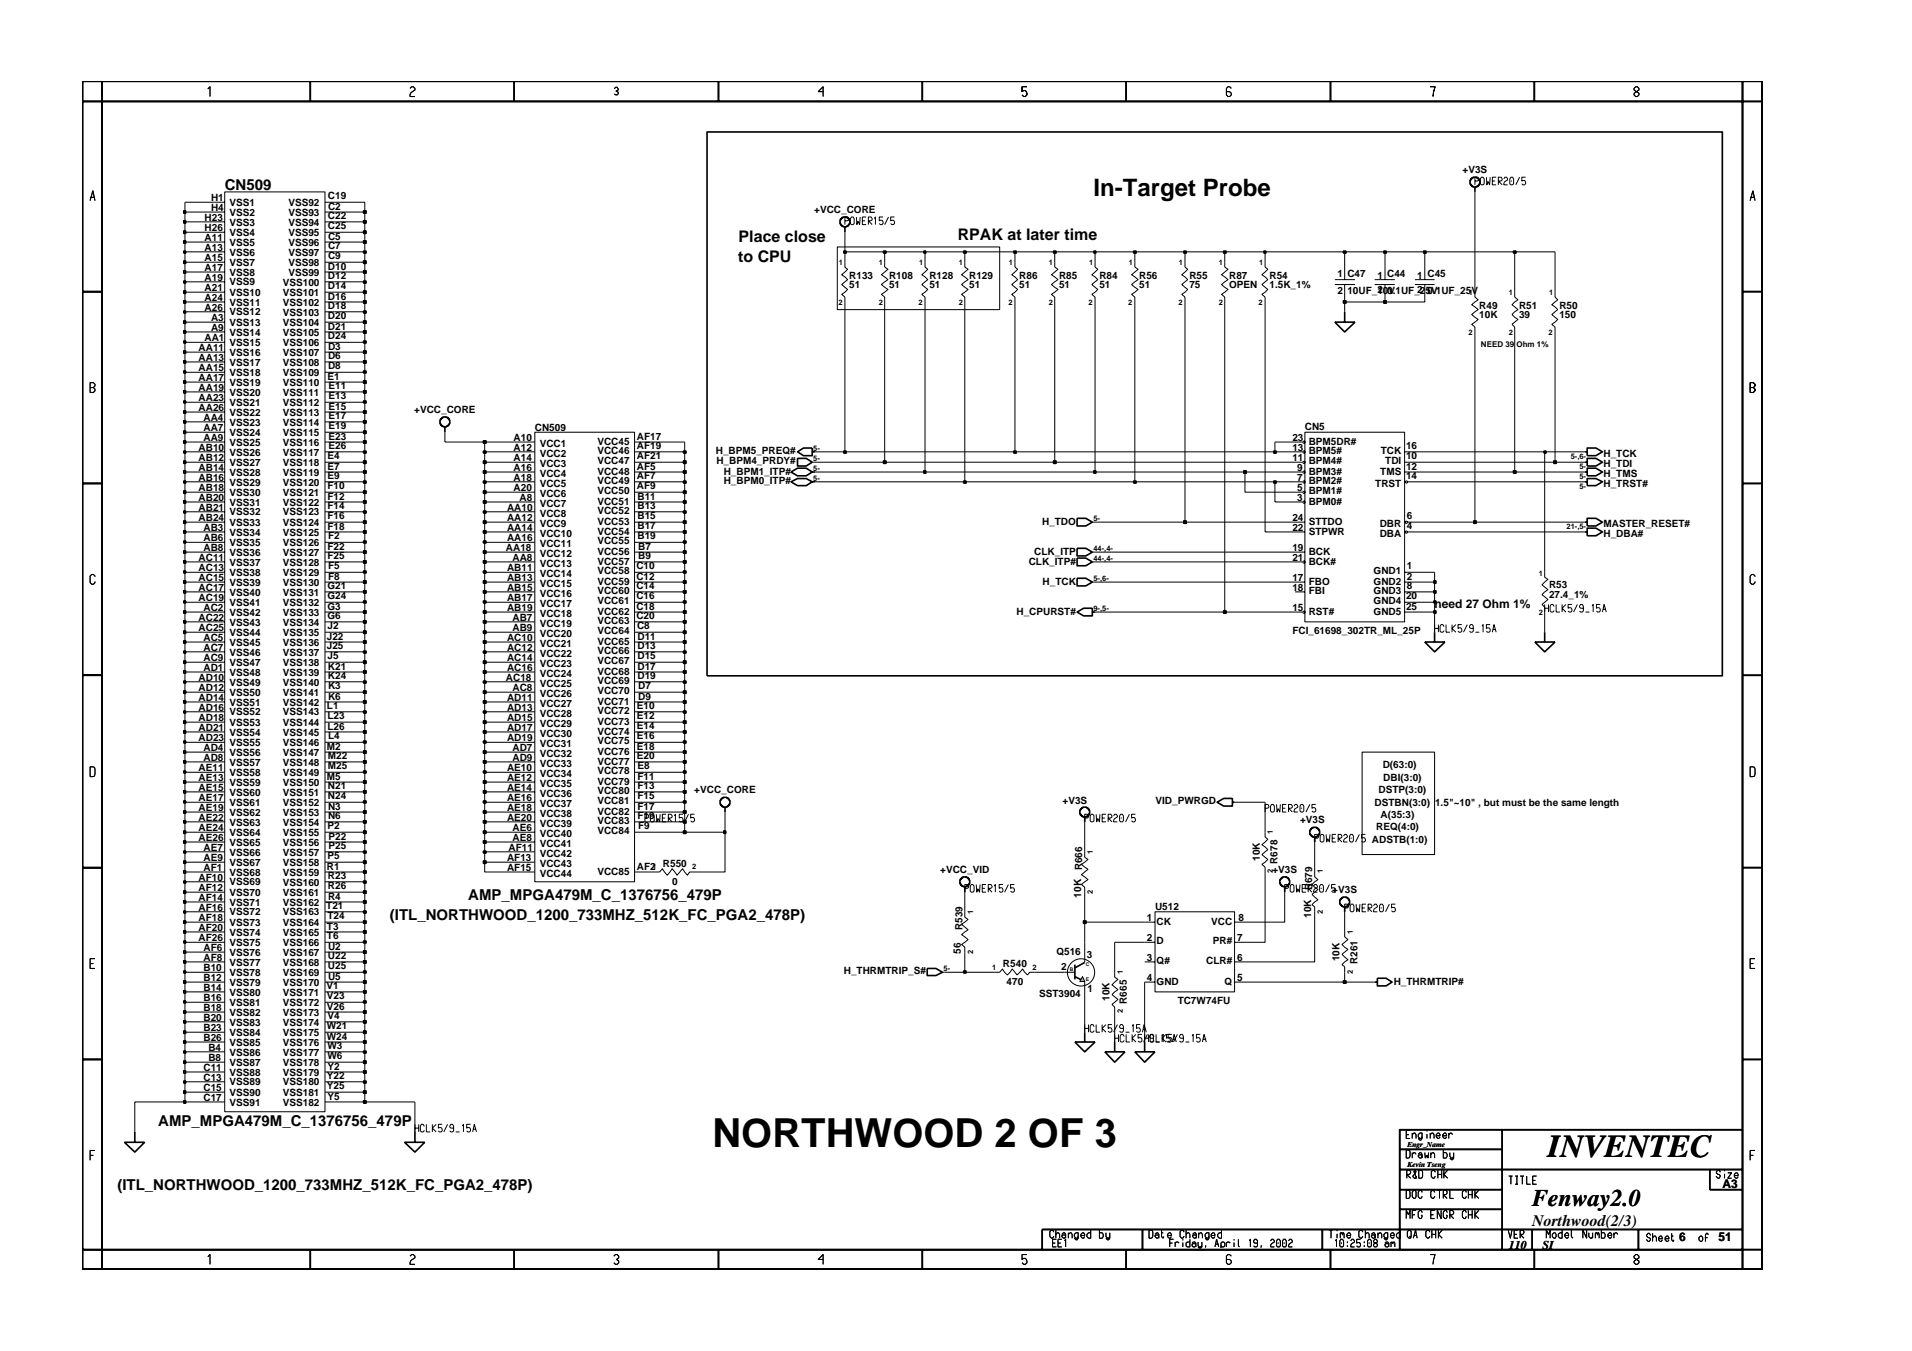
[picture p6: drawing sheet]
<svg xmlns="http://www.w3.org/2000/svg" width="297mm" height="210mm" viewBox="0 0 297 210" stroke-linecap="round" stroke-linejoin="round" font-family="sans-serif">
<defs><g id="words">
<text font-size="6.2" x="110.7" y="178.1">NORTHWOOD 2 OF 3</text>
<text font-size="5" x="240.5" y="179.7">INVENTEC</text>
<g font-size="3.7">
<text x="169.9" y="30.4">In-Target Probe</text>
<text x="238" y="187.3">Fenway2.0</text>
</g>
<g font-size="2.5">
<text x="114.7" y="40.6">to CPU</text>
<text x="114.8" y="37.6">Place close</text>
<text x="148.8" y="37.3">RPAK at later time</text>
<text x="238" y="190.4">Northwood(2/3)</text>
</g>
<g font-size="2.3">
<text x="34.9" y="29.5">CN509</text>
<text x="60.6" y="142.9">(ITL_NORTHWOOD_1200_733MHZ_512K_FC_PGA2_478P)</text>
<text x="72.8" y="139.8">AMP_MPGA479M_C_1376756_479P</text>
<text x="24.6" y="174.9">AMP_MPGA479M_C_1376756_479P</text>
<text x="18.2" y="184.9">(ITL_NORTHWOOD_1200_733MHZ_512K_FC_PGA2_478P)</text>
</g>
<g font-size="1.9">
<text x="222.9" y="94.4">need 27 Ohm 1%</text>
<text x="267.6" y="184.6">A3</text>
<text x="234.4" y="194.1">110</text>
<text x="239.6" y="194.1">SI</text>
<text x="260.9" y="192.9">6</text>
<text x="267" y="192.9">51</text>
</g>
<g font-size="1.6">
<text x="227.2" y="26.9">+V3S</text>
<text x="31.8" y="34.3">H23</text>
<text x="31.8" y="35.8">H26</text>
<text x="32.8" y="31.2">H1</text>
<text x="32.8" y="32.8">H4</text>
<text x="35.7" y="32">VSS1</text>
<text x="35.7" y="35">VSS3</text>
<text x="35.7" y="33.5">VSS2</text>
<text x="44.8" y="32">VSS92</text>
<text x="44.8" y="33.5">VSS93</text>
<text x="44.8" y="35">VSS94</text>
<text x="50.9" y="31">C19</text>
<text x="50.9" y="34.1">C22</text>
<text x="50.9" y="35.6">C25</text>
<text x="51" y="32.6">C2</text>
<text x="126.5" y="33.1">+VCC_CORE</text>
<text x="31.8" y="37.4">A11</text>
<text x="31.8" y="39">A13</text>
<text x="31.8" y="40.5">A15</text>
<text x="35.7" y="41.3">VSS7</text>
<text x="35.7" y="39.7">VSS6</text>
<text x="35.7" y="38.2">VSS5</text>
<text x="35.7" y="36.7">VSS4</text>
<text x="44.8" y="36.7">VSS95</text>
<text x="44.8" y="38.2">VSS96</text>
<text x="44.8" y="39.7">VSS97</text>
<text x="44.8" y="41.3">VSS98</text>
<text x="50.9" y="41.9">D10</text>
<text x="51" y="37.2">C5</text>
<text x="51" y="38.7">C7</text>
<text x="51" y="40.3">C9</text>
<text x="31.8" y="45.1">A21</text>
<text x="31.8" y="43.6">A19</text>
<text x="31.8" y="42.1">A17</text>
<text x="31.8" y="46.8">A24</text>
<text x="35.7" y="46">VSS10</text>
<text x="35.7" y="42.8">VSS8</text>
<text x="35.7" y="44.4">VSS9</text>
<text x="35.7" y="47.5">VSS11</text>
<text x="43.9" y="44.4">VSS100</text>
<text x="43.9" y="46">VSS101</text>
<text x="43.9" y="47.5">VSS102</text>
<text x="44.8" y="42.8">VSS99</text>
<text x="50.9" y="43.4">D12</text>
<text x="50.9" y="44.9">D14</text>
<text x="50.9" y="46.5">D16</text>
<text x="131.9" y="44.7">51</text>
<text x="131.9" y="43.3">R133</text>
<text x="138.1" y="43.3">R108</text>
<text x="138.1" y="44.7">51</text>
<text x="144.4" y="44.7">51</text>
<text x="144.4" y="43.3">R128</text>
<text x="150.6" y="43.3">R129</text>
<text x="150.6" y="44.7">51</text>
<text x="158.4" y="43.3">R86</text>
<text x="158.4" y="44.7">51</text>
<text x="164.5" y="44.7">51</text>
<text x="164.5" y="43.3">R85</text>
<text x="170.8" y="43.3">R84</text>
<text x="170.8" y="44.7">51</text>
<text x="177" y="44.7">51</text>
<text x="177" y="43.3">R56</text>
<text x="184.8" y="43.3">R55</text>
<text x="184.8" y="44.7">75</text>
<text x="191" y="43.3">R87</text>
<text x="191" y="44.7">OPEN</text>
<text x="197.2" y="43.3">R54</text>
<text x="197.2" y="44.7">1.5K_1%</text>
<text x="207.8" y="43">1 C47</text>
<text x="207.8" y="45.7">2</text>
<text x="209.3" y="45.7">10UF_10V</text>
<text x="214" y="43.3">1 C44</text>
<text x="214" y="45.6">2</text>
<text x="215.5" y="45.7">0.1UF_25V</text>
<text x="220.2" y="43.3">1 C45</text>
<text x="220.2" y="45.6">2</text>
<text x="221.8" y="45.7">0.1UF_25V</text>
<text x="229.8" y="47.9">R49</text>
<text x="236" y="47.9">R51</text>
<text x="242.3" y="47.9">R50</text>
<text x="31.8" y="48.3">A26</text>
<text x="31.8" y="52.9">AA1</text>
<text x="32.8" y="51.4">A9</text>
<text x="32.8" y="49.9">A3</text>
<text x="35.7" y="49">VSS12</text>
<text x="35.7" y="53.8">VSS15</text>
<text x="35.7" y="52.2">VSS14</text>
<text x="35.7" y="50.6">VSS13</text>
<text x="43.9" y="49">VSS103</text>
<text x="43.9" y="50.6">VSS104</text>
<text x="43.9" y="52.2">VSS105</text>
<text x="43.9" y="53.8">VSS106</text>
<text x="50.9" y="48.1">D18</text>
<text x="50.9" y="49.6">D20</text>
<text x="50.9" y="51.2">D21</text>
<text x="50.9" y="52.7">D24</text>
<text x="229.8" y="49.4">10K</text>
<text x="236" y="49.4">39</text>
<text x="242.3" y="49.4">150</text>
<text x="30.8" y="57.6">AA15</text>
<text x="30.8" y="59.2">AA17</text>
<text x="30.8" y="56.1">AA13</text>
<text x="30.8" y="54.5">AA11</text>
<text x="35.7" y="58.4">VSS18</text>
<text x="35.7" y="59.9">VSS19</text>
<text x="35.7" y="56.8">VSS17</text>
<text x="35.7" y="55.3">VSS16</text>
<text x="43.9" y="55.3">VSS107</text>
<text x="43.9" y="56.8">VSS108</text>
<text x="43.9" y="58.4">VSS109</text>
<text x="43.9" y="59.9">VSS110</text>
<text x="50.9" y="59">E1</text>
<text x="51" y="54.3">D3</text>
<text x="51" y="55.9">D6</text>
<text x="51" y="57.4">D8</text>
<text x="30.8" y="60.7">AA19</text>
<text x="30.8" y="62.2">AA23</text>
<text x="30.8" y="63.9">AA26</text>
<text x="31.6" y="65.4">AA4</text>
<text x="35.7" y="61.5">VSS20</text>
<text x="35.7" y="63.1">VSS21</text>
<text x="35.7" y="64.6">VSS22</text>
<text x="43.9" y="61.5">VSS111</text>
<text x="43.9" y="63.1">VSS112</text>
<text x="43.9" y="64.6">VSS113</text>
<text x="51" y="60.5">E11</text>
<text x="51" y="62">E13</text>
<text x="51" y="63.6">E15</text>
<text x="51" y="65.2">E17</text>
<text x="64.3" y="64.2">+VCC_CORE</text>
<text x="30.8" y="70">AB10</text>
<text x="30.8" y="71.6">AB12</text>
<text x="31.6" y="66.9">AA7</text>
<text x="31.6" y="68.5">AA9</text>
<text x="35.7" y="70.8">VSS26</text>
<text x="35.7" y="66.1">VSS23</text>
<text x="35.7" y="67.7">VSS24</text>
<text x="35.7" y="69.3">VSS25</text>
<text x="43.9" y="66.1">VSS114</text>
<text x="43.9" y="67.7">VSS115</text>
<text x="43.9" y="69.3">VSS116</text>
<text x="43.9" y="70.8">VSS117</text>
<text x="50.9" y="71.3">E4</text>
<text x="51" y="66.7">E19</text>
<text x="51" y="68.3">E23</text>
<text x="51" y="69.8">E26</text>
<text x="79.8" y="71.6">A14</text>
<text x="79.8" y="68.5">A10</text>
<text x="79.8" y="70">A12</text>
<text x="83.1" y="66.9">CN509</text>
<text x="83.8" y="69.4">VCC1</text>
<text x="83.8" y="71">VCC2</text>
<text x="92.8" y="69.1">VCC45</text>
<text x="92.8" y="70.6">VCC46</text>
<text x="98.9" y="68.3">AF17</text>
<text x="98.9" y="69.8">AF19</text>
<text x="98.9" y="71.3">AF21</text>
<text x="111.2" y="70.6">H_BPM5_PREQ#</text>
<text x="200.8" y="71.6">11</text>
<text x="200.8" y="70">13</text>
<text x="200.8" y="68.5">23</text>
<text x="202.7" y="66.7">CN5</text>
<text x="203.3" y="70.6">BPM5#</text>
<text x="203.3" y="69.1">BPM5DR#</text>
<text x="214.5" y="70.6">TCK</text>
<text x="218.4" y="69.8">16</text>
<text x="218.4" y="71.3">10</text>
<text x="249.1" y="71">H_TCK</text>
<text x="30.8" y="73.2">AB14</text>
<text x="30.8" y="74.7">AB16</text>
<text x="30.8" y="76.2">AB18</text>
<text x="30.8" y="77.8">AB20</text>
<text x="35.7" y="72.4">VSS27</text>
<text x="35.7" y="73.9">VSS28</text>
<text x="35.7" y="75.4">VSS29</text>
<text x="35.7" y="77">VSS30</text>
<text x="43.9" y="72.4">VSS118</text>
<text x="43.9" y="73.9">VSS119</text>
<text x="43.9" y="75.4">VSS120</text>
<text x="43.9" y="77">VSS121</text>
<text x="50.9" y="76">F10</text>
<text x="50.9" y="77.6">F12</text>
<text x="50.9" y="73">E7</text>
<text x="50.9" y="74.5">E9</text>
<text x="79.8" y="76.2">A20</text>
<text x="79.8" y="74.7">A18</text>
<text x="79.8" y="73.2">A16</text>
<text x="80.7" y="77.8">A8</text>
<text x="83.8" y="72.6">VCC3</text>
<text x="83.8" y="77.2">VCC6</text>
<text x="83.8" y="75.7">VCC5</text>
<text x="83.8" y="74.1">VCC4</text>
<text x="92.8" y="72.1">VCC47</text>
<text x="92.8" y="73.7">VCC48</text>
<text x="92.8" y="75.3">VCC49</text>
<text x="92.8" y="76.8">VCC50</text>
<text x="98.9" y="73">AF5</text>
<text x="98.9" y="74.5">AF7</text>
<text x="98.9" y="76">AF9</text>
<text x="99" y="77.6">B11</text>
<text x="111.3" y="72.1">H_BPM4_PRDY#</text>
<text x="112.4" y="73.7">H_BPM1_ITP#</text>
<text x="112.4" y="75.3">H_BPM0_ITP#</text>
<text x="201.5" y="74.7">7</text>
<text x="201.5" y="73.2">9</text>
<text x="201.5" y="77.8">3</text>
<text x="201.5" y="76.2">5</text>
<text x="203.3" y="73.7">BPM3#</text>
<text x="203.3" y="72.1">BPM4#</text>
<text x="203.3" y="76.8">BPM1#</text>
<text x="203.3" y="75.3">BPM2#</text>
<text x="213.6" y="75.7">TRST</text>
<text x="214.4" y="73.7">TMS</text>
<text x="215.2" y="72.1">TDI</text>
<text x="218.4" y="73">12</text>
<text x="218.4" y="74.5">14</text>
<text x="249.1" y="75.7">H_TRST#</text>
<text x="249.1" y="72.6">H_TDI</text>
<text x="249.1" y="74.1">H_TMS</text>
<text x="30.8" y="79.3">AB21</text>
<text x="30.8" y="81">AB24</text>
<text x="31.6" y="82.5">AB3</text>
<text x="35.7" y="78.6">VSS31</text>
<text x="35.7" y="80.1">VSS32</text>
<text x="35.7" y="81.7">VSS33</text>
<text x="35.7" y="83.2">VSS34</text>
<text x="43.9" y="78.6">VSS122</text>
<text x="43.9" y="80.1">VSS123</text>
<text x="43.9" y="81.7">VSS124</text>
<text x="43.9" y="83.2">VSS125</text>
<text x="50.9" y="79.1">F14</text>
<text x="50.9" y="80.7">F16</text>
<text x="50.9" y="82.3">F18</text>
<text x="51" y="83.8">F2</text>
<text x="78.8" y="81">AA12</text>
<text x="78.8" y="82.5">AA14</text>
<text x="78.8" y="79.3">AA10</text>
<text x="83.8" y="81.9">VCC9</text>
<text x="83.8" y="83.4">VCC10</text>
<text x="83.8" y="80.3">VCC8</text>
<text x="83.8" y="78.7">VCC7</text>
<text x="92.8" y="78.4">VCC51</text>
<text x="92.8" y="79.9">VCC52</text>
<text x="92.8" y="81.5">VCC53</text>
<text x="92.8" y="83.1">VCC54</text>
<text x="99" y="82.3">B17</text>
<text x="99" y="83.8">B19</text>
<text x="99" y="79.1">B13</text>
<text x="99" y="80.7">B15</text>
<text x="161.9" y="81.5">H_TDO</text>
<text x="200.8" y="82.5">22</text>
<text x="200.8" y="81">24</text>
<text x="203.3" y="83">STPWR</text>
<text x="203.3" y="81.5">STTDO</text>
<text x="203.3" y="78.4">BPM0#</text>
<text x="214.3" y="83.4">DBA</text>
<text x="214.3" y="81.9">DBR</text>
<text x="218.5" y="82.3">4</text>
<text x="218.5" y="80.7">6</text>
<text x="249.1" y="81.9">MASTER_RESET#</text>
<text x="249.1" y="83.4">H_DBA#</text>
<text x="30.8" y="87.1">AC11</text>
<text x="30.8" y="88.7">AC13</text>
<text x="31.6" y="84">AB6</text>
<text x="31.6" y="85.6">AB8</text>
<text x="35.7" y="84.8">VSS35</text>
<text x="35.7" y="86.4">VSS36</text>
<text x="35.7" y="87.9">VSS37</text>
<text x="35.7" y="89.5">VSS38</text>
<text x="43.9" y="84.8">VSS126</text>
<text x="43.9" y="86.4">VSS127</text>
<text x="43.9" y="87.9">VSS128</text>
<text x="43.9" y="89.5">VSS129</text>
<text x="50.9" y="85.4">F22</text>
<text x="50.9" y="86.9">F25</text>
<text x="51" y="88.5">F5</text>
<text x="78.6" y="85.6">AA18</text>
<text x="78.8" y="84">AA16</text>
<text x="78.8" y="88.7">AB11</text>
<text x="79.6" y="87.1">AA8</text>
<text x="83.8" y="85">VCC11</text>
<text x="83.8" y="86.5">VCC12</text>
<text x="83.8" y="88.1">VCC13</text>
<text x="83.8" y="89.7">VCC14</text>
<text x="92.8" y="84.6">VCC55</text>
<text x="92.8" y="86.2">VCC56</text>
<text x="92.8" y="87.7">VCC57</text>
<text x="92.8" y="89.2">VCC58</text>
<text x="98.9" y="88.4">C10</text>
<text x="99.1" y="85.4">B7</text>
<text x="99.1" y="86.9">B9</text>
<text x="159.8" y="87.7">CLK_ITP#</text>
<text x="160.7" y="86.2">CLK_ITP</text>
<text x="200.8" y="85.6">19</text>
<text x="200.8" y="87.1">21</text>
<text x="203.3" y="86.2">BCK</text>
<text x="203.3" y="87.7">BCK#</text>
<text x="213.4" y="89.2">GND1</text>
<text x="218.5" y="88.4">1</text>
<text x="30.8" y="91.8">AC17</text>
<text x="30.8" y="93.3">AC19</text>
<text x="30.8" y="90.3">AC15</text>
<text x="31.6" y="94.9">AC2</text>
<text x="35.7" y="92.5">VSS40</text>
<text x="35.7" y="94.1">VSS41</text>
<text x="35.7" y="95.7">VSS42</text>
<text x="35.7" y="91">VSS39</text>
<text x="43.9" y="91">VSS130</text>
<text x="43.9" y="92.5">VSS131</text>
<text x="43.9" y="94.1">VSS132</text>
<text x="43.9" y="95.7">VSS133</text>
<text x="50.9" y="91.6">G21</text>
<text x="50.9" y="93.1">G24</text>
<text x="50.9" y="94.7">G3</text>
<text x="51" y="90.1">F8</text>
<text x="78.8" y="90.3">AB13</text>
<text x="78.8" y="91.8">AB15</text>
<text x="78.8" y="93.3">AB17</text>
<text x="78.8" y="94.9">AB19</text>
<text x="83.8" y="91.2">VCC15</text>
<text x="83.8" y="92.8">VCC16</text>
<text x="83.8" y="94.3">VCC17</text>
<text x="83.8" y="95.8">VCC18</text>
<text x="92.8" y="90.8">VCC59</text>
<text x="92.8" y="92.4">VCC60</text>
<text x="92.8" y="93.9">VCC61</text>
<text x="92.8" y="95.5">VCC62</text>
<text x="98.9" y="90.1">C12</text>
<text x="98.9" y="91.6">C14</text>
<text x="98.9" y="93.1">C16</text>
<text x="98.9" y="94.7">C18</text>
<text x="157.9" y="95.5">H_CPURST#</text>
<text x="162" y="90.8">H_TCK</text>
<text x="200.8" y="91.8">18</text>
<text x="200.8" y="90.3">17</text>
<text x="200.8" y="94.9">15</text>
<text x="203.3" y="92.4">FBI</text>
<text x="203.3" y="90.8">FBO</text>
<text x="203.3" y="95.5">RST#</text>
<text x="213.4" y="90.8">GND2</text>
<text x="213.4" y="92.4">GND3</text>
<text x="213.4" y="93.9">GND4</text>
<text x="213.4" y="95.5">GND5</text>
<text x="218.4" y="93.1">20</text>
<text x="218.4" y="94.7">25</text>
<text x="218.5" y="90.1">2</text>
<text x="218.5" y="91.6">8</text>
<text x="240.7" y="91.4">R53</text>
<text x="240.7" y="92.9">27.4_1%</text>
<text x="30.8" y="96.5">AC22</text>
<text x="30.8" y="98">AC25</text>
<text x="31.6" y="99.6">AC5</text>
<text x="31.6" y="101.1">AC7</text>
<text x="35.7" y="97.2">VSS43</text>
<text x="35.7" y="98.8">VSS44</text>
<text x="35.7" y="100.3">VSS45</text>
<text x="35.7" y="101.8">VSS46</text>
<text x="43.9" y="98.8">VSS135</text>
<text x="43.9" y="100.3">VSS136</text>
<text x="43.9" y="97.2">VSS134</text>
<text x="43.9" y="101.9">VSS137</text>
<text x="50.8" y="99.4">J22</text>
<text x="50.8" y="100.9">J25</text>
<text x="50.9" y="96.2">G6</text>
<text x="50.9" y="97.8">J2</text>
<text x="78.8" y="99.6">AC10</text>
<text x="78.8" y="101.1">AC12</text>
<text x="79.6" y="96.5">AB7</text>
<text x="79.6" y="98">AB9</text>
<text x="83.8" y="100.5">VCC21</text>
<text x="83.8" y="97.4">VCC19</text>
<text x="83.8" y="99">VCC20</text>
<text x="92.8" y="100.2">VCC65</text>
<text x="92.8" y="101.7">VCC66</text>
<text x="92.8" y="97">VCC63</text>
<text x="92.8" y="98.5">VCC64</text>
<text x="98.9" y="96.2">C20</text>
<text x="99" y="97.8">C8</text>
<text x="99" y="99.4">D11</text>
<text x="99" y="100.9">D13</text>
<text x="200.8" y="98.6">FCI_61698_302TR_ML_25P</text>
<text x="30.8" y="107.3">AD12</text>
<text x="30.8" y="105.8">AD10</text>
<text x="31.6" y="102.6">AC9</text>
<text x="31.6" y="104.2">AD1</text>
<text x="35.7" y="103.5">VSS47</text>
<text x="35.7" y="105">VSS48</text>
<text x="35.7" y="106.5">VSS49</text>
<text x="43.9" y="103.5">VSS138</text>
<text x="43.9" y="105">VSS139</text>
<text x="43.9" y="106.5">VSS140</text>
<text x="50.9" y="102.4">J5</text>
<text x="50.9" y="104">K21</text>
<text x="50.9" y="105.6">K24</text>
<text x="51" y="107.1">K3</text>
<text x="78.6" y="105.8">AC18</text>
<text x="78.8" y="102.6">AC14</text>
<text x="78.8" y="104.2">AC16</text>
<text x="79.6" y="107.3">AC8</text>
<text x="83.8" y="102.1">VCC22</text>
<text x="83.8" y="103.6">VCC23</text>
<text x="83.8" y="105.2">VCC24</text>
<text x="83.8" y="106.8">VCC25</text>
<text x="92.8" y="103.2">VCC67</text>
<text x="92.8" y="104.8">VCC68</text>
<text x="92.8" y="106.3">VCC69</text>
<text x="92.8" y="107.9">VCC70</text>
<text x="99" y="102.4">D15</text>
<text x="99" y="104">D17</text>
<text x="99" y="105.5">D19</text>
<text x="99.1" y="107.1">D7</text>
<text x="30.8" y="108.9">AD14</text>
<text x="30.8" y="110.4">AD16</text>
<text x="30.8" y="112">AD18</text>
<text x="30.8" y="113.6">AD21</text>
<text x="35.7" y="108.1">VSS50</text>
<text x="35.7" y="109.6">VSS51</text>
<text x="35.7" y="111.2">VSS52</text>
<text x="35.7" y="112.8">VSS53</text>
<text x="43.9" y="108.1">VSS141</text>
<text x="43.9" y="109.6">VSS142</text>
<text x="43.9" y="111.2">VSS143</text>
<text x="43.9" y="112.8">VSS144</text>
<text x="50.8" y="110.2">L1</text>
<text x="50.9" y="111.7">L23</text>
<text x="50.9" y="113.3">L26</text>
<text x="51" y="108.7">K6</text>
<text x="78.8" y="108.9">AD11</text>
<text x="78.8" y="110.4">AD13</text>
<text x="78.8" y="112">AD15</text>
<text x="78.8" y="113.6">AD17</text>
<text x="83.8" y="109.8">VCC27</text>
<text x="83.8" y="111.4">VCC28</text>
<text x="83.8" y="112.9">VCC29</text>
<text x="83.8" y="108.3">VCC26</text>
<text x="92.8" y="109.5">VCC71</text>
<text x="92.8" y="111">VCC72</text>
<text x="92.8" y="112.6">VCC73</text>
<text x="98.9" y="113.3">E14</text>
<text x="98.9" y="110.2">E10</text>
<text x="98.9" y="111.7">E12</text>
<text x="99.1" y="108.7">D9</text>
<text x="30.8" y="115.1">AD23</text>
<text x="30.8" y="119.7">AE11</text>
<text x="31.6" y="116.7">AD4</text>
<text x="31.6" y="118.2">AD8</text>
<text x="35.7" y="114.3">VSS54</text>
<text x="35.7" y="115.9">VSS55</text>
<text x="35.7" y="117.4">VSS56</text>
<text x="35.7" y="119">VSS57</text>
<text x="43.9" y="117.4">VSS147</text>
<text x="43.9" y="119">VSS148</text>
<text x="43.9" y="114.3">VSS145</text>
<text x="43.9" y="115.9">VSS146</text>
<text x="50.8" y="116.5">M2</text>
<text x="50.9" y="118">M22</text>
<text x="50.9" y="119.5">M25</text>
<text x="51" y="114.9">L4</text>
<text x="78.8" y="115.1">AD19</text>
<text x="78.8" y="119.7">AE10</text>
<text x="79.6" y="116.7">AD7</text>
<text x="79.6" y="118.2">AD9</text>
<text x="83.8" y="114.5">VCC30</text>
<text x="83.8" y="116.1">VCC31</text>
<text x="83.8" y="117.6">VCC32</text>
<text x="83.8" y="119.2">VCC33</text>
<text x="92.8" y="114.1">VCC74</text>
<text x="92.8" y="115.6">VCC75</text>
<text x="92.8" y="117.3">VCC76</text>
<text x="92.8" y="118.8">VCC77</text>
<text x="98.9" y="114.9">E16</text>
<text x="98.9" y="116.5">E18</text>
<text x="98.9" y="118">E20</text>
<text x="99.1" y="119.5">E8</text>
<text x="214.8" y="119.4">D(63:0)</text>
<text x="30.8" y="122.9">AE15</text>
<text x="30.8" y="124.4">AE17</text>
<text x="30.8" y="121.3">AE13</text>
<text x="35.7" y="123.6">VSS60</text>
<text x="35.7" y="125.2">VSS61</text>
<text x="35.7" y="120.6">VSS58</text>
<text x="35.7" y="122.1">VSS59</text>
<text x="43.9" y="120.6">VSS149</text>
<text x="43.9" y="122.1">VSS150</text>
<text x="43.9" y="123.6">VSS151</text>
<text x="43.9" y="125.2">VSS152</text>
<text x="50.8" y="121.1">M5</text>
<text x="50.9" y="122.7">N21</text>
<text x="50.9" y="124.2">N24</text>
<text x="51" y="125.8">N3</text>
<text x="78.8" y="122.9">AE14</text>
<text x="78.8" y="124.4">AE16</text>
<text x="78.8" y="126">AE18</text>
<text x="78.8" y="121.3">AE12</text>
<text x="83.8" y="122.3">VCC35</text>
<text x="83.8" y="123.9">VCC36</text>
<text x="83.8" y="125.4">VCC37</text>
<text x="83.8" y="120.7">VCC34</text>
<text x="92.8" y="120.3">VCC78</text>
<text x="92.8" y="121.9">VCC79</text>
<text x="92.8" y="123.4">VCC80</text>
<text x="92.8" y="125">VCC81</text>
<text x="99" y="121.1">F11</text>
<text x="99" y="122.7">F13</text>
<text x="99" y="124.2">F15</text>
<text x="99" y="125.8">F17</text>
<text x="107.9" y="123.3">+VCC_CORE</text>
<text x="165.1" y="125">+V3S</text>
<text x="179.5" y="125">VID_PWRGD</text>
<text x="213.6" y="125.2">DSTBN(3:0)</text>
<text x="214.2" y="123.3">DSTP(3:0)</text>
<text x="214.9" y="121.3">DBI(3:0)</text>
<text x="223" y="125.2">1.5&quot;~10&quot; , but must be the same length</text>
<text x="30.8" y="126">AE19</text>
<text x="30.8" y="127.5">AE22</text>
<text x="30.8" y="129">AE24</text>
<text x="30.8" y="130.7">AE26</text>
<text x="35.7" y="126.7">VSS62</text>
<text x="35.7" y="128.3">VSS63</text>
<text x="35.7" y="129.9">VSS64</text>
<text x="35.7" y="131.4">VSS65</text>
<text x="43.9" y="131.4">VSS156</text>
<text x="43.9" y="126.7">VSS153</text>
<text x="43.9" y="128.3">VSS154</text>
<text x="43.9" y="129.9">VSS155</text>
<text x="50.9" y="128.8">P2</text>
<text x="51" y="127.3">N6</text>
<text x="51" y="132">P25</text>
<text x="51" y="130.4">P22</text>
<text x="78.8" y="127.5">AE20</text>
<text x="79.6" y="129">AE6</text>
<text x="79.6" y="130.7">AE8</text>
<text x="83.8" y="126.9">VCC38</text>
<text x="83.8" y="128.5">VCC39</text>
<text x="83.8" y="130">VCC40</text>
<text x="83.8" y="131.6">VCC41</text>
<text x="92.8" y="129.6">VCC84</text>
<text x="92.8" y="126.6">VCC82</text>
<text x="92.8" y="128.1">VCC83</text>
<text x="99" y="127.3">F19</text>
<text x="99.1" y="128.8">F9</text>
<text x="202" y="127.9">+V3S</text>
<text x="213.1" y="131">ADSTB(1:0)</text>
<text x="213.8" y="129">REQ(4:0)</text>
<text x="214.5" y="127.2">A(35:3)</text>
<text x="30.8" y="136.8">AF10</text>
<text x="31.6" y="132.2">AE7</text>
<text x="31.6" y="133.7">AE9</text>
<text x="31.6" y="135.3">AF1</text>
<text x="35.7" y="137.6">VSS69</text>
<text x="35.7" y="132.9">VSS66</text>
<text x="35.7" y="134.5">VSS67</text>
<text x="35.7" y="136.1">VSS68</text>
<text x="43.9" y="132.9">VSS157</text>
<text x="43.9" y="137.6">VSS160</text>
<text x="43.9" y="134.5">VSS158</text>
<text x="43.9" y="136.1">VSS159</text>
<text x="50.8" y="135.1">R1</text>
<text x="50.9" y="133.5">P5</text>
<text x="50.9" y="136.6">R23</text>
<text x="78.8" y="133.7">AF13</text>
<text x="78.8" y="135.3">AF15</text>
<text x="79" y="132.2">AF11</text>
<text x="83.8" y="133.2">VCC42</text>
<text x="83.8" y="134.7">VCC43</text>
<text x="83.8" y="136.2">VCC44</text>
<text x="92.8" y="135.9">VCC85</text>
<text x="98.9" y="135.1">AF2</text>
<text x="103" y="134.7">R550</text>
<text x="104.4" y="137.4">0</text>
<text x="146.1" y="135.6">+VCC_VID</text>
<text x="168.1" y="135.2" transform="rotate(-90 168.1 135.2)">R666</text>
<text x="195.7" y="133.8" transform="rotate(-90 195.7 133.8)">10K</text>
<text x="197.7" y="135.6">+V3S</text>
<text x="198.4" y="134.2" transform="rotate(-90 198.4 134.2)">R678</text>
<text x="30.8" y="138.4">AF12</text>
<text x="30.8" y="140">AF14</text>
<text x="30.8" y="141.5">AF16</text>
<text x="30.8" y="143.1">AF18</text>
<text x="35.7" y="139.2">VSS70</text>
<text x="35.7" y="140.7">VSS71</text>
<text x="35.7" y="142.2">VSS72</text>
<text x="35.7" y="143.8">VSS73</text>
<text x="43.9" y="139.2">VSS161</text>
<text x="43.9" y="140.7">VSS162</text>
<text x="43.9" y="142.2">VSS163</text>
<text x="43.9" y="143.8">VSS164</text>
<text x="50.7" y="141.3">T21</text>
<text x="50.9" y="142.8">T24</text>
<text x="50.9" y="138.1">R26</text>
<text x="51" y="139.8">R4</text>
<text x="168" y="139.4" transform="rotate(-90 168 139.4)">10K</text>
<text x="178.2" y="143.1">1</text>
<text x="179.4" y="141.3">U512</text>
<text x="179.7" y="143.7">CK</text>
<text x="188.2" y="143.7">VCC</text>
<text x="192.4" y="143.1">8</text>
<text x="203.7" y="142.6" transform="rotate(-90 203.7 142.6)">10K</text>
<text x="203.9" y="138.4" transform="rotate(-90 203.9 138.4)">R679</text>
<text x="207" y="138.8">+V3S</text>
<text x="30.8" y="144.6">AF20</text>
<text x="30.8" y="146.2">AF26</text>
<text x="31.6" y="147.8">AF6</text>
<text x="31.6" y="149.3">AF8</text>
<text x="35.7" y="145.4">VSS74</text>
<text x="35.7" y="147">VSS75</text>
<text x="35.7" y="148.5">VSS76</text>
<text x="43.9" y="147">VSS166</text>
<text x="43.9" y="148.5">VSS167</text>
<text x="43.9" y="145.4">VSS165</text>
<text x="50.8" y="144.4">T3</text>
<text x="50.8" y="145.9">T6</text>
<text x="50.9" y="149.1">U22</text>
<text x="51" y="147.5">U2</text>
<text x="149.3" y="148.2" transform="rotate(-90 149.3 148.2)">56</text>
<text x="149.5" y="144.5" transform="rotate(-90 149.5 144.5)">R539</text>
<text x="164.1" y="148.4">Q516</text>
<text x="168.9" y="148.8">3</text>
<text x="178.2" y="149.3">3</text>
<text x="178.2" y="146.1">2</text>
<text x="179.7" y="146.7">D</text>
<text x="179.7" y="149.9">Q#</text>
<text x="187.4" y="149.9">CLR#</text>
<text x="188.4" y="146.7">PR#</text>
<text x="192.2" y="146.1">7</text>
<text x="192.2" y="149.3">6</text>
<text x="208.1" y="149.4" transform="rotate(-90 208.1 149.4)">10K</text>
<text x="210.9" y="149.8" transform="rotate(-90 210.9 149.8)">R261</text>
<text x="31.6" y="152.4">B12</text>
<text x="31.6" y="153.9">B14</text>
<text x="31.6" y="155.5">B16</text>
<text x="31.6" y="150.8">B10</text>
<text x="35.7" y="154.7">VSS80</text>
<text x="35.7" y="150">VSS77</text>
<text x="35.7" y="151.6">VSS78</text>
<text x="35.7" y="153.2">VSS79</text>
<text x="43.9" y="150">VSS168</text>
<text x="43.9" y="151.6">VSS169</text>
<text x="43.9" y="153.2">VSS170</text>
<text x="43.9" y="154.7">VSS171</text>
<text x="50.7" y="153.7">V1</text>
<text x="50.8" y="155.3">V23</text>
<text x="50.9" y="150.6">U25</text>
<text x="51" y="152.2">U5</text>
<text x="131.1" y="151.4">H_THRMTRIP_S#</text>
<text x="155.8" y="150.2">R540</text>
<text x="156.4" y="153">470</text>
<text x="161.4" y="154.9">SST3904</text>
<text x="164.9" y="150.7">2</text>
<text x="168.9" y="154.2">1</text>
<text x="172.4" y="155.5" transform="rotate(-90 172.4 155.5)">10K</text>
<text x="175.1" y="156" transform="rotate(-90 175.1 156)">R665</text>
<text x="178.2" y="152.4">4</text>
<text x="179.7" y="153">GND</text>
<text x="190.3" y="153">Q</text>
<text x="192.2" y="152.4">5</text>
<text x="216.5" y="153">H_THRMTRIP#</text>
<text x="31.6" y="157.1">B18</text>
<text x="31.6" y="158.6">B20</text>
<text x="31.6" y="160.1">B23</text>
<text x="31.6" y="161.7">B26</text>
<text x="35.7" y="156.3">VSS81</text>
<text x="35.7" y="157.8">VSS82</text>
<text x="35.7" y="159.3">VSS83</text>
<text x="35.7" y="160.9">VSS84</text>
<text x="43.9" y="156.3">VSS172</text>
<text x="43.9" y="157.8">VSS173</text>
<text x="43.9" y="159.3">VSS174</text>
<text x="43.9" y="160.9">VSS175</text>
<text x="50.8" y="161.5">W24</text>
<text x="50.8" y="159.9">W21</text>
<text x="50.8" y="156.9">V26</text>
<text x="50.9" y="158.4">V4</text>
<text x="183" y="156.1">TC7W74FU</text>
<text x="31.6" y="167.9">C13</text>
<text x="31.6" y="166.4">C11</text>
<text x="32.4" y="163.3">B4</text>
<text x="32.4" y="164.8">B8</text>
<text x="35.7" y="162.5">VSS85</text>
<text x="35.7" y="164">VSS86</text>
<text x="35.7" y="165.6">VSS87</text>
<text x="35.7" y="167.1">VSS88</text>
<text x="43.9" y="162.5">VSS176</text>
<text x="43.9" y="164">VSS177</text>
<text x="43.9" y="165.6">VSS178</text>
<text x="43.9" y="167.1">VSS179</text>
<text x="50.8" y="167.7">Y22</text>
<text x="50.9" y="163">W3</text>
<text x="50.9" y="164.6">W6</text>
<text x="50.9" y="166.2">Y2</text>
<text x="31.6" y="169.4">C15</text>
<text x="31.6" y="171">C17</text>
<text x="35.7" y="170.3">VSS90</text>
<text x="35.7" y="171.8">VSS91</text>
<text x="35.7" y="168.6">VSS89</text>
<text x="43.9" y="168.7">VSS180</text>
<text x="43.9" y="170.3">VSS181</text>
<text x="43.9" y="171.8">VSS182</text>
<text x="50.8" y="169.2">Y25</text>
<text x="50.9" y="170.8">Y5</text>
</g>
<g font-size="1.2">
<text x="130.3" y="41.2">1</text>
<text x="136.5" y="41.2">1</text>
<text x="142.8" y="41.2">1</text>
<text x="149" y="41.2">1</text>
<text x="156.7" y="41.2">1</text>
<text x="162.9" y="41.2">1</text>
<text x="169.2" y="41.2">1</text>
<text x="175.4" y="41.2">1</text>
<text x="183.2" y="41.2">1</text>
<text x="189.3" y="41.2">1</text>
<text x="195.6" y="41.2">1</text>
<text x="130.2" y="47.3">2</text>
<text x="136.5" y="47.3">2</text>
<text x="142.7" y="47.3">2</text>
<text x="149" y="47.3">2</text>
<text x="156.7" y="47.3">2</text>
<text x="162.9" y="47.3">2</text>
<text x="169.1" y="47.3">2</text>
<text x="175.3" y="47.3">2</text>
<text x="183.1" y="47.3">2</text>
<text x="189.3" y="47.3">2</text>
<text x="195.5" y="47.3">2</text>
<text x="228.2" y="45.9">1</text>
<text x="234.4" y="45.9">1</text>
<text x="240.7" y="45.9">1</text>
<text x="228.1" y="52">2</text>
<text x="230.1" y="54">NEED 39 Ohm 1%</text>
<text x="234.4" y="52">2</text>
<text x="240.6" y="52">2</text>
<text x="126.4" y="71.6">5-</text>
<text x="126.4" y="70">5-</text>
<text x="244" y="71.3">5-,6-</text>
<text x="126.4" y="74.7">5-</text>
<text x="126.4" y="73.2">5-</text>
<text x="245.4" y="74.4">5-</text>
<text x="245.4" y="72.8">5-</text>
<text x="245.4" y="76">5-</text>
<text x="169.9" y="81">5-</text>
<text x="243.4" y="82.2">21-,5-</text>
<text x="169.9" y="85.6">44-,4-</text>
<text x="169.9" y="87.1">44-,4-</text>
<text x="239" y="89.4">1</text>
<text x="169.9" y="90.3">5-,6-</text>
<text x="169.9" y="94.9">9-,5-</text>
<text x="239" y="95.5">2</text>
<text x="197.7" y="129.5" transform="rotate(-90 197.7 129.5)">1</text>
<text x="101.4" y="135.1">1</text>
<text x="107.6" y="135.1">2</text>
<text x="169.8" y="132.7" transform="rotate(-90 169.8 132.7)">1</text>
<text x="197.7" y="135.7" transform="rotate(-90 197.7 135.7)">2</text>
<text x="205.5" y="135.7" transform="rotate(-90 205.5 135.7)">1</text>
<text x="151.2" y="142" transform="rotate(-90 151.2 142)">1</text>
<text x="169.8" y="138.8" transform="rotate(-90 169.8 138.8)">2</text>
<text x="205.5" y="142" transform="rotate(-90 205.5 142)">2</text>
<text x="151.2" y="148.2" transform="rotate(-90 151.2 148.2)">2</text>
<text x="210.2" y="145.1" transform="rotate(-90 210.2 145.1)">1</text>
<text x="146.6" y="150.8">5-</text>
<text x="154.1" y="150.6">1</text>
<text x="160.4" y="150.6">2</text>
<text x="174.5" y="151.3" transform="rotate(-90 174.5 151.3)">1</text>
<text x="210.2" y="151.3" transform="rotate(-90 210.2 151.3)">2</text>
<text x="174.5" y="157.5" transform="rotate(-90 174.5 157.5)">2</text>
<text x="218.6" y="178.2">Engr_Name</text>
<text x="218.6" y="181.3">Kevin Tseng</text>
</g>
<g font-size=".8">
<text x="166.2" y="150.8">B</text>
<text x="168.7" y="150.1">C</text>
<text x="168.7" y="152.4">E</text>
</g>
</g></defs>
<path d="M122.9 73.3l1-.6h1.4l.9 .6-.9 .6h-1.4zM126.2 73.3h.4M167.3 85.2h1.4l1 .6-1 .6h-1.4zM167 149.9v2.3M167 151.7l1.5 .8M168.5 149.5l-1.5 .9" fill="none" stroke="#000" stroke-width=".25"/>
<g fill="none" stroke="#000" stroke-width=".16">
<path d="M176.3 40.7v.8l.5 .3-1 .9 1 .7-1 .8 1 .8-1 .7 .5 .5v.7M196.5 40.7v.8l.5 .3-1 .9 1 .7-1 .8 1 .8-1 .7 .5 .5v.7M169.7 85.8h.4M168.5 147.9v1.6"/>
<circle cx="167.9" cy="151.1" r="2.12"/>
</g>
<path d="M168.2 151.7l.3 .8h-.7z" fill-rule="evenodd" fill="#b3b3b3" stroke="#000" stroke-width=".16"/>
<g fill="none" stroke="#000" stroke-width=".16">
<path d="M33.4 31.4h1.5M33.4 32.9h1.5M33.4 34.5h1.5M33.4 36.1h1.5M33.4 37.6h1.5M33.4 39.1h1.5M34.9 29.8h15.6v142.9h-15.6zM50.5 31.4h1.5M50.5 32.9h1.5M50.5 34.5h1.5M50.5 36.1h1.5M50.5 37.6h1.5"/>
<path d="M50.5 39.1h1.5M33.4 40.7h1.5M33.4 42.3h1.5M33.4 43.8h1.5M33.4 45.4h1.5M33.4 46.9h1.5M33.4 48.4h1.5M33.4 50.1h1.5M33.4 51.6h1.5M33.4 53.2h1.5M33.4 54.7h1.5M33.4 56.2h1.5"/>
<path d="M33.4 57.8h1.5M33.4 59.4h1.5M50.5 40.7h1.5M50.5 42.3h1.5M50.5 43.8h1.5M50.5 45.4h1.5M50.5 46.9h1.5M50.5 48.4h1.5M50.5 50.1h1.5M50.5 51.6h1.5M50.5 53.2h1.5M50.5 54.7h1.5"/>
<path d="M50.5 56.2h1.5M50.5 57.8h1.5M50.5 59.4h1.5M131.3 40.7v.8l.4 .3-.9 .9 .9 .7-.9 .8 .9 .8-.9 .7 .5 .5v.7M137.4 40.7v.8l.6 .3-1.1 .9 1.1 .7-1.1 .8 1.1 .8-1.1 .7 .5 .5v.7M143.7 40.7v.8l.4 .3-.9 .9 .9 .7-.9 .8 .9 .8-.9 .7 .5 .5v.7M149.9 40.7v.8l.5 .3-1 .9 1 .7-1 .8 1 .8-1 .7 .5 .5v.7M157.7 40.7v.8l.4 .3-.9 .9 .9 .7-.9 .8 .9 .8-.9 .7 .5 .5v.7M163.9 40.7v.8l.5 .3-1 .9 1 .7-1 .8 1 .8-1 .7 .5 .5v.7M170.1 40.7v.8l.4 .3-.9 .9 .9 .7-.9 .8 .9 .8-.9 .7 .5 .5v.7M184.1 40.7v.8l.4 .3-.9 .9 .9 .7-.9 .8 .9 .8-.9 .7 .5 .5v.7M190.3 40.7v.8l.5 .3-1 .9 1 .7-1 .8 1 .8-1 .7 .5 .5v.7"/>
<path d="M207.4 43.4h3.1M207.4 44.2h3.1M208.9 42.3v1.1M208.9 44.2v1.2M213.6 43.4h3.1M213.6 44.2h3.1M215.2 42.3v1.1M215.2 44.2v1.2M219.8 43.4h3.1M219.8 44.2h3.1M221.3 42.3v1.1M221.3 44.2v1.2"/>
<path d="M229.1 45.4v.8l.5 .4-1 .7 1 .8-1 .8 1 .7-1 .8 .5 .4v.8M235.3 45.4v.8l.5 .4-.9 .7 .9 .8-.9 .8 .9 .7-.9 .8 .4 .4v.8M241.6 45.4v.8l.4 .4-.9 .7 .9 .8-.9 .8 .9 .7-.9 .8 .5 .4v.8M33.4 60.9h1.5M33.4 62.5h1.5M33.4 64h1.5M33.4 65.5h1.5M33.4 67.2h1.5M33.4 68.7h1.5M33.4 70.2h1.5M33.4 71.8h1.5M33.4 73.3h1.5"/>
<path d="M33.4 74.9h1.5M33.4 76.5h1.5M33.4 78h1.5M33.4 79.5h1.5M50.5 60.9h1.5M50.5 62.5h1.5M50.5 64h1.5M50.5 65.5h1.5M50.5 67.2h1.5M50.5 68.7h1.5M50.5 70.2h1.5M50.5 71.8h1.5"/>
<path d="M50.5 73.3h1.5M50.5 74.9h1.5M50.5 76.5h1.5M50.5 78h1.5M50.5 79.5h1.5M81.6 68.7h1.5M81.6 70.2h1.5M81.6 71.8h1.5M81.6 73.3h1.5M81.6 74.9h1.5M81.6 76.5h1.5M81.6 78h1.5"/>
<path d="M81.6 79.5h1.5M83.1 67.2h15.5v69.8h-15.5zM98.6 68.7h1.6M98.6 70.2h1.6M98.6 71.8h1.6M98.6 73.3h1.6M98.6 74.9h1.6M98.6 76.5h1.6M98.6 78h1.6M98.6 79.5h1.6M126.2 71.8h.4M201.2 68.7h1.1"/>
<path d="M201.2 70.2h1.1M201.2 71.8h1.1M201.2 73.3h1.1M201.2 74.9h1.1M201.2 76.5h1.1M201.2 78h1.1M202.7 67.2h15.5v29.4h-15.5zM218.2 70.2h1.6M218.2 71.8h1.6M218.2 73.3h1.6M218.6 74.9h1.2M33.4 81.1h1.5"/>
<path d="M33.4 82.6h1.5M33.4 84.3h1.5M33.4 85.8h1.5M33.4 87.3h1.5M33.4 88.9h1.5M33.4 90.4h1.5M33.4 92h1.5M33.4 93.6h1.5M33.4 95.1h1.5M33.4 96.6h1.5M33.4 98.2h1.5M33.4 99.8h1.5"/>
<path d="M50.5 81.1h1.5M50.5 82.6h1.5M50.5 84.3h1.5M50.5 85.8h1.5M50.5 87.3h1.5M50.5 88.9h1.5M50.5 90.4h1.5M50.5 92h1.5M50.5 93.6h1.5M50.5 95.1h1.5M50.5 96.6h1.5M50.5 98.2h1.5"/>
<path d="M50.5 99.8h1.5M81.6 81.1h1.5M81.6 82.6h1.5M81.6 84.3h1.5M81.6 85.8h1.5M81.6 87.3h1.5M81.6 88.9h1.5M81.6 90.4h1.5M81.6 92h1.5M81.6 93.6h1.5M81.6 95.1h1.5M81.6 96.6h1.5"/>
<path d="M81.6 98.2h1.5M81.6 99.8h1.5M98.6 81.1h1.6M98.6 82.6h1.6M98.6 84.3h1.6M98.6 85.8h1.6M98.6 87.3h1.6M98.6 88.9h1.6M98.6 90.4h1.6M98.6 92h1.6M98.6 93.6h1.6M98.6 95.1h1.6"/>
<path d="M98.6 96.6h1.6M98.6 98.2h1.6M98.6 99.8h1.6M169.7 81.1h.4M169.7 87.3h.4M169.7 90.4h.4M201.2 81.1h1.5M201.2 82.6h1.5M201.2 85.8h1.5M201.2 87.3h1.1M201.2 90.4h1.5M201.2 92h1.5"/>
<path d="M201.2 95.1h1.1M218.2 88.9h1.6M218.2 90.4h1.6M218.2 92h1.6M218.2 93.6h1.6M218.2 95.1h1.6M218.6 81.1h1.2M218.6 82.6h1.2M240 88.9v.8l.5 .3-.9 .9 .9 .7-.9 .8 .9 .7-.9 .8 .4 .4v.8M33.4 101.3h1.5M33.4 102.9h1.5M33.4 104.4h1.5"/>
<path d="M33.4 105.9h1.5M33.4 107.5h1.5M33.4 109.1h1.5M33.4 110.6h1.5M33.4 112.2h1.5M33.4 113.7h1.5M33.4 115.3h1.5M33.4 116.9h1.5M33.4 118.4h1.5M33.4 120h1.5M50.5 101.3h1.5M50.5 102.9h1.5"/>
<path d="M50.5 104.4h1.5M50.5 105.9h1.5M50.5 107.5h1.5M50.5 109.1h1.5M50.5 110.6h1.5M50.5 112.2h1.5M50.5 113.7h1.5M50.5 115.3h1.5M50.5 116.9h1.5M50.5 118.4h1.5M50.5 120h1.5M81.6 101.3h1.5"/>
<path d="M81.6 102.9h1.5M81.6 104.4h1.5M81.6 105.9h1.5M81.6 107.5h1.5M81.6 109.1h1.5M81.6 110.6h1.5M81.6 112.2h1.5M81.6 113.7h1.5M81.6 115.3h1.5M81.6 116.9h1.5M81.6 118.4h1.5M81.6 120h1.5"/>
<path d="M98.6 101.3h1.6M98.6 102.9h1.6M98.6 104.4h1.6M98.6 105.9h1.6M98.6 107.5h1.6M98.6 109.1h1.6M98.6 110.6h1.6M98.6 112.2h1.6M98.6 113.7h1.6M98.6 115.3h1.6M98.6 116.9h1.6M98.6 118.4h1.6"/>
<path d="M98.6 120h1.6M33.4 121.5h1.5M33.4 123h1.5M33.4 124.6h1.5M33.4 126.2h1.5M33.4 127.7h1.5M33.4 129.3h1.5M33.4 130.8h1.5M33.4 132.3h1.5M33.4 134h1.5M33.4 135.5h1.5M33.4 137h1.5"/>
<path d="M33.4 138.6h1.5M50.5 121.5h1.5M50.5 123h1.5M50.5 124.6h1.5M50.5 126.2h1.5M50.5 127.7h1.5M50.5 129.3h1.5M50.5 130.8h1.5M50.5 132.3h1.5M50.5 134h1.5M50.5 135.5h1.5M50.5 137h1.5"/>
<path d="M50.5 138.6h1.5M81.6 121.5h1.5M81.6 123h1.5M81.6 124.6h1.5M81.6 126.2h1.5M81.6 127.7h1.5M81.6 129.3h1.5M81.6 130.8h1.5M81.6 132.3h1.5M81.6 134h1.5M81.6 135.5h1.5M98.6 121.5h1.6"/>
<path d="M98.6 123h1.6M98.6 124.6h1.6M98.6 126.2h1.6M98.6 127.7h1.6M98.6 129.3h1.6M98.6 135.5h1.6M101.7 135.5h.8l.4-.5 .8 1 .7-1 .8 1 .8-1 .8 1 .3-.5h.9M168.5 132.3v.9l.5 .3-1 .8 1 .8-1 .8 1 .8-1 .7 .5 .5v.7M196.5 129.3v.8l.5 .3-1 .8 1 .8-1 .8 1 .7-1 .8 .5 .4v.8M204.2 135.5v.7l.6 .5-1 .7 1 .8-1 .8 1 .8-1 .8 .4 .3v.8M33.4 151.1h1.5M33.4 140.1h1.5"/>
<path d="M33.4 141.7h1.5M33.4 143.3h1.5M33.4 144.8h1.5M33.4 146.4h1.5M33.4 147.9h1.5M33.4 149.5h1.5M33.4 152.6h1.5M33.4 154.1h1.5M33.4 155.7h1.5M33.4 157.2h1.5M33.4 158.8h1.5M50.5 151.1h1.5"/>
<path d="M50.5 140.1h1.5M50.5 141.7h1.5M50.5 143.3h1.5M50.5 144.8h1.5M50.5 146.4h1.5M50.5 147.9h1.5M50.5 149.5h1.5M50.5 152.6h1.5M50.5 154.1h1.5M50.5 155.7h1.5M50.5 157.2h1.5M50.5 158.8h1.5"/>
<path d="M146.4 151.1h.4M149.9 141.7v.8l.5 .3-1 .8 1 .9-1 .7 1 .8-1 .7 .5 .5v.7M154.5 151.1h.8l.4-.5 .8 .9 .8-.9 .7 .9 .9-.9 .7 .9 .4-.4h.7M165.4 151.1h1.6M168.5 152.5v1.6M173.2 151.1v.7l.5 .4-1 .8 1 .8-1 .7 1 .8-1 .8 .5 .4v.7M177.8 143.3h1.6M177.8 146.4h1.6M177.8 149.5h1.6M177.8 152.6h1.6M179.4 141.7h12.4v12.4h-12.4zM191.8 143.3h1.6"/>
<path d="M191.8 146.4h1.6M191.8 149.5h1.6M191.8 152.6h1.6M208.9 144.8v.8l.5 .4-.9 .7 .9 .8-.9 .8 .9 .8-.9 .8 .4 .3v.9M28.7 171.2h-7.8v4.7M33.4 160.4h1.5M33.4 161.9h1.5M33.4 163.4h1.5M33.4 165h1.5M33.4 166.6h1.5M33.4 168.1h1.5M33.4 169.7h1.5"/>
<path d="M33.4 171.2h1.5M50.5 160.4h1.5M50.5 161.9h1.5M50.5 163.4h1.5M50.5 165h1.5M50.5 166.6h1.5M50.5 168.1h1.5M50.5 169.7h1.5M50.5 171.2h1.5M64.5 171.2v4.7"/>
<circle cx="202.6" cy="71.8" r=".17"/>
<circle cx="202.6" cy="68.7" r=".17"/>
<circle cx="202.6" cy="78" r=".17"/>
<circle cx="202.6" cy="74.9" r=".17"/>
<circle cx="202.6" cy="76.5" r=".17"/>
<circle cx="202.6" cy="73.4" r=".17"/>
<circle cx="202.6" cy="70.2" r=".17"/>
<circle cx="218.5" cy="74.9" r=".17"/>
<circle cx="202.6" cy="95.1" r=".17"/>
<circle cx="202.6" cy="87.3" r=".17"/>
<circle cx="218.5" cy="81.1" r=".17"/>
<circle cx="218.5" cy="82.7" r=".17"/>
</g>
<g fill="none" stroke="#000" stroke-width=".25">
<path d="M130.6 34.1l.2-.2a.55 .55 0 0 1 1 .1l.2 .2v.5l-.5 .5h-.5l-.4-.3-.1-.2zM131.3 35.2v.9M228.5 27.9l.2-.2a.55 .55 0 0 1 .9 .1l.3 .2v.5l-.5 .6h-.5l-.4-.4-.1-.2zM229.1 29.1v.7M207.4 50.1h3.1l-1.6 1.5zM208.9 48.4v1.7M68.5 65h.2a.55 .55 0 0 1 .9 0l.3 .3v.5l-.5 .5h-.5l-.5-.3v-.7zM69.1 66.3v.9M122.9 74.9l1-.5h1.4l.9 .5-.9 .6h-1.4zM123.9 70.2l.9-.6h1.4v1.2h-1.4zM123.9 71.2h1.4l.9 .6-.9 .6h-1.4zM126.2 74.9h.4"/>
<path d="M126.2 70.2h.4M246.2 71.8h.4M246.2 74.9h.4M246.2 70.2h.4M246.2 73.3h.4M246.6 71.2h1.3l1 .6-1 .6h-1.3zM246.6 74.4h1.3l1 .5-1 .6h-1.3zM246.6 69.6h1.3l1 .6-1 .6h-1.3zM246.6 72.7h1.3l1 .6-1 .6h-1.3zM167.3 80.5h1.4l1 .6-1 .6h-1.4zM167.3 89.8h1.4l1 .6-1 .6h-1.4zM167.3 95.1l1-.6h1.4v1.2h-1.4z"/>
<path d="M167.3 86.7h1.4l1 .6-1 .6h-1.4zM169.7 95.1h.4M221.3 99.8h3.2l-1.6 1.5zM222.9 98.2v1.6M238.4 99.8h3.2l-1.6 1.5zM240 98.2v1.6M246.2 81.1h.4M246.2 82.6h.4M246.6 80.5h1.3l1 .6-1 .6h-1.3zM246.6 82.1h1.3l1 .5-1 .6h-1.3zM112 124.2l.2-.1a.55 .55 0 0 1 .9 0l.3 .3v.5l-.5 .5h-.5l-.4-.3-.1-.2zM112.6 125.4v.8"/>
<path d="M149.2 136.6l.3-.2a.55 .55 0 0 1 .9 .1l.3 .3v.5l-.6 .5h-.5l-.4-.4-.1-.1zM149.9 137.9v.7M167.9 125.7l.2-.1a.55 .55 0 0 1 .9 .1l.3 .2v.5l-.5 .5h-.5l-.5-.3v-.7zM168.5 126.9v.8M189.1 124.6l1-.5h1.4v1.1h-1.4zM191.5 124.6h.3M199 136.5l.2-.1a.55 .55 0 0 1 .9 .1l.2 .3v.5l-.5 .5h-.5l-.4-.4-.1-.6zM199.6 137.9v.7M203.7 128.7h.1a.55 .55 0 0 1 1 .1l.2 .2-.1 .7-.4 .4h-.5l-.5-.5v-.6zM204.2 130.1v.7M208.2 139.7l.3-.2a.55 .55 0 0 1 .9 .1l.3 .3v.5l-.5 .5h-.6l-.4-.3-.1-.2zM144 150.5h1.4l1 .6-1 .5h-1.4z"/>
<path d="M208.9 140.9v.8M213.6 152.6h.4M214 152h1.3l1 .6-1 .6h-1.3zM19.3 177.5h3.2l-1.6 1.5zM20.9 175.9v1.6M62.9 177.5h3.1l-1.5 1.5zM64.5 175.9v1.6M167 161.9h3.1l-1.6 1.5zM168.5 160.4v1.5M171.6 163.4h3.2l-1.6 1.6zM173.2 161.9v1.5M176.3 163.4h3.1l-1.6 1.6z"/>
<path d="M177.8 161.9v1.5"/>
</g>
<path d="M28.6 171h.2v.4h-.2z" fill-rule="evenodd" fill="#c2c2c2" stroke="#000" stroke-width=".25"/>
<path d="M28.6 171h.2v.4h-.2z" fill="none" stroke="#000" stroke-width=".25"/>
<path d="M28.7 169.7v1.5h4.7M52 171.2h4.7" fill="none" stroke="#000" stroke-width=".16"/>
<path d="M56.5 171h.3v.4h-.3z" fill-rule="evenodd" fill="#c2c2c2" stroke="#000" stroke-width=".25"/>
<path d="M56.5 171h.3v.4h-.3z" fill="none" stroke="#000" stroke-width=".25"/>
<path d="M56.7 169.7v1.5h7.8" fill="none" stroke="#000" stroke-width=".16"/>
<path d="M28.6 169.5h.2v.4h-.2z" fill-rule="evenodd" fill="#c2c2c2" stroke="#000" stroke-width=".25"/>
<path d="M28.6 169.5h.2v.4h-.2z" fill="none" stroke="#000" stroke-width=".25"/>
<path d="M28.7 168.1v1.6h4.7M52 169.7h4.7" fill="none" stroke="#000" stroke-width=".16"/>
<path d="M56.5 169.5h.3v.4h-.3z" fill-rule="evenodd" fill="#c2c2c2" stroke="#000" stroke-width=".25"/>
<path d="M56.5 169.5h.3v.4h-.3z" fill="none" stroke="#000" stroke-width=".25"/>
<path d="M56.7 168.1v1.6" fill="none" stroke="#000" stroke-width=".16"/>
<path d="M28.6 168h.2v.2h-.2z" fill-rule="evenodd" fill="#c2c2c2" stroke="#000" stroke-width=".25"/>
<path d="M28.6 168h.2v.2h-.2z" fill="none" stroke="#000" stroke-width=".25"/>
<path d="M28.7 166.6v1.5h4.7M52 168.1h4.7" fill="none" stroke="#000" stroke-width=".16"/>
<path d="M56.5 168h.3v.2h-.3z" fill-rule="evenodd" fill="#c2c2c2" stroke="#000" stroke-width=".25"/>
<path d="M56.5 168h.3v.2h-.3z" fill="none" stroke="#000" stroke-width=".25"/>
<path d="M56.7 166.6v1.5" fill="none" stroke="#000" stroke-width=".16"/>
<path d="M28.6 166.4h.2v.3h-.2z" fill-rule="evenodd" fill="#c2c2c2" stroke="#000" stroke-width=".25"/>
<path d="M28.6 166.4h.2v.3h-.2z" fill="none" stroke="#000" stroke-width=".25"/>
<path d="M28.7 165v1.6h4.7M52 166.6h4.7" fill="none" stroke="#000" stroke-width=".16"/>
<path d="M56.5 166.4h.3v.3h-.3z" fill-rule="evenodd" fill="#c2c2c2" stroke="#000" stroke-width=".25"/>
<path d="M56.5 166.4h.3v.3h-.3z" fill="none" stroke="#000" stroke-width=".25"/>
<path d="M56.7 165v1.6" fill="none" stroke="#000" stroke-width=".16"/>
<path d="M28.6 164.9h.2v.3h-.2z" fill-rule="evenodd" fill="#c2c2c2" stroke="#000" stroke-width=".25"/>
<path d="M28.6 164.9h.2v.3h-.2z" fill="none" stroke="#000" stroke-width=".25"/>
<path d="M28.7 163.4v1.6h4.7M52 165h4.7" fill="none" stroke="#000" stroke-width=".16"/>
<path d="M56.5 164.9h.3v.3h-.3z" fill-rule="evenodd" fill="#c2c2c2" stroke="#000" stroke-width=".25"/>
<path d="M56.5 164.9h.3v.3h-.3z" fill="none" stroke="#000" stroke-width=".25"/>
<path d="M56.7 163.4v1.6" fill="none" stroke="#000" stroke-width=".16"/>
<path d="M28.6 163.3h.2v.3h-.2z" fill-rule="evenodd" fill="#c2c2c2" stroke="#000" stroke-width=".25"/>
<path d="M28.6 163.3h.2v.3h-.2z" fill="none" stroke="#000" stroke-width=".25"/>
<path d="M28.7 161.9v1.5h4.7M52 163.4h4.7" fill="none" stroke="#000" stroke-width=".16"/>
<path d="M56.5 163.3h.3v.3h-.3z" fill-rule="evenodd" fill="#c2c2c2" stroke="#000" stroke-width=".25"/>
<path d="M56.5 163.3h.3v.3h-.3z" fill="none" stroke="#000" stroke-width=".25"/>
<path d="M56.7 161.9v1.5" fill="none" stroke="#000" stroke-width=".16"/>
<path d="M28.6 161.7h.2v.4h-.2z" fill-rule="evenodd" fill="#c2c2c2" stroke="#000" stroke-width=".25"/>
<path d="M28.6 161.7h.2v.4h-.2z" fill="none" stroke="#000" stroke-width=".25"/>
<path d="M28.7 160.4v1.5h4.7M52 161.9h4.7" fill="none" stroke="#000" stroke-width=".16"/>
<path d="M56.5 161.7h.3v.4h-.3z" fill-rule="evenodd" fill="#c2c2c2" stroke="#000" stroke-width=".25"/>
<path d="M56.5 161.7h.3v.4h-.3z" fill="none" stroke="#000" stroke-width=".25"/>
<path d="M173.2 157.2v4.7M177.8 152.6v9.3M56.7 160.4v1.5" fill="none" stroke="#000" stroke-width=".16"/>
<path d="M28.6 160.2h.2v.3h-.2z" fill-rule="evenodd" fill="#c2c2c2" stroke="#000" stroke-width=".25"/>
<path d="M28.6 160.2h.2v.3h-.2z" fill="none" stroke="#000" stroke-width=".25"/>
<path d="M28.7 158.8v1.6h4.7M52 160.4h4.7" fill="none" stroke="#000" stroke-width=".16"/>
<path d="M56.5 160.2h.3v.3h-.3z" fill-rule="evenodd" fill="#c2c2c2" stroke="#000" stroke-width=".25"/>
<path d="M56.5 160.2h.3v.3h-.3z" fill="none" stroke="#000" stroke-width=".25"/>
<path d="M56.7 158.8v1.6M168.5 154.1v6.3" fill="none" stroke="#000" stroke-width=".16"/>
<path d="M28.6 158.6h.2v.3h-.2z" fill-rule="evenodd" fill="#c2c2c2" stroke="#000" stroke-width=".25"/>
<path d="M28.6 158.6h.2v.3h-.2z" fill="none" stroke="#000" stroke-width=".25"/>
<path d="M28.7 157.2v1.6h4.7M52 158.8h4.7" fill="none" stroke="#000" stroke-width=".16"/>
<path d="M56.5 158.6h.3v.3h-.3z" fill-rule="evenodd" fill="#c2c2c2" stroke="#000" stroke-width=".25"/>
<path d="M56.5 158.6h.3v.3h-.3z" fill="none" stroke="#000" stroke-width=".25"/>
<path d="M56.7 157.2v1.6" fill="none" stroke="#000" stroke-width=".16"/>
<path d="M28.6 157.1h.2v.3h-.2z" fill-rule="evenodd" fill="#c2c2c2" stroke="#000" stroke-width=".25"/>
<path d="M28.6 157.1h.2v.3h-.2z" fill="none" stroke="#000" stroke-width=".25"/>
<path d="M28.7 155.7v1.5h4.7M52 157.2h4.7" fill="none" stroke="#000" stroke-width=".16"/>
<path d="M56.5 157.1h.3v.3h-.3z" fill-rule="evenodd" fill="#c2c2c2" stroke="#000" stroke-width=".25"/>
<path d="M56.5 157.1h.3v.3h-.3z" fill="none" stroke="#000" stroke-width=".25"/>
<path d="M56.7 155.7v1.5" fill="none" stroke="#000" stroke-width=".16"/>
<path d="M28.6 155.5h.2v.3h-.2z" fill-rule="evenodd" fill="#c2c2c2" stroke="#000" stroke-width=".25"/>
<path d="M28.6 155.5h.2v.3h-.2z" fill="none" stroke="#000" stroke-width=".25"/>
<path d="M28.7 154.1v1.6h4.7M52 155.7h4.7" fill="none" stroke="#000" stroke-width=".16"/>
<path d="M56.5 155.5h.3v.3h-.3z" fill-rule="evenodd" fill="#c2c2c2" stroke="#000" stroke-width=".25"/>
<path d="M56.5 155.5h.3v.3h-.3z" fill="none" stroke="#000" stroke-width=".25"/>
<path d="M56.7 154.1v1.6" fill="none" stroke="#000" stroke-width=".16"/>
<path d="M28.6 153.9h.2v.4h-.2z" fill-rule="evenodd" fill="#c2c2c2" stroke="#000" stroke-width=".25"/>
<path d="M28.6 153.9h.2v.4h-.2z" fill="none" stroke="#000" stroke-width=".25"/>
<path d="M28.7 152.6v1.5h4.7M52 154.1h4.7" fill="none" stroke="#000" stroke-width=".16"/>
<path d="M56.5 153.9h.3v.4h-.3z" fill-rule="evenodd" fill="#c2c2c2" stroke="#000" stroke-width=".25"/>
<path d="M56.5 153.9h.3v.4h-.3z" fill="none" stroke="#000" stroke-width=".25"/>
<path d="M56.7 152.6v1.5" fill="none" stroke="#000" stroke-width=".16"/>
<path d="M28.6 152.4h.2v.4h-.2z" fill-rule="evenodd" fill="#c2c2c2" stroke="#000" stroke-width=".25"/>
<path d="M28.6 152.4h.2v.4h-.2z" fill="none" stroke="#000" stroke-width=".25"/>
<path d="M28.7 151.1v1.5h4.7M52 152.6h4.7" fill="none" stroke="#000" stroke-width=".16"/>
<path d="M56.5 152.4h.3v.4h-.3z" fill-rule="evenodd" fill="#c2c2c2" stroke="#000" stroke-width=".25"/>
<path d="M56.5 152.4h.3v.4h-.3z" fill="none" stroke="#000" stroke-width=".25"/>
<path d="M56.7 151.1v1.5M193.4 152.6h15.5" fill="none" stroke="#000" stroke-width=".16"/>
<path d="M208.7 152.4h.4v.4h-.4z" fill-rule="evenodd" fill="#c2c2c2" stroke="#000" stroke-width=".25"/>
<path d="M208.7 152.4h.4v.4h-.4z" fill="none" stroke="#000" stroke-width=".25"/>
<path d="M208.9 151.1v1.5h4.7" fill="none" stroke="#000" stroke-width=".16"/>
<path d="M28.6 150.9h.2v.2h-.2z" fill-rule="evenodd" fill="#c2c2c2" stroke="#000" stroke-width=".25"/>
<path d="M28.6 150.9h.2v.2h-.2z" fill="none" stroke="#000" stroke-width=".25"/>
<path d="M28.7 149.5v1.6h4.7M52 151.1h4.7" fill="none" stroke="#000" stroke-width=".16"/>
<path d="M56.5 150.9h.3v.2h-.3z" fill-rule="evenodd" fill="#c2c2c2" stroke="#000" stroke-width=".25"/>
<path d="M56.5 150.9h.3v.2h-.3z" fill="none" stroke="#000" stroke-width=".25"/>
<path d="M56.7 149.5v1.6M146.8 151.1h3.1" fill="none" stroke="#000" stroke-width=".16"/>
<path d="M149.7 150.9h.4v.2h-.4z" fill-rule="evenodd" fill="#c2c2c2" stroke="#000" stroke-width=".25"/>
<path d="M149.7 150.9h.4v.2h-.4z" fill="none" stroke="#000" stroke-width=".25"/>
<path d="M149.9 147.9v3.2h4.6M160.7 151.1h4.7M173.2 146.4v4.7" fill="none" stroke="#000" stroke-width=".16"/>
<path d="M28.6 149.3h.2v.3h-.2z" fill-rule="evenodd" fill="#c2c2c2" stroke="#000" stroke-width=".25"/>
<path d="M28.6 149.3h.2v.3h-.2z" fill="none" stroke="#000" stroke-width=".25"/>
<path d="M28.7 147.9v1.6h4.7M52 149.5h4.7" fill="none" stroke="#000" stroke-width=".16"/>
<path d="M56.5 149.3h.3v.3h-.3z" fill-rule="evenodd" fill="#c2c2c2" stroke="#000" stroke-width=".25"/>
<path d="M56.5 149.3h.3v.3h-.3z" fill="none" stroke="#000" stroke-width=".25"/>
<path d="M56.7 147.9v1.6M204.2 141.7v7.8h-10.8" fill="none" stroke="#000" stroke-width=".16"/>
<path d="M28.6 147.8h.2v.3h-.2z" fill-rule="evenodd" fill="#c2c2c2" stroke="#000" stroke-width=".25"/>
<path d="M28.6 147.8h.2v.3h-.2z" fill="none" stroke="#000" stroke-width=".25"/>
<path d="M28.7 146.4v1.5h4.7M52 147.9h4.7" fill="none" stroke="#000" stroke-width=".16"/>
<path d="M56.5 147.8h.3v.3h-.3z" fill-rule="evenodd" fill="#c2c2c2" stroke="#000" stroke-width=".25"/>
<path d="M56.5 147.8h.3v.3h-.3z" fill="none" stroke="#000" stroke-width=".25"/>
<path d="M56.7 146.4v1.5M168.5 146.4v1.5" fill="none" stroke="#000" stroke-width=".16"/>
<path d="M28.6 146.2h.2v.3h-.2z" fill-rule="evenodd" fill="#c2c2c2" stroke="#000" stroke-width=".25"/>
<path d="M28.6 146.2h.2v.3h-.2z" fill="none" stroke="#000" stroke-width=".25"/>
<path d="M28.7 144.8v1.6h4.7M52 146.4h4.7" fill="none" stroke="#000" stroke-width=".16"/>
<path d="M56.5 146.2h.3v.3h-.3z" fill-rule="evenodd" fill="#c2c2c2" stroke="#000" stroke-width=".25"/>
<path d="M56.5 146.2h.3v.3h-.3z" fill="none" stroke="#000" stroke-width=".25"/>
<path d="M196.5 135.5v10.9h-3.1M56.7 144.8v1.6M168.5 143.3v3.1M173.2 146.4h4.6" fill="none" stroke="#000" stroke-width=".16"/>
<path d="M28.6 144.6h.2v.4h-.2z" fill-rule="evenodd" fill="#c2c2c2" stroke="#000" stroke-width=".25"/>
<path d="M28.6 144.6h.2v.4h-.2z" fill="none" stroke="#000" stroke-width=".25"/>
<path d="M28.7 143.3v1.5h4.7M52 144.8h4.7" fill="none" stroke="#000" stroke-width=".16"/>
<path d="M56.5 144.6h.3v.4h-.3z" fill-rule="evenodd" fill="#c2c2c2" stroke="#000" stroke-width=".25"/>
<path d="M56.5 144.6h.3v.4h-.3z" fill="none" stroke="#000" stroke-width=".25"/>
<path d="M56.7 143.3v1.5M208.9 141.7v3.1" fill="none" stroke="#000" stroke-width=".16"/>
<path d="M28.6 143.1h.2v.3h-.2z" fill-rule="evenodd" fill="#c2c2c2" stroke="#000" stroke-width=".25"/>
<path d="M28.6 143.1h.2v.3h-.2z" fill="none" stroke="#000" stroke-width=".25"/>
<path d="M28.7 141.7v1.6h4.7M52 143.3h4.7" fill="none" stroke="#000" stroke-width=".16"/>
<path d="M56.5 143.1h.3v.3h-.3z" fill-rule="evenodd" fill="#c2c2c2" stroke="#000" stroke-width=".25"/>
<path d="M56.5 143.1h.3v.3h-.3z" fill="none" stroke="#000" stroke-width=".25"/>
<path d="M56.7 141.7v1.6" fill="none" stroke="#000" stroke-width=".16"/>
<path d="M168.3 143.1h.4v.3h-.4z" fill-rule="evenodd" fill="#c2c2c2" stroke="#000" stroke-width=".25"/>
<path d="M168.3 143.1h.4v.3h-.4z" fill="none" stroke="#000" stroke-width=".25"/>
<path d="M168.5 138.6v4.7h9.3M199.6 138.6v4.7h-6.2" fill="none" stroke="#000" stroke-width=".16"/>
<path d="M28.6 141.6h.2v.2h-.2z" fill-rule="evenodd" fill="#c2c2c2" stroke="#000" stroke-width=".25"/>
<path d="M28.6 141.6h.2v.2h-.2z" fill="none" stroke="#000" stroke-width=".25"/>
<path d="M28.7 140.1v1.6h4.7M52 141.7h4.7" fill="none" stroke="#000" stroke-width=".16"/>
<path d="M56.5 141.6h.3v.2h-.3z" fill-rule="evenodd" fill="#c2c2c2" stroke="#000" stroke-width=".25"/>
<path d="M56.5 141.6h.3v.2h-.3z" fill="none" stroke="#000" stroke-width=".25"/>
<path d="M149.9 138.6v3.1M56.7 140.1v1.6" fill="none" stroke="#000" stroke-width=".16"/>
<path d="M28.6 140h.2v.3h-.2z" fill-rule="evenodd" fill="#c2c2c2" stroke="#000" stroke-width=".25"/>
<path d="M28.6 140h.2v.3h-.2z" fill="none" stroke="#000" stroke-width=".25"/>
<path d="M28.7 138.6v1.5h4.7M52 140.1h4.7" fill="none" stroke="#000" stroke-width=".16"/>
<path d="M56.5 140h.3v.3h-.3z" fill-rule="evenodd" fill="#c2c2c2" stroke="#000" stroke-width=".25"/>
<path d="M56.5 140h.3v.3h-.3z" fill="none" stroke="#000" stroke-width=".25"/>
<path d="M56.7 138.6v1.5" fill="none" stroke="#000" stroke-width=".16"/>
<path d="M28.6 138.4h.2v.4h-.2z" fill-rule="evenodd" fill="#c2c2c2" stroke="#000" stroke-width=".25"/>
<path d="M28.6 138.4h.2v.4h-.2z" fill="none" stroke="#000" stroke-width=".25"/>
<path d="M28.7 137v1.6h4.7M52 138.6h4.7" fill="none" stroke="#000" stroke-width=".16"/>
<path d="M56.5 138.4h.3v.4h-.3z" fill-rule="evenodd" fill="#c2c2c2" stroke="#000" stroke-width=".25"/>
<path d="M56.5 138.4h.3v.4h-.3z" fill="none" stroke="#000" stroke-width=".25"/>
<path d="M56.7 137v1.6" fill="none" stroke="#000" stroke-width=".16"/>
<path d="M28.6 136.9h.2v.3h-.2z" fill-rule="evenodd" fill="#c2c2c2" stroke="#000" stroke-width=".25"/>
<path d="M28.6 136.9h.2v.3h-.2z" fill="none" stroke="#000" stroke-width=".25"/>
<path d="M28.7 135.5v1.5h4.7M52 137h4.7" fill="none" stroke="#000" stroke-width=".16"/>
<path d="M56.5 136.9h.3v.3h-.3z" fill-rule="evenodd" fill="#c2c2c2" stroke="#000" stroke-width=".25"/>
<path d="M56.5 136.9h.3v.3h-.3z" fill="none" stroke="#000" stroke-width=".25"/>
<path d="M56.7 135.5v1.5" fill="none" stroke="#000" stroke-width=".16"/>
<path d="M28.6 135.3h.2v.4h-.2z" fill-rule="evenodd" fill="#c2c2c2" stroke="#000" stroke-width=".25"/>
<path d="M28.6 135.3h.2v.4h-.2z" fill="none" stroke="#000" stroke-width=".25"/>
<path d="M28.7 134v1.5h4.7M52 135.5h4.7" fill="none" stroke="#000" stroke-width=".16"/>
<path d="M56.5 135.3h.3v.4h-.3z" fill-rule="evenodd" fill="#c2c2c2" stroke="#000" stroke-width=".25"/>
<path d="M56.5 135.3h.3v.4h-.3z" fill="none" stroke="#000" stroke-width=".25"/>
<path d="M56.7 134v1.5M75.3 134v1.5h6.3M100.2 135.5h1.5M112.6 129.3v6.2h-4.6M204.2 130.8v4.7" fill="none" stroke="#000" stroke-width=".16"/>
<path d="M28.6 133.8h.2v.3h-.2z" fill-rule="evenodd" fill="#c2c2c2" stroke="#000" stroke-width=".25"/>
<path d="M28.6 133.8h.2v.3h-.2z" fill="none" stroke="#000" stroke-width=".25"/>
<path d="M28.7 132.3v1.7h4.7M52 134h4.7" fill="none" stroke="#000" stroke-width=".16"/>
<path d="M56.5 133.8h.3v.3h-.3z" fill-rule="evenodd" fill="#c2c2c2" stroke="#000" stroke-width=".25"/>
<path d="M56.5 133.8h.3v.3h-.3z" fill="none" stroke="#000" stroke-width=".25"/>
<path d="M56.7 132.3v1.7" fill="none" stroke="#000" stroke-width=".16"/>
<path d="M75.1 133.8h.4v.3h-.4z" fill-rule="evenodd" fill="#c2c2c2" stroke="#000" stroke-width=".25"/>
<path d="M75.1 133.8h.4v.3h-.4z" fill="none" stroke="#000" stroke-width=".25"/>
<path d="M75.3 132.3v1.7h6.3" fill="none" stroke="#000" stroke-width=".16"/>
<path d="M28.6 132.3h.2v.2h-.2z" fill-rule="evenodd" fill="#c2c2c2" stroke="#000" stroke-width=".25"/>
<path d="M28.6 132.3h.2v.2h-.2z" fill="none" stroke="#000" stroke-width=".25"/>
<path d="M28.7 130.8v1.5h4.7M52 132.3h4.7" fill="none" stroke="#000" stroke-width=".16"/>
<path d="M56.5 132.3h.3v.2h-.3z" fill-rule="evenodd" fill="#c2c2c2" stroke="#000" stroke-width=".25"/>
<path d="M56.5 132.3h.3v.2h-.3z" fill="none" stroke="#000" stroke-width=".25"/>
<path d="M56.7 130.8v1.5" fill="none" stroke="#000" stroke-width=".16"/>
<path d="M75.1 132.3h.4v.2h-.4z" fill-rule="evenodd" fill="#c2c2c2" stroke="#000" stroke-width=".25"/>
<path d="M75.1 132.3h.4v.2h-.4z" fill="none" stroke="#000" stroke-width=".25"/>
<path d="M75.3 130.8v1.5h6.3M168.5 127.7v4.6" fill="none" stroke="#000" stroke-width=".16"/>
<path d="M28.6 130.7h.2v.3h-.2z" fill-rule="evenodd" fill="#c2c2c2" stroke="#000" stroke-width=".25"/>
<path d="M28.6 130.7h.2v.3h-.2z" fill="none" stroke="#000" stroke-width=".25"/>
<path d="M28.7 129.3v1.5h4.7M52 130.8h4.7" fill="none" stroke="#000" stroke-width=".16"/>
<path d="M56.5 130.7h.3v.3h-.3z" fill-rule="evenodd" fill="#c2c2c2" stroke="#000" stroke-width=".25"/>
<path d="M56.5 130.7h.3v.3h-.3z" fill="none" stroke="#000" stroke-width=".25"/>
<path d="M56.7 129.3v1.5" fill="none" stroke="#000" stroke-width=".16"/>
<path d="M75.1 130.7h.4v.3h-.4z" fill-rule="evenodd" fill="#c2c2c2" stroke="#000" stroke-width=".25"/>
<path d="M75.1 130.7h.4v.3h-.4z" fill="none" stroke="#000" stroke-width=".25"/>
<path d="M75.3 129.3v1.5h6.3" fill="none" stroke="#000" stroke-width=".16"/>
<path d="M28.6 129.1h.2v.4h-.2z" fill-rule="evenodd" fill="#c2c2c2" stroke="#000" stroke-width=".25"/>
<path d="M28.6 129.1h.2v.4h-.2z" fill="none" stroke="#000" stroke-width=".25"/>
<path d="M28.7 127.7v1.6h4.7M52 129.3h4.7" fill="none" stroke="#000" stroke-width=".16"/>
<path d="M56.5 129.1h.3v.4h-.3z" fill-rule="evenodd" fill="#c2c2c2" stroke="#000" stroke-width=".25"/>
<path d="M56.5 129.1h.3v.4h-.3z" fill="none" stroke="#000" stroke-width=".25"/>
<path d="M56.7 127.7v1.6" fill="none" stroke="#000" stroke-width=".16"/>
<path d="M75.1 129.1h.4v.4h-.4z" fill-rule="evenodd" fill="#c2c2c2" stroke="#000" stroke-width=".25"/>
<path d="M75.1 129.1h.4v.4h-.4z" fill="none" stroke="#000" stroke-width=".25"/>
<path d="M75.3 127.7v1.6h6.3M100.2 129.3h6.2" fill="none" stroke="#000" stroke-width=".16"/>
<path d="M106.2 129.1h.3v.4h-.3z" fill-rule="evenodd" fill="#c2c2c2" stroke="#000" stroke-width=".25"/>
<path d="M106.2 129.1h.3v.4h-.3z" fill="none" stroke="#000" stroke-width=".25"/>
<path d="M106.4 127.7v1.6h6.2" fill="none" stroke="#000" stroke-width=".16"/>
<path d="M112.5 129.1h.2v.4h-.2z" fill-rule="evenodd" fill="#c2c2c2" stroke="#000" stroke-width=".25"/>
<path d="M112.5 129.1h.2v.4h-.2z" fill="none" stroke="#000" stroke-width=".25"/>
<path d="M112.6 126.2v3.1M196.5 126.2v3.1" fill="none" stroke="#000" stroke-width=".16"/>
<path d="M28.6 127.5h.2v.4h-.2z" fill-rule="evenodd" fill="#c2c2c2" stroke="#000" stroke-width=".25"/>
<path d="M28.6 127.5h.2v.4h-.2z" fill="none" stroke="#000" stroke-width=".25"/>
<path d="M28.7 126.2v1.5h4.7M52 127.7h4.7" fill="none" stroke="#000" stroke-width=".16"/>
<path d="M56.5 127.5h.3v.4h-.3z" fill-rule="evenodd" fill="#c2c2c2" stroke="#000" stroke-width=".25"/>
<path d="M56.5 127.5h.3v.4h-.3z" fill="none" stroke="#000" stroke-width=".25"/>
<path d="M56.7 126.2v1.5" fill="none" stroke="#000" stroke-width=".16"/>
<path d="M75.1 127.5h.4v.4h-.4z" fill-rule="evenodd" fill="#c2c2c2" stroke="#000" stroke-width=".25"/>
<path d="M75.1 127.5h.4v.4h-.4z" fill="none" stroke="#000" stroke-width=".25"/>
<path d="M75.3 126.2v1.5h6.3M100.2 127.7h6.2" fill="none" stroke="#000" stroke-width=".16"/>
<path d="M106.2 127.5h.3v.4h-.3z" fill-rule="evenodd" fill="#c2c2c2" stroke="#000" stroke-width=".25"/>
<path d="M106.2 127.5h.3v.4h-.3z" fill="none" stroke="#000" stroke-width=".25"/>
<path d="M106.4 126.2v1.5" fill="none" stroke="#000" stroke-width=".16"/>
<path d="M28.6 126h.2v.3h-.2z" fill-rule="evenodd" fill="#c2c2c2" stroke="#000" stroke-width=".25"/>
<path d="M28.6 126h.2v.3h-.2z" fill="none" stroke="#000" stroke-width=".25"/>
<path d="M28.7 124.6v1.6h4.7M52 126.2h4.7" fill="none" stroke="#000" stroke-width=".16"/>
<path d="M56.5 126h.3v.3h-.3z" fill-rule="evenodd" fill="#c2c2c2" stroke="#000" stroke-width=".25"/>
<path d="M56.5 126h.3v.3h-.3z" fill="none" stroke="#000" stroke-width=".25"/>
<path d="M56.7 124.6v1.6" fill="none" stroke="#000" stroke-width=".16"/>
<path d="M75.1 126h.4v.3h-.4z" fill-rule="evenodd" fill="#c2c2c2" stroke="#000" stroke-width=".25"/>
<path d="M75.1 126h.4v.3h-.4z" fill="none" stroke="#000" stroke-width=".25"/>
<path d="M75.3 124.6v1.6h6.3M100.2 126.2h6.2" fill="none" stroke="#000" stroke-width=".16"/>
<path d="M106.2 126h.3v.3h-.3z" fill-rule="evenodd" fill="#c2c2c2" stroke="#000" stroke-width=".25"/>
<path d="M106.2 126h.3v.3h-.3z" fill="none" stroke="#000" stroke-width=".25"/>
<path d="M106.4 124.6v1.6M196.5 124.6v1.6" fill="none" stroke="#000" stroke-width=".16"/>
<path d="M28.6 124.5h.2v.2h-.2z" fill-rule="evenodd" fill="#c2c2c2" stroke="#000" stroke-width=".25"/>
<path d="M28.6 124.5h.2v.2h-.2z" fill="none" stroke="#000" stroke-width=".25"/>
<path d="M28.7 123v1.6h4.7M52 124.6h4.7" fill="none" stroke="#000" stroke-width=".16"/>
<path d="M56.5 124.5h.3v.2h-.3z" fill-rule="evenodd" fill="#c2c2c2" stroke="#000" stroke-width=".25"/>
<path d="M56.5 124.5h.3v.2h-.3z" fill="none" stroke="#000" stroke-width=".25"/>
<path d="M56.7 123v1.6" fill="none" stroke="#000" stroke-width=".16"/>
<path d="M75.1 124.5h.4v.2h-.4z" fill-rule="evenodd" fill="#c2c2c2" stroke="#000" stroke-width=".25"/>
<path d="M75.1 124.5h.4v.2h-.4z" fill="none" stroke="#000" stroke-width=".25"/>
<path d="M75.3 123v1.6h6.3M100.2 124.6h6.2" fill="none" stroke="#000" stroke-width=".16"/>
<path d="M106.2 124.5h.3v.2h-.3z" fill-rule="evenodd" fill="#c2c2c2" stroke="#000" stroke-width=".25"/>
<path d="M106.2 124.5h.3v.2h-.3z" fill="none" stroke="#000" stroke-width=".25"/>
<path d="M106.4 123v1.6M191.8 124.6h4.7" fill="none" stroke="#000" stroke-width=".16"/>
<path d="M28.6 122.9h.2v.3h-.2z" fill-rule="evenodd" fill="#c2c2c2" stroke="#000" stroke-width=".25"/>
<path d="M28.6 122.9h.2v.3h-.2z" fill="none" stroke="#000" stroke-width=".25"/>
<path d="M28.7 121.5v1.5h4.7M52 123h4.7" fill="none" stroke="#000" stroke-width=".16"/>
<path d="M56.5 122.9h.3v.3h-.3z" fill-rule="evenodd" fill="#c2c2c2" stroke="#000" stroke-width=".25"/>
<path d="M56.5 122.9h.3v.3h-.3z" fill="none" stroke="#000" stroke-width=".25"/>
<path d="M56.7 121.5v1.5" fill="none" stroke="#000" stroke-width=".16"/>
<path d="M75.1 122.9h.4v.3h-.4z" fill-rule="evenodd" fill="#c2c2c2" stroke="#000" stroke-width=".25"/>
<path d="M75.1 122.9h.4v.3h-.4z" fill="none" stroke="#000" stroke-width=".25"/>
<path d="M75.3 121.5v1.5h6.3M100.2 123h6.2" fill="none" stroke="#000" stroke-width=".16"/>
<path d="M106.2 122.9h.3v.3h-.3z" fill-rule="evenodd" fill="#c2c2c2" stroke="#000" stroke-width=".25"/>
<path d="M106.2 122.9h.3v.3h-.3z" fill="none" stroke="#000" stroke-width=".25"/>
<path d="M106.4 121.5v1.5" fill="none" stroke="#000" stroke-width=".16"/>
<path d="M28.6 121.3h.2v.4h-.2z" fill-rule="evenodd" fill="#c2c2c2" stroke="#000" stroke-width=".25"/>
<path d="M28.6 121.3h.2v.4h-.2z" fill="none" stroke="#000" stroke-width=".25"/>
<path d="M28.7 120v1.5h4.7M52 121.5h4.7" fill="none" stroke="#000" stroke-width=".16"/>
<path d="M56.5 121.3h.3v.4h-.3z" fill-rule="evenodd" fill="#c2c2c2" stroke="#000" stroke-width=".25"/>
<path d="M56.5 121.3h.3v.4h-.3z" fill="none" stroke="#000" stroke-width=".25"/>
<path d="M56.7 120v1.5" fill="none" stroke="#000" stroke-width=".16"/>
<path d="M75.1 121.3h.4v.4h-.4z" fill-rule="evenodd" fill="#c2c2c2" stroke="#000" stroke-width=".25"/>
<path d="M75.1 121.3h.4v.4h-.4z" fill="none" stroke="#000" stroke-width=".25"/>
<path d="M75.3 120v1.5h6.3M100.2 121.5h6.2" fill="none" stroke="#000" stroke-width=".16"/>
<path d="M106.2 121.3h.3v.4h-.3z" fill-rule="evenodd" fill="#c2c2c2" stroke="#000" stroke-width=".25"/>
<path d="M106.2 121.3h.3v.4h-.3z" fill="none" stroke="#000" stroke-width=".25"/>
<path d="M106.4 120v1.5" fill="none" stroke="#000" stroke-width=".16"/>
<path d="M28.6 119.8h.2v.3h-.2z" fill-rule="evenodd" fill="#c2c2c2" stroke="#000" stroke-width=".25"/>
<path d="M28.6 119.8h.2v.3h-.2z" fill="none" stroke="#000" stroke-width=".25"/>
<path d="M28.7 118.4v1.6h4.7M52 120h4.7" fill="none" stroke="#000" stroke-width=".16"/>
<path d="M56.5 119.8h.3v.3h-.3z" fill-rule="evenodd" fill="#c2c2c2" stroke="#000" stroke-width=".25"/>
<path d="M56.5 119.8h.3v.3h-.3z" fill="none" stroke="#000" stroke-width=".25"/>
<path d="M56.7 118.4v1.6" fill="none" stroke="#000" stroke-width=".16"/>
<path d="M75.1 119.8h.4v.3h-.4z" fill-rule="evenodd" fill="#c2c2c2" stroke="#000" stroke-width=".25"/>
<path d="M75.1 119.8h.4v.3h-.4z" fill="none" stroke="#000" stroke-width=".25"/>
<path d="M75.3 118.4v1.6h6.3M100.2 120h6.2" fill="none" stroke="#000" stroke-width=".16"/>
<path d="M106.2 119.8h.3v.3h-.3z" fill-rule="evenodd" fill="#c2c2c2" stroke="#000" stroke-width=".25"/>
<path d="M106.2 119.8h.3v.3h-.3z" fill="none" stroke="#000" stroke-width=".25"/>
<path d="M106.4 118.4v1.6" fill="none" stroke="#000" stroke-width=".16"/>
<path d="M28.6 118.2h.2v.3h-.2z" fill-rule="evenodd" fill="#c2c2c2" stroke="#000" stroke-width=".25"/>
<path d="M28.6 118.2h.2v.3h-.2z" fill="none" stroke="#000" stroke-width=".25"/>
<path d="M28.7 116.9v1.5h4.7M52 118.4h4.7" fill="none" stroke="#000" stroke-width=".16"/>
<path d="M56.5 118.2h.3v.3h-.3z" fill-rule="evenodd" fill="#c2c2c2" stroke="#000" stroke-width=".25"/>
<path d="M56.5 118.2h.3v.3h-.3z" fill="none" stroke="#000" stroke-width=".25"/>
<path d="M56.7 116.9v1.5" fill="none" stroke="#000" stroke-width=".16"/>
<path d="M75.1 118.2h.4v.3h-.4z" fill-rule="evenodd" fill="#c2c2c2" stroke="#000" stroke-width=".25"/>
<path d="M75.1 118.2h.4v.3h-.4z" fill="none" stroke="#000" stroke-width=".25"/>
<path d="M75.3 116.9v1.5h6.3M100.2 118.4h6.2" fill="none" stroke="#000" stroke-width=".16"/>
<path d="M106.2 118.2h.3v.3h-.3z" fill-rule="evenodd" fill="#c2c2c2" stroke="#000" stroke-width=".25"/>
<path d="M106.2 118.2h.3v.3h-.3z" fill="none" stroke="#000" stroke-width=".25"/>
<path d="M106.4 116.9v1.5" fill="none" stroke="#000" stroke-width=".16"/>
<path d="M28.6 116.7h.2v.3h-.2z" fill-rule="evenodd" fill="#c2c2c2" stroke="#000" stroke-width=".25"/>
<path d="M28.6 116.7h.2v.3h-.2z" fill="none" stroke="#000" stroke-width=".25"/>
<path d="M28.7 115.3v1.6h4.7M52 116.9h4.7" fill="none" stroke="#000" stroke-width=".16"/>
<path d="M56.5 116.7h.3v.3h-.3z" fill-rule="evenodd" fill="#c2c2c2" stroke="#000" stroke-width=".25"/>
<path d="M56.5 116.7h.3v.3h-.3z" fill="none" stroke="#000" stroke-width=".25"/>
<path d="M56.7 115.3v1.6" fill="none" stroke="#000" stroke-width=".16"/>
<path d="M75.1 116.7h.4v.3h-.4z" fill-rule="evenodd" fill="#c2c2c2" stroke="#000" stroke-width=".25"/>
<path d="M75.1 116.7h.4v.3h-.4z" fill="none" stroke="#000" stroke-width=".25"/>
<path d="M75.3 115.3v1.6h6.3M100.2 116.9h6.2" fill="none" stroke="#000" stroke-width=".16"/>
<path d="M106.2 116.7h.3v.3h-.3z" fill-rule="evenodd" fill="#c2c2c2" stroke="#000" stroke-width=".25"/>
<path d="M106.2 116.7h.3v.3h-.3z" fill="none" stroke="#000" stroke-width=".25"/>
<path d="M106.4 115.3v1.6" fill="none" stroke="#000" stroke-width=".16"/>
<path d="M28.6 115.2h.2v.2h-.2z" fill-rule="evenodd" fill="#c2c2c2" stroke="#000" stroke-width=".25"/>
<path d="M28.6 115.2h.2v.2h-.2z" fill="none" stroke="#000" stroke-width=".25"/>
<path d="M28.7 113.7v1.6h4.7M52 115.3h4.7" fill="none" stroke="#000" stroke-width=".16"/>
<path d="M56.5 115.2h.3v.2h-.3z" fill-rule="evenodd" fill="#c2c2c2" stroke="#000" stroke-width=".25"/>
<path d="M56.5 115.2h.3v.2h-.3z" fill="none" stroke="#000" stroke-width=".25"/>
<path d="M56.7 113.7v1.6" fill="none" stroke="#000" stroke-width=".16"/>
<path d="M75.1 115.2h.4v.2h-.4z" fill-rule="evenodd" fill="#c2c2c2" stroke="#000" stroke-width=".25"/>
<path d="M75.1 115.2h.4v.2h-.4z" fill="none" stroke="#000" stroke-width=".25"/>
<path d="M75.3 113.7v1.6h6.3M100.2 115.3h6.2" fill="none" stroke="#000" stroke-width=".16"/>
<path d="M106.2 115.2h.3v.2h-.3z" fill-rule="evenodd" fill="#c2c2c2" stroke="#000" stroke-width=".25"/>
<path d="M106.2 115.2h.3v.2h-.3z" fill="none" stroke="#000" stroke-width=".25"/>
<path d="M106.4 113.7v1.6" fill="none" stroke="#000" stroke-width=".16"/>
<path d="M28.6 113.6h.2v.3h-.2z" fill-rule="evenodd" fill="#c2c2c2" stroke="#000" stroke-width=".25"/>
<path d="M28.6 113.6h.2v.3h-.2z" fill="none" stroke="#000" stroke-width=".25"/>
<path d="M28.7 112.2v1.5h4.7M52 113.7h4.7" fill="none" stroke="#000" stroke-width=".16"/>
<path d="M56.5 113.6h.3v.3h-.3z" fill-rule="evenodd" fill="#c2c2c2" stroke="#000" stroke-width=".25"/>
<path d="M56.5 113.6h.3v.3h-.3z" fill="none" stroke="#000" stroke-width=".25"/>
<path d="M56.7 112.2v1.5" fill="none" stroke="#000" stroke-width=".16"/>
<path d="M75.1 113.6h.4v.3h-.4z" fill-rule="evenodd" fill="#c2c2c2" stroke="#000" stroke-width=".25"/>
<path d="M75.1 113.6h.4v.3h-.4z" fill="none" stroke="#000" stroke-width=".25"/>
<path d="M75.3 112.2v1.5h6.3M100.2 113.7h6.2" fill="none" stroke="#000" stroke-width=".16"/>
<path d="M106.2 113.6h.3v.3h-.3z" fill-rule="evenodd" fill="#c2c2c2" stroke="#000" stroke-width=".25"/>
<path d="M106.2 113.6h.3v.3h-.3z" fill="none" stroke="#000" stroke-width=".25"/>
<path d="M106.4 112.2v1.5" fill="none" stroke="#000" stroke-width=".16"/>
<path d="M28.6 112h.2v.4h-.2z" fill-rule="evenodd" fill="#c2c2c2" stroke="#000" stroke-width=".25"/>
<path d="M28.6 112h.2v.4h-.2z" fill="none" stroke="#000" stroke-width=".25"/>
<path d="M28.7 110.6v1.6h4.7M52 112.2h4.7" fill="none" stroke="#000" stroke-width=".16"/>
<path d="M56.5 112h.3v.4h-.3z" fill-rule="evenodd" fill="#c2c2c2" stroke="#000" stroke-width=".25"/>
<path d="M56.5 112h.3v.4h-.3z" fill="none" stroke="#000" stroke-width=".25"/>
<path d="M56.7 110.6v1.6" fill="none" stroke="#000" stroke-width=".16"/>
<path d="M75.1 112h.4v.4h-.4z" fill-rule="evenodd" fill="#c2c2c2" stroke="#000" stroke-width=".25"/>
<path d="M75.1 112h.4v.4h-.4z" fill="none" stroke="#000" stroke-width=".25"/>
<path d="M75.3 110.6v1.6h6.3M100.2 112.2h6.2" fill="none" stroke="#000" stroke-width=".16"/>
<path d="M106.2 112h.3v.4h-.3z" fill-rule="evenodd" fill="#c2c2c2" stroke="#000" stroke-width=".25"/>
<path d="M106.2 112h.3v.4h-.3z" fill="none" stroke="#000" stroke-width=".25"/>
<path d="M106.4 110.6v1.6" fill="none" stroke="#000" stroke-width=".16"/>
<path d="M28.6 110.5h.2v.3h-.2z" fill-rule="evenodd" fill="#c2c2c2" stroke="#000" stroke-width=".25"/>
<path d="M28.6 110.5h.2v.3h-.2z" fill="none" stroke="#000" stroke-width=".25"/>
<path d="M28.7 109.1v1.5h4.7M52 110.6h4.7" fill="none" stroke="#000" stroke-width=".16"/>
<path d="M56.5 110.5h.3v.3h-.3z" fill-rule="evenodd" fill="#c2c2c2" stroke="#000" stroke-width=".25"/>
<path d="M56.5 110.5h.3v.3h-.3z" fill="none" stroke="#000" stroke-width=".25"/>
<path d="M56.7 109.1v1.5" fill="none" stroke="#000" stroke-width=".16"/>
<path d="M75.1 110.5h.4v.3h-.4z" fill-rule="evenodd" fill="#c2c2c2" stroke="#000" stroke-width=".25"/>
<path d="M75.1 110.5h.4v.3h-.4z" fill="none" stroke="#000" stroke-width=".25"/>
<path d="M75.3 109.1v1.5h6.3M100.2 110.6h6.2" fill="none" stroke="#000" stroke-width=".16"/>
<path d="M106.2 110.5h.3v.3h-.3z" fill-rule="evenodd" fill="#c2c2c2" stroke="#000" stroke-width=".25"/>
<path d="M106.2 110.5h.3v.3h-.3z" fill="none" stroke="#000" stroke-width=".25"/>
<path d="M106.4 109.1v1.5" fill="none" stroke="#000" stroke-width=".16"/>
<path d="M28.6 108.9h.2v.3h-.2z" fill-rule="evenodd" fill="#c2c2c2" stroke="#000" stroke-width=".25"/>
<path d="M28.6 108.9h.2v.3h-.2z" fill="none" stroke="#000" stroke-width=".25"/>
<path d="M28.7 107.5v1.6h4.7M52 109.1h4.7" fill="none" stroke="#000" stroke-width=".16"/>
<path d="M56.5 108.9h.3v.3h-.3z" fill-rule="evenodd" fill="#c2c2c2" stroke="#000" stroke-width=".25"/>
<path d="M56.5 108.9h.3v.3h-.3z" fill="none" stroke="#000" stroke-width=".25"/>
<path d="M56.7 107.5v1.6" fill="none" stroke="#000" stroke-width=".16"/>
<path d="M75.1 108.9h.4v.3h-.4z" fill-rule="evenodd" fill="#c2c2c2" stroke="#000" stroke-width=".25"/>
<path d="M75.1 108.9h.4v.3h-.4z" fill="none" stroke="#000" stroke-width=".25"/>
<path d="M75.3 107.5v1.6h6.3M100.2 109.1h6.2" fill="none" stroke="#000" stroke-width=".16"/>
<path d="M106.2 108.9h.3v.3h-.3z" fill-rule="evenodd" fill="#c2c2c2" stroke="#000" stroke-width=".25"/>
<path d="M106.2 108.9h.3v.3h-.3z" fill="none" stroke="#000" stroke-width=".25"/>
<path d="M106.4 107.5v1.6" fill="none" stroke="#000" stroke-width=".16"/>
<path d="M28.6 107.4h.2v.3h-.2z" fill-rule="evenodd" fill="#c2c2c2" stroke="#000" stroke-width=".25"/>
<path d="M28.6 107.4h.2v.3h-.2z" fill="none" stroke="#000" stroke-width=".25"/>
<path d="M28.7 105.9v1.6h4.7M52 107.5h4.7" fill="none" stroke="#000" stroke-width=".16"/>
<path d="M56.5 107.4h.3v.3h-.3z" fill-rule="evenodd" fill="#c2c2c2" stroke="#000" stroke-width=".25"/>
<path d="M56.5 107.4h.3v.3h-.3z" fill="none" stroke="#000" stroke-width=".25"/>
<path d="M56.7 105.9v1.6" fill="none" stroke="#000" stroke-width=".16"/>
<path d="M75.1 107.4h.4v.3h-.4z" fill-rule="evenodd" fill="#c2c2c2" stroke="#000" stroke-width=".25"/>
<path d="M75.1 107.4h.4v.3h-.4z" fill="none" stroke="#000" stroke-width=".25"/>
<path d="M75.3 105.9v1.6h6.3M100.2 107.5h6.2" fill="none" stroke="#000" stroke-width=".16"/>
<path d="M106.2 107.4h.3v.3h-.3z" fill-rule="evenodd" fill="#c2c2c2" stroke="#000" stroke-width=".25"/>
<path d="M106.2 107.4h.3v.3h-.3z" fill="none" stroke="#000" stroke-width=".25"/>
<path d="M106.4 105.9v1.6" fill="none" stroke="#000" stroke-width=".16"/>
<path d="M28.6 105.8h.2v.3h-.2z" fill-rule="evenodd" fill="#c2c2c2" stroke="#000" stroke-width=".25"/>
<path d="M28.6 105.8h.2v.3h-.2z" fill="none" stroke="#000" stroke-width=".25"/>
<path d="M28.7 104.4v1.5h4.7M52 105.9h4.7" fill="none" stroke="#000" stroke-width=".16"/>
<path d="M56.5 105.8h.3v.3h-.3z" fill-rule="evenodd" fill="#c2c2c2" stroke="#000" stroke-width=".25"/>
<path d="M56.5 105.8h.3v.3h-.3z" fill="none" stroke="#000" stroke-width=".25"/>
<path d="M56.7 104.4v1.5" fill="none" stroke="#000" stroke-width=".16"/>
<path d="M75.1 105.8h.4v.3h-.4z" fill-rule="evenodd" fill="#c2c2c2" stroke="#000" stroke-width=".25"/>
<path d="M75.1 105.8h.4v.3h-.4z" fill="none" stroke="#000" stroke-width=".25"/>
<path d="M75.3 104.4v1.5h6.3M100.2 105.9h6.2" fill="none" stroke="#000" stroke-width=".16"/>
<path d="M106.2 105.8h.3v.3h-.3z" fill-rule="evenodd" fill="#c2c2c2" stroke="#000" stroke-width=".25"/>
<path d="M106.2 105.8h.3v.3h-.3z" fill="none" stroke="#000" stroke-width=".25"/>
<path d="M106.4 104.4v1.5" fill="none" stroke="#000" stroke-width=".16"/>
<path d="M28.6 104.2h.2v.4h-.2z" fill-rule="evenodd" fill="#c2c2c2" stroke="#000" stroke-width=".25"/>
<path d="M28.6 104.2h.2v.4h-.2z" fill="none" stroke="#000" stroke-width=".25"/>
<path d="M28.7 102.9v1.5h4.7M52 104.4h4.7" fill="none" stroke="#000" stroke-width=".16"/>
<path d="M56.5 104.2h.3v.4h-.3z" fill-rule="evenodd" fill="#c2c2c2" stroke="#000" stroke-width=".25"/>
<path d="M56.5 104.2h.3v.4h-.3z" fill="none" stroke="#000" stroke-width=".25"/>
<path d="M56.7 102.9v1.5" fill="none" stroke="#000" stroke-width=".16"/>
<path d="M75.1 104.2h.4v.4h-.4z" fill-rule="evenodd" fill="#c2c2c2" stroke="#000" stroke-width=".25"/>
<path d="M75.1 104.2h.4v.4h-.4z" fill="none" stroke="#000" stroke-width=".25"/>
<path d="M75.3 102.9v1.5h6.3M100.2 104.4h6.2" fill="none" stroke="#000" stroke-width=".16"/>
<path d="M106.2 104.2h.3v.4h-.3z" fill-rule="evenodd" fill="#c2c2c2" stroke="#000" stroke-width=".25"/>
<path d="M106.2 104.2h.3v.4h-.3z" fill="none" stroke="#000" stroke-width=".25"/>
<path d="M106.4 102.9v1.5" fill="none" stroke="#000" stroke-width=".16"/>
<path d="M28.6 102.7h.2v.4h-.2z" fill-rule="evenodd" fill="#c2c2c2" stroke="#000" stroke-width=".25"/>
<path d="M28.6 102.7h.2v.4h-.2z" fill="none" stroke="#000" stroke-width=".25"/>
<path d="M28.7 101.3v1.6h4.7M52 102.9h4.7" fill="none" stroke="#000" stroke-width=".16"/>
<path d="M56.5 102.7h.3v.4h-.3z" fill-rule="evenodd" fill="#c2c2c2" stroke="#000" stroke-width=".25"/>
<path d="M56.5 102.7h.3v.4h-.3z" fill="none" stroke="#000" stroke-width=".25"/>
<path d="M56.7 101.3v1.6" fill="none" stroke="#000" stroke-width=".16"/>
<path d="M75.1 102.7h.4v.4h-.4z" fill-rule="evenodd" fill="#c2c2c2" stroke="#000" stroke-width=".25"/>
<path d="M75.1 102.7h.4v.4h-.4z" fill="none" stroke="#000" stroke-width=".25"/>
<path d="M75.3 101.3v1.6h6.3M100.2 102.9h6.2" fill="none" stroke="#000" stroke-width=".16"/>
<path d="M106.2 102.7h.3v.4h-.3z" fill-rule="evenodd" fill="#c2c2c2" stroke="#000" stroke-width=".25"/>
<path d="M106.2 102.7h.3v.4h-.3z" fill="none" stroke="#000" stroke-width=".25"/>
<path d="M106.4 101.3v1.6" fill="none" stroke="#000" stroke-width=".16"/>
<path d="M28.6 101.2h.2v.2h-.2z" fill-rule="evenodd" fill="#c2c2c2" stroke="#000" stroke-width=".25"/>
<path d="M28.6 101.2h.2v.2h-.2z" fill="none" stroke="#000" stroke-width=".25"/>
<path d="M28.7 99.8v1.5h4.7M52 101.3h4.7" fill="none" stroke="#000" stroke-width=".16"/>
<path d="M56.5 101.2h.3v.2h-.3z" fill-rule="evenodd" fill="#c2c2c2" stroke="#000" stroke-width=".25"/>
<path d="M56.5 101.2h.3v.2h-.3z" fill="none" stroke="#000" stroke-width=".25"/>
<path d="M56.7 99.8v1.5" fill="none" stroke="#000" stroke-width=".16"/>
<path d="M75.1 101.2h.4v.2h-.4z" fill-rule="evenodd" fill="#c2c2c2" stroke="#000" stroke-width=".25"/>
<path d="M75.1 101.2h.4v.2h-.4z" fill="none" stroke="#000" stroke-width=".25"/>
<path d="M75.3 99.8v1.5h6.3M100.2 101.3h6.2" fill="none" stroke="#000" stroke-width=".16"/>
<path d="M106.2 101.2h.3v.2h-.3z" fill-rule="evenodd" fill="#c2c2c2" stroke="#000" stroke-width=".25"/>
<path d="M106.2 101.2h.3v.2h-.3z" fill="none" stroke="#000" stroke-width=".25"/>
<path d="M106.4 99.8v1.5" fill="none" stroke="#000" stroke-width=".16"/>
<path d="M28.6 99.6h.2v.3h-.2z" fill-rule="evenodd" fill="#c2c2c2" stroke="#000" stroke-width=".25"/>
<path d="M28.6 99.6h.2v.3h-.2z" fill="none" stroke="#000" stroke-width=".25"/>
<path d="M28.7 98.2v1.6h4.7M52 99.8h4.7" fill="none" stroke="#000" stroke-width=".16"/>
<path d="M56.5 99.6h.3v.3h-.3z" fill-rule="evenodd" fill="#c2c2c2" stroke="#000" stroke-width=".25"/>
<path d="M56.5 99.6h.3v.3h-.3z" fill="none" stroke="#000" stroke-width=".25"/>
<path d="M56.7 98.2v1.6" fill="none" stroke="#000" stroke-width=".16"/>
<path d="M75.1 99.6h.4v.3h-.4z" fill-rule="evenodd" fill="#c2c2c2" stroke="#000" stroke-width=".25"/>
<path d="M75.1 99.6h.4v.3h-.4z" fill="none" stroke="#000" stroke-width=".25"/>
<path d="M75.3 98.2v1.6h6.3M100.2 99.8h6.2" fill="none" stroke="#000" stroke-width=".16"/>
<path d="M106.2 99.6h.3v.3h-.3z" fill-rule="evenodd" fill="#c2c2c2" stroke="#000" stroke-width=".25"/>
<path d="M106.2 99.6h.3v.3h-.3z" fill="none" stroke="#000" stroke-width=".25"/>
<path d="M106.4 98.2v1.6" fill="none" stroke="#000" stroke-width=".16"/>
<path d="M28.6 98.1h.2v.3h-.2z" fill-rule="evenodd" fill="#c2c2c2" stroke="#000" stroke-width=".25"/>
<path d="M28.6 98.1h.2v.3h-.2z" fill="none" stroke="#000" stroke-width=".25"/>
<path d="M28.7 96.6v1.6h4.7M52 98.2h4.7" fill="none" stroke="#000" stroke-width=".16"/>
<path d="M56.5 98.1h.3v.3h-.3z" fill-rule="evenodd" fill="#c2c2c2" stroke="#000" stroke-width=".25"/>
<path d="M56.5 98.1h.3v.3h-.3z" fill="none" stroke="#000" stroke-width=".25"/>
<path d="M56.7 96.6v1.6" fill="none" stroke="#000" stroke-width=".16"/>
<path d="M75.1 98.1h.4v.3h-.4z" fill-rule="evenodd" fill="#c2c2c2" stroke="#000" stroke-width=".25"/>
<path d="M75.1 98.1h.4v.3h-.4z" fill="none" stroke="#000" stroke-width=".25"/>
<path d="M75.3 96.6v1.6h6.3M100.2 98.2h6.2" fill="none" stroke="#000" stroke-width=".16"/>
<path d="M106.2 98.1h.3v.3h-.3z" fill-rule="evenodd" fill="#c2c2c2" stroke="#000" stroke-width=".25"/>
<path d="M106.2 98.1h.3v.3h-.3z" fill="none" stroke="#000" stroke-width=".25"/>
<path d="M106.4 96.6v1.6M222.9 95.1v3.1M240 95.1v3.1" fill="none" stroke="#000" stroke-width=".16"/>
<path d="M28.6 96.4h.2v.4h-.2z" fill-rule="evenodd" fill="#c2c2c2" stroke="#000" stroke-width=".25"/>
<path d="M28.6 96.4h.2v.4h-.2z" fill="none" stroke="#000" stroke-width=".25"/>
<path d="M28.7 95.1v1.5h4.7M52 96.6h4.7" fill="none" stroke="#000" stroke-width=".16"/>
<path d="M56.5 96.4h.3v.4h-.3z" fill-rule="evenodd" fill="#c2c2c2" stroke="#000" stroke-width=".25"/>
<path d="M56.5 96.4h.3v.4h-.3z" fill="none" stroke="#000" stroke-width=".25"/>
<path d="M56.7 95.1v1.5" fill="none" stroke="#000" stroke-width=".16"/>
<path d="M75.1 96.4h.4v.4h-.4z" fill-rule="evenodd" fill="#c2c2c2" stroke="#000" stroke-width=".25"/>
<path d="M75.1 96.4h.4v.4h-.4z" fill="none" stroke="#000" stroke-width=".25"/>
<path d="M75.3 95.1v1.5h6.3M100.2 96.6h6.2" fill="none" stroke="#000" stroke-width=".16"/>
<path d="M106.2 96.4h.3v.4h-.3z" fill-rule="evenodd" fill="#c2c2c2" stroke="#000" stroke-width=".25"/>
<path d="M106.2 96.4h.3v.4h-.3z" fill="none" stroke="#000" stroke-width=".25"/>
<path d="M106.4 95.1v1.5" fill="none" stroke="#000" stroke-width=".16"/>
<path d="M28.6 94.9h.2v.4h-.2z" fill-rule="evenodd" fill="#c2c2c2" stroke="#000" stroke-width=".25"/>
<path d="M28.6 94.9h.2v.4h-.2z" fill="none" stroke="#000" stroke-width=".25"/>
<path d="M28.7 93.6v1.5h4.7M52 95.1h4.7" fill="none" stroke="#000" stroke-width=".16"/>
<path d="M56.5 94.9h.3v.4h-.3z" fill-rule="evenodd" fill="#c2c2c2" stroke="#000" stroke-width=".25"/>
<path d="M56.5 94.9h.3v.4h-.3z" fill="none" stroke="#000" stroke-width=".25"/>
<path d="M56.7 93.6v1.5" fill="none" stroke="#000" stroke-width=".16"/>
<path d="M75.1 94.9h.4v.4h-.4z" fill-rule="evenodd" fill="#c2c2c2" stroke="#000" stroke-width=".25"/>
<path d="M75.1 94.9h.4v.4h-.4z" fill="none" stroke="#000" stroke-width=".25"/>
<path d="M75.3 93.6v1.5h6.3M100.2 95.1h6.2" fill="none" stroke="#000" stroke-width=".16"/>
<path d="M106.2 94.9h.3v.4h-.3z" fill-rule="evenodd" fill="#c2c2c2" stroke="#000" stroke-width=".25"/>
<path d="M106.2 94.9h.3v.4h-.3z" fill="none" stroke="#000" stroke-width=".25"/>
<path d="M106.4 93.6v1.5M170.1 95.1h20.2" fill="none" stroke="#000" stroke-width=".16"/>
<path d="M190.1 94.9h.3v.4h-.3z" fill-rule="evenodd" fill="#c2c2c2" stroke="#000" stroke-width=".25"/>
<path d="M190.1 94.9h.3v.4h-.3z" fill="none" stroke="#000" stroke-width=".25"/>
<path d="M190.3 46.9v48.2h10.9M219.8 95.1h3.1" fill="none" stroke="#000" stroke-width=".16"/>
<path d="M222.8 94.9h.2v.4h-.2z" fill-rule="evenodd" fill="#c2c2c2" stroke="#000" stroke-width=".25"/>
<path d="M222.8 94.9h.2v.4h-.2z" fill="none" stroke="#000" stroke-width=".25"/>
<path d="M222.9 93.6v1.5" fill="none" stroke="#000" stroke-width=".16"/>
<path d="M28.6 93.4h.2v.3h-.2z" fill-rule="evenodd" fill="#c2c2c2" stroke="#000" stroke-width=".25"/>
<path d="M28.6 93.4h.2v.3h-.2z" fill="none" stroke="#000" stroke-width=".25"/>
<path d="M28.7 92v1.6h4.7M52 93.6h4.7" fill="none" stroke="#000" stroke-width=".16"/>
<path d="M56.5 93.4h.3v.3h-.3z" fill-rule="evenodd" fill="#c2c2c2" stroke="#000" stroke-width=".25"/>
<path d="M56.5 93.4h.3v.3h-.3z" fill="none" stroke="#000" stroke-width=".25"/>
<path d="M56.7 92v1.6" fill="none" stroke="#000" stroke-width=".16"/>
<path d="M75.1 93.4h.4v.3h-.4z" fill-rule="evenodd" fill="#c2c2c2" stroke="#000" stroke-width=".25"/>
<path d="M75.1 93.4h.4v.3h-.4z" fill="none" stroke="#000" stroke-width=".25"/>
<path d="M75.3 92v1.6h6.3M100.2 93.6h6.2" fill="none" stroke="#000" stroke-width=".16"/>
<path d="M106.2 93.4h.3v.3h-.3z" fill-rule="evenodd" fill="#c2c2c2" stroke="#000" stroke-width=".25"/>
<path d="M106.2 93.4h.3v.3h-.3z" fill="none" stroke="#000" stroke-width=".25"/>
<path d="M106.4 92v1.6M219.8 93.6h3.1" fill="none" stroke="#000" stroke-width=".16"/>
<path d="M222.8 93.4h.2v.3h-.2z" fill-rule="evenodd" fill="#c2c2c2" stroke="#000" stroke-width=".25"/>
<path d="M222.8 93.4h.2v.3h-.2z" fill="none" stroke="#000" stroke-width=".25"/>
<path d="M222.9 92v1.6" fill="none" stroke="#000" stroke-width=".16"/>
<path d="M28.6 91.8h.2v.3h-.2z" fill-rule="evenodd" fill="#c2c2c2" stroke="#000" stroke-width=".25"/>
<path d="M28.6 91.8h.2v.3h-.2z" fill="none" stroke="#000" stroke-width=".25"/>
<path d="M28.7 90.4v1.6h4.7M52 92h4.7" fill="none" stroke="#000" stroke-width=".16"/>
<path d="M56.5 91.8h.3v.3h-.3z" fill-rule="evenodd" fill="#c2c2c2" stroke="#000" stroke-width=".25"/>
<path d="M56.5 91.8h.3v.3h-.3z" fill="none" stroke="#000" stroke-width=".25"/>
<path d="M56.7 90.4v1.6" fill="none" stroke="#000" stroke-width=".16"/>
<path d="M75.1 91.8h.4v.3h-.4z" fill-rule="evenodd" fill="#c2c2c2" stroke="#000" stroke-width=".25"/>
<path d="M75.1 91.8h.4v.3h-.4z" fill="none" stroke="#000" stroke-width=".25"/>
<path d="M75.3 90.4v1.6h6.3M100.2 92h6.2" fill="none" stroke="#000" stroke-width=".16"/>
<path d="M106.2 91.8h.3v.3h-.3z" fill-rule="evenodd" fill="#c2c2c2" stroke="#000" stroke-width=".25"/>
<path d="M106.2 91.8h.3v.3h-.3z" fill="none" stroke="#000" stroke-width=".25"/>
<path d="M106.4 90.4v1.6M219.8 92h3.1" fill="none" stroke="#000" stroke-width=".16"/>
<path d="M222.8 91.8h.2v.3h-.2z" fill-rule="evenodd" fill="#c2c2c2" stroke="#000" stroke-width=".25"/>
<path d="M222.8 91.8h.2v.3h-.2z" fill="none" stroke="#000" stroke-width=".25"/>
<path d="M222.9 90.4v1.6" fill="none" stroke="#000" stroke-width=".16"/>
<path d="M28.6 90.3h.2v.3h-.2z" fill-rule="evenodd" fill="#c2c2c2" stroke="#000" stroke-width=".25"/>
<path d="M28.6 90.3h.2v.3h-.2z" fill="none" stroke="#000" stroke-width=".25"/>
<path d="M28.7 88.9v1.5h4.7M52 90.4h4.7" fill="none" stroke="#000" stroke-width=".16"/>
<path d="M56.5 90.3h.3v.3h-.3z" fill-rule="evenodd" fill="#c2c2c2" stroke="#000" stroke-width=".25"/>
<path d="M56.5 90.3h.3v.3h-.3z" fill="none" stroke="#000" stroke-width=".25"/>
<path d="M56.7 88.9v1.5" fill="none" stroke="#000" stroke-width=".16"/>
<path d="M75.1 90.3h.4v.3h-.4z" fill-rule="evenodd" fill="#c2c2c2" stroke="#000" stroke-width=".25"/>
<path d="M75.1 90.3h.4v.3h-.4z" fill="none" stroke="#000" stroke-width=".25"/>
<path d="M75.3 88.9v1.5h6.3M100.2 90.4h6.2" fill="none" stroke="#000" stroke-width=".16"/>
<path d="M106.2 90.3h.3v.3h-.3z" fill-rule="evenodd" fill="#c2c2c2" stroke="#000" stroke-width=".25"/>
<path d="M106.2 90.3h.3v.3h-.3z" fill="none" stroke="#000" stroke-width=".25"/>
<path d="M106.4 88.9v1.5M170.1 90.4h31.1M219.8 90.4h3.1" fill="none" stroke="#000" stroke-width=".16"/>
<path d="M222.8 90.3h.2v.3h-.2z" fill-rule="evenodd" fill="#c2c2c2" stroke="#000" stroke-width=".25"/>
<path d="M222.8 90.3h.2v.3h-.2z" fill="none" stroke="#000" stroke-width=".25"/>
<path d="M222.9 88.9v1.5" fill="none" stroke="#000" stroke-width=".16"/>
<path d="M28.6 88.7h.2v.3h-.2z" fill-rule="evenodd" fill="#c2c2c2" stroke="#000" stroke-width=".25"/>
<path d="M28.6 88.7h.2v.3h-.2z" fill="none" stroke="#000" stroke-width=".25"/>
<path d="M28.7 87.3v1.6h4.7M52 88.9h4.7" fill="none" stroke="#000" stroke-width=".16"/>
<path d="M56.5 88.7h.3v.3h-.3z" fill-rule="evenodd" fill="#c2c2c2" stroke="#000" stroke-width=".25"/>
<path d="M56.5 88.7h.3v.3h-.3z" fill="none" stroke="#000" stroke-width=".25"/>
<path d="M56.7 87.3v1.6" fill="none" stroke="#000" stroke-width=".16"/>
<path d="M75.1 88.7h.4v.3h-.4z" fill-rule="evenodd" fill="#c2c2c2" stroke="#000" stroke-width=".25"/>
<path d="M75.1 88.7h.4v.3h-.4z" fill="none" stroke="#000" stroke-width=".25"/>
<path d="M75.3 87.3v1.6h6.3M100.2 88.9h6.2" fill="none" stroke="#000" stroke-width=".16"/>
<path d="M106.2 88.7h.3v.3h-.3z" fill-rule="evenodd" fill="#c2c2c2" stroke="#000" stroke-width=".25"/>
<path d="M106.2 88.7h.3v.3h-.3z" fill="none" stroke="#000" stroke-width=".25"/>
<path d="M240 70.2v18.7M106.4 87.3v1.6M219.8 88.9h3.1" fill="none" stroke="#000" stroke-width=".16"/>
<path d="M28.6 87.1h.2v.4h-.2z" fill-rule="evenodd" fill="#c2c2c2" stroke="#000" stroke-width=".25"/>
<path d="M28.6 87.1h.2v.4h-.2z" fill="none" stroke="#000" stroke-width=".25"/>
<path d="M28.7 85.8v1.5h4.7M52 87.3h4.7" fill="none" stroke="#000" stroke-width=".16"/>
<path d="M56.5 87.1h.3v.4h-.3z" fill-rule="evenodd" fill="#c2c2c2" stroke="#000" stroke-width=".25"/>
<path d="M56.5 87.1h.3v.4h-.3z" fill="none" stroke="#000" stroke-width=".25"/>
<path d="M56.7 85.8v1.5" fill="none" stroke="#000" stroke-width=".16"/>
<path d="M75.1 87.1h.4v.4h-.4z" fill-rule="evenodd" fill="#c2c2c2" stroke="#000" stroke-width=".25"/>
<path d="M75.1 87.1h.4v.4h-.4z" fill="none" stroke="#000" stroke-width=".25"/>
<path d="M75.3 85.8v1.5h6.3M100.2 87.3h6.2" fill="none" stroke="#000" stroke-width=".16"/>
<path d="M106.2 87.1h.3v.4h-.3z" fill-rule="evenodd" fill="#c2c2c2" stroke="#000" stroke-width=".25"/>
<path d="M106.2 87.1h.3v.4h-.3z" fill="none" stroke="#000" stroke-width=".25"/>
<path d="M106.4 85.8v1.5M170.1 87.3h31.1" fill="none" stroke="#000" stroke-width=".16"/>
<path d="M28.6 85.6h.2v.4h-.2z" fill-rule="evenodd" fill="#c2c2c2" stroke="#000" stroke-width=".25"/>
<path d="M28.6 85.6h.2v.4h-.2z" fill="none" stroke="#000" stroke-width=".25"/>
<path d="M28.7 84.3v1.5h4.7M52 85.8h4.7" fill="none" stroke="#000" stroke-width=".16"/>
<path d="M56.5 85.6h.3v.4h-.3z" fill-rule="evenodd" fill="#c2c2c2" stroke="#000" stroke-width=".25"/>
<path d="M56.5 85.6h.3v.4h-.3z" fill="none" stroke="#000" stroke-width=".25"/>
<path d="M56.7 84.3v1.5" fill="none" stroke="#000" stroke-width=".16"/>
<path d="M75.1 85.6h.4v.4h-.4z" fill-rule="evenodd" fill="#c2c2c2" stroke="#000" stroke-width=".25"/>
<path d="M75.1 85.6h.4v.4h-.4z" fill="none" stroke="#000" stroke-width=".25"/>
<path d="M75.3 84.3v1.5h6.3M100.2 85.8h6.2" fill="none" stroke="#000" stroke-width=".16"/>
<path d="M106.2 85.6h.3v.4h-.3z" fill-rule="evenodd" fill="#c2c2c2" stroke="#000" stroke-width=".25"/>
<path d="M106.2 85.6h.3v.4h-.3z" fill="none" stroke="#000" stroke-width=".25"/>
<path d="M106.4 84.3v1.5M170.1 85.8h31.1" fill="none" stroke="#000" stroke-width=".16"/>
<path d="M28.6 84.1h.2v.2h-.2z" fill-rule="evenodd" fill="#c2c2c2" stroke="#000" stroke-width=".25"/>
<path d="M28.6 84.1h.2v.2h-.2z" fill="none" stroke="#000" stroke-width=".25"/>
<path d="M28.7 82.6v1.7h4.7M52 84.3h4.7" fill="none" stroke="#000" stroke-width=".16"/>
<path d="M56.5 84.1h.3v.2h-.3z" fill-rule="evenodd" fill="#c2c2c2" stroke="#000" stroke-width=".25"/>
<path d="M56.5 84.1h.3v.2h-.3z" fill="none" stroke="#000" stroke-width=".25"/>
<path d="M56.7 82.6v1.7" fill="none" stroke="#000" stroke-width=".16"/>
<path d="M75.1 84.1h.4v.2h-.4z" fill-rule="evenodd" fill="#c2c2c2" stroke="#000" stroke-width=".25"/>
<path d="M75.1 84.1h.4v.2h-.4z" fill="none" stroke="#000" stroke-width=".25"/>
<path d="M75.3 82.6v1.7h6.3M100.2 84.3h6.2" fill="none" stroke="#000" stroke-width=".16"/>
<path d="M106.2 84.1h.3v.2h-.3z" fill-rule="evenodd" fill="#c2c2c2" stroke="#000" stroke-width=".25"/>
<path d="M106.2 84.1h.3v.2h-.3z" fill="none" stroke="#000" stroke-width=".25"/>
<path d="M106.4 82.6v1.7" fill="none" stroke="#000" stroke-width=".16"/>
<path d="M28.6 82.5h.2v.3h-.2z" fill-rule="evenodd" fill="#c2c2c2" stroke="#000" stroke-width=".25"/>
<path d="M28.6 82.5h.2v.3h-.2z" fill="none" stroke="#000" stroke-width=".25"/>
<path d="M28.7 81.1v1.5h4.7M52 82.6h4.7" fill="none" stroke="#000" stroke-width=".16"/>
<path d="M56.5 82.5h.3v.3h-.3z" fill-rule="evenodd" fill="#c2c2c2" stroke="#000" stroke-width=".25"/>
<path d="M56.5 82.5h.3v.3h-.3z" fill="none" stroke="#000" stroke-width=".25"/>
<path d="M56.7 81.1v1.5" fill="none" stroke="#000" stroke-width=".16"/>
<path d="M75.1 82.5h.4v.3h-.4z" fill-rule="evenodd" fill="#c2c2c2" stroke="#000" stroke-width=".25"/>
<path d="M75.1 82.5h.4v.3h-.4z" fill="none" stroke="#000" stroke-width=".25"/>
<path d="M75.3 81.1v1.5h6.3M100.2 82.6h6.2" fill="none" stroke="#000" stroke-width=".16"/>
<path d="M106.2 82.5h.3v.3h-.3z" fill-rule="evenodd" fill="#c2c2c2" stroke="#000" stroke-width=".25"/>
<path d="M106.2 82.5h.3v.3h-.3z" fill="none" stroke="#000" stroke-width=".25"/>
<path d="M196.5 46.9v35.7h4.7M106.4 81.1v1.5M219.8 82.6h26.4" fill="none" stroke="#000" stroke-width=".16"/>
<path d="M28.6 81h.2v.3h-.2z" fill-rule="evenodd" fill="#c2c2c2" stroke="#000" stroke-width=".25"/>
<path d="M28.6 81h.2v.3h-.2z" fill="none" stroke="#000" stroke-width=".25"/>
<path d="M28.7 79.5v1.6h4.7M52 81.1h4.7" fill="none" stroke="#000" stroke-width=".16"/>
<path d="M56.5 81h.3v.3h-.3z" fill-rule="evenodd" fill="#c2c2c2" stroke="#000" stroke-width=".25"/>
<path d="M56.5 81h.3v.3h-.3z" fill="none" stroke="#000" stroke-width=".25"/>
<path d="M56.7 79.5v1.6" fill="none" stroke="#000" stroke-width=".16"/>
<path d="M75.1 81h.4v.3h-.4z" fill-rule="evenodd" fill="#c2c2c2" stroke="#000" stroke-width=".25"/>
<path d="M75.1 81h.4v.3h-.4z" fill="none" stroke="#000" stroke-width=".25"/>
<path d="M75.3 79.5v1.6h6.3M100.2 81.1h6.2" fill="none" stroke="#000" stroke-width=".16"/>
<path d="M106.2 81h.3v.3h-.3z" fill-rule="evenodd" fill="#c2c2c2" stroke="#000" stroke-width=".25"/>
<path d="M106.2 81h.3v.3h-.3z" fill="none" stroke="#000" stroke-width=".25"/>
<path d="M106.4 79.5v1.6M170.1 81.1h14" fill="none" stroke="#000" stroke-width=".16"/>
<path d="M183.9 81h.4v.3h-.4z" fill-rule="evenodd" fill="#c2c2c2" stroke="#000" stroke-width=".25"/>
<path d="M183.9 81h.4v.3h-.4z" fill="none" stroke="#000" stroke-width=".25"/>
<path d="M184.1 46.9v34.2h17.1M219.8 81.1h9.3" fill="none" stroke="#000" stroke-width=".16"/>
<path d="M229 81h.3v.3h-.3z" fill-rule="evenodd" fill="#c2c2c2" stroke="#000" stroke-width=".25"/>
<path d="M229 81h.3v.3h-.3z" fill="none" stroke="#000" stroke-width=".25"/>
<path d="M229.1 51.6v29.5h17.1" fill="none" stroke="#000" stroke-width=".16"/>
<path d="M28.6 79.4h.2v.3h-.2z" fill-rule="evenodd" fill="#c2c2c2" stroke="#000" stroke-width=".25"/>
<path d="M28.6 79.4h.2v.3h-.2z" fill="none" stroke="#000" stroke-width=".25"/>
<path d="M28.7 78v1.5h4.7M52 79.5h4.7" fill="none" stroke="#000" stroke-width=".16"/>
<path d="M56.5 79.4h.3v.3h-.3z" fill-rule="evenodd" fill="#c2c2c2" stroke="#000" stroke-width=".25"/>
<path d="M56.5 79.4h.3v.3h-.3z" fill="none" stroke="#000" stroke-width=".25"/>
<path d="M56.7 78v1.5" fill="none" stroke="#000" stroke-width=".16"/>
<path d="M75.1 79.4h.4v.3h-.4z" fill-rule="evenodd" fill="#c2c2c2" stroke="#000" stroke-width=".25"/>
<path d="M75.1 79.4h.4v.3h-.4z" fill="none" stroke="#000" stroke-width=".25"/>
<path d="M75.3 78v1.5h6.3M100.2 79.5h6.2" fill="none" stroke="#000" stroke-width=".16"/>
<path d="M106.2 79.4h.3v.3h-.3z" fill-rule="evenodd" fill="#c2c2c2" stroke="#000" stroke-width=".25"/>
<path d="M106.2 79.4h.3v.3h-.3z" fill="none" stroke="#000" stroke-width=".25"/>
<path d="M106.4 78v1.5" fill="none" stroke="#000" stroke-width=".16"/>
<path d="M28.6 77.8h.2v.4h-.2z" fill-rule="evenodd" fill="#c2c2c2" stroke="#000" stroke-width=".25"/>
<path d="M28.6 77.8h.2v.4h-.2z" fill="none" stroke="#000" stroke-width=".25"/>
<path d="M28.7 76.5v1.5h4.7M52 78h4.7" fill="none" stroke="#000" stroke-width=".16"/>
<path d="M56.5 77.8h.3v.4h-.3z" fill-rule="evenodd" fill="#c2c2c2" stroke="#000" stroke-width=".25"/>
<path d="M56.5 77.8h.3v.4h-.3z" fill="none" stroke="#000" stroke-width=".25"/>
<path d="M56.7 76.5v1.5" fill="none" stroke="#000" stroke-width=".16"/>
<path d="M75.1 77.8h.4v.4h-.4z" fill-rule="evenodd" fill="#c2c2c2" stroke="#000" stroke-width=".25"/>
<path d="M75.1 77.8h.4v.4h-.4z" fill="none" stroke="#000" stroke-width=".25"/>
<path d="M75.3 76.5v1.5h6.3M100.2 78h6.2" fill="none" stroke="#000" stroke-width=".16"/>
<path d="M106.2 77.8h.3v.4h-.3z" fill-rule="evenodd" fill="#c2c2c2" stroke="#000" stroke-width=".25"/>
<path d="M106.2 77.8h.3v.4h-.3z" fill="none" stroke="#000" stroke-width=".25"/>
<path d="M106.4 76.5v1.5M198.1 74.9v3.1h3.1" fill="none" stroke="#000" stroke-width=".16"/>
<path d="M28.6 76.3h.2v.3h-.2z" fill-rule="evenodd" fill="#c2c2c2" stroke="#000" stroke-width=".25"/>
<path d="M28.6 76.3h.2v.3h-.2z" fill="none" stroke="#000" stroke-width=".25"/>
<path d="M28.7 74.9v1.6h4.7M52 76.5h4.7" fill="none" stroke="#000" stroke-width=".16"/>
<path d="M56.5 76.3h.3v.3h-.3z" fill-rule="evenodd" fill="#c2c2c2" stroke="#000" stroke-width=".25"/>
<path d="M56.5 76.3h.3v.3h-.3z" fill="none" stroke="#000" stroke-width=".25"/>
<path d="M56.7 74.9v1.6" fill="none" stroke="#000" stroke-width=".16"/>
<path d="M75.1 76.3h.4v.3h-.4z" fill-rule="evenodd" fill="#c2c2c2" stroke="#000" stroke-width=".25"/>
<path d="M75.1 76.3h.4v.3h-.4z" fill="none" stroke="#000" stroke-width=".25"/>
<path d="M75.3 74.9v1.6h6.3M100.2 76.5h6.2" fill="none" stroke="#000" stroke-width=".16"/>
<path d="M106.2 76.3h.3v.3h-.3z" fill-rule="evenodd" fill="#c2c2c2" stroke="#000" stroke-width=".25"/>
<path d="M106.2 76.3h.3v.3h-.3z" fill="none" stroke="#000" stroke-width=".25"/>
<path d="M106.4 74.9v1.6M193.4 73.3v3.2h7.8" fill="none" stroke="#000" stroke-width=".16"/>
<path d="M28.6 74.8h.2v.2h-.2z" fill-rule="evenodd" fill="#c2c2c2" stroke="#000" stroke-width=".25"/>
<path d="M28.6 74.8h.2v.2h-.2z" fill="none" stroke="#000" stroke-width=".25"/>
<path d="M28.7 73.3v1.6h4.7M52 74.9h4.7" fill="none" stroke="#000" stroke-width=".16"/>
<path d="M56.5 74.8h.3v.2h-.3z" fill-rule="evenodd" fill="#c2c2c2" stroke="#000" stroke-width=".25"/>
<path d="M56.5 74.8h.3v.2h-.3z" fill="none" stroke="#000" stroke-width=".25"/>
<path d="M56.7 73.3v1.6" fill="none" stroke="#000" stroke-width=".16"/>
<path d="M75.1 74.8h.4v.2h-.4z" fill-rule="evenodd" fill="#c2c2c2" stroke="#000" stroke-width=".25"/>
<path d="M75.1 74.8h.4v.2h-.4z" fill="none" stroke="#000" stroke-width=".25"/>
<path d="M75.3 73.3v1.6h6.3M100.2 74.9h6.2" fill="none" stroke="#000" stroke-width=".16"/>
<path d="M106.2 74.8h.3v.2h-.3z" fill-rule="evenodd" fill="#c2c2c2" stroke="#000" stroke-width=".25"/>
<path d="M106.2 74.8h.3v.2h-.3z" fill="none" stroke="#000" stroke-width=".25"/>
<path d="M106.4 73.3v1.6M126.6 74.9h23.3" fill="none" stroke="#000" stroke-width=".16"/>
<path d="M149.7 74.8h.4v.2h-.4z" fill-rule="evenodd" fill="#c2c2c2" stroke="#000" stroke-width=".25"/>
<path d="M149.7 74.8h.4v.2h-.4z" fill="none" stroke="#000" stroke-width=".25"/>
<path d="M149.9 46.9v28h26.4" fill="none" stroke="#000" stroke-width=".16"/>
<path d="M176.1 74.8h.4v.2h-.4z" fill-rule="evenodd" fill="#c2c2c2" stroke="#000" stroke-width=".25"/>
<path d="M176.1 74.8h.4v.2h-.4z" fill="none" stroke="#000" stroke-width=".25"/>
<path d="M176.3 46.9v28h21.8" fill="none" stroke="#000" stroke-width=".16"/>
<path d="M197.9 74.8h.3v.2h-.3z" fill-rule="evenodd" fill="#c2c2c2" stroke="#000" stroke-width=".25"/>
<path d="M197.9 74.8h.3v.2h-.3z" fill="none" stroke="#000" stroke-width=".25"/>
<path d="M198.1 74.9h3.1M219.8 74.9h26.4" fill="none" stroke="#000" stroke-width=".16"/>
<path d="M28.6 73.2h.2v.3h-.2z" fill-rule="evenodd" fill="#c2c2c2" stroke="#000" stroke-width=".25"/>
<path d="M28.6 73.2h.2v.3h-.2z" fill="none" stroke="#000" stroke-width=".25"/>
<path d="M28.7 71.8v1.5h4.7M52 73.3h4.7" fill="none" stroke="#000" stroke-width=".16"/>
<path d="M56.5 73.2h.3v.3h-.3z" fill-rule="evenodd" fill="#c2c2c2" stroke="#000" stroke-width=".25"/>
<path d="M56.5 73.2h.3v.3h-.3z" fill="none" stroke="#000" stroke-width=".25"/>
<path d="M56.7 71.8v1.5" fill="none" stroke="#000" stroke-width=".16"/>
<path d="M75.1 73.2h.4v.3h-.4z" fill-rule="evenodd" fill="#c2c2c2" stroke="#000" stroke-width=".25"/>
<path d="M75.1 73.2h.4v.3h-.4z" fill="none" stroke="#000" stroke-width=".25"/>
<path d="M75.3 71.8v1.5h6.3M100.2 73.3h6.2" fill="none" stroke="#000" stroke-width=".16"/>
<path d="M106.2 73.2h.3v.3h-.3z" fill-rule="evenodd" fill="#c2c2c2" stroke="#000" stroke-width=".25"/>
<path d="M106.2 73.2h.3v.3h-.3z" fill="none" stroke="#000" stroke-width=".25"/>
<path d="M106.4 71.8v1.5M126.6 73.3h17.1" fill="none" stroke="#000" stroke-width=".16"/>
<path d="M143.5 73.2h.3v.3h-.3z" fill-rule="evenodd" fill="#c2c2c2" stroke="#000" stroke-width=".25"/>
<path d="M143.5 73.2h.3v.3h-.3z" fill="none" stroke="#000" stroke-width=".25"/>
<path d="M143.7 46.9v26.4h26.4" fill="none" stroke="#000" stroke-width=".16"/>
<path d="M170 73.2h.2v.3h-.2z" fill-rule="evenodd" fill="#c2c2c2" stroke="#000" stroke-width=".25"/>
<path d="M170 73.2h.2v.3h-.2z" fill="none" stroke="#000" stroke-width=".25"/>
<path d="M170.1 46.9v26.4h23.3" fill="none" stroke="#000" stroke-width=".16"/>
<path d="M193.2 73.2h.4v.3h-.4z" fill-rule="evenodd" fill="#c2c2c2" stroke="#000" stroke-width=".25"/>
<path d="M193.2 73.2h.4v.3h-.4z" fill="none" stroke="#000" stroke-width=".25"/>
<path d="M193.4 73.3h7.8M219.8 73.3h15.5" fill="none" stroke="#000" stroke-width=".16"/>
<path d="M235.1 73.2h.4v.3h-.4z" fill-rule="evenodd" fill="#c2c2c2" stroke="#000" stroke-width=".25"/>
<path d="M235.1 73.2h.4v.3h-.4z" fill="none" stroke="#000" stroke-width=".25"/>
<path d="M235.3 51.6v21.7h10.9" fill="none" stroke="#000" stroke-width=".16"/>
<path d="M28.6 71.6h.2v.4h-.2z" fill-rule="evenodd" fill="#c2c2c2" stroke="#000" stroke-width=".25"/>
<path d="M28.6 71.6h.2v.4h-.2z" fill="none" stroke="#000" stroke-width=".25"/>
<path d="M28.7 70.2v1.6h4.7M52 71.8h4.7" fill="none" stroke="#000" stroke-width=".16"/>
<path d="M56.5 71.6h.3v.4h-.3z" fill-rule="evenodd" fill="#c2c2c2" stroke="#000" stroke-width=".25"/>
<path d="M56.5 71.6h.3v.4h-.3z" fill="none" stroke="#000" stroke-width=".25"/>
<path d="M56.7 70.2v1.6" fill="none" stroke="#000" stroke-width=".16"/>
<path d="M75.1 71.6h.4v.4h-.4z" fill-rule="evenodd" fill="#c2c2c2" stroke="#000" stroke-width=".25"/>
<path d="M75.1 71.6h.4v.4h-.4z" fill="none" stroke="#000" stroke-width=".25"/>
<path d="M75.3 70.2v1.6h6.3M100.2 71.8h6.2" fill="none" stroke="#000" stroke-width=".16"/>
<path d="M106.2 71.6h.3v.4h-.3z" fill-rule="evenodd" fill="#c2c2c2" stroke="#000" stroke-width=".25"/>
<path d="M106.2 71.6h.3v.4h-.3z" fill="none" stroke="#000" stroke-width=".25"/>
<path d="M106.4 70.2v1.6M126.6 71.8h10.8" fill="none" stroke="#000" stroke-width=".16"/>
<path d="M137.3 71.6h.3v.4h-.3z" fill-rule="evenodd" fill="#c2c2c2" stroke="#000" stroke-width=".25"/>
<path d="M137.3 71.6h.3v.4h-.3z" fill="none" stroke="#000" stroke-width=".25"/>
<path d="M137.4 46.9v24.9h26.5" fill="none" stroke="#000" stroke-width=".16"/>
<path d="M163.7 71.6h.3v.4h-.3z" fill-rule="evenodd" fill="#c2c2c2" stroke="#000" stroke-width=".25"/>
<path d="M163.7 71.6h.3v.4h-.3z" fill="none" stroke="#000" stroke-width=".25"/>
<path d="M163.9 46.9v24.9h37.3M219.8 71.8h21.8" fill="none" stroke="#000" stroke-width=".16"/>
<path d="M241.4 71.6h.4v.4h-.4z" fill-rule="evenodd" fill="#c2c2c2" stroke="#000" stroke-width=".25"/>
<path d="M241.4 71.6h.4v.4h-.4z" fill="none" stroke="#000" stroke-width=".25"/>
<path d="M241.6 51.6v20.2h4.6" fill="none" stroke="#000" stroke-width=".16"/>
<path d="M28.6 70.1h.2v.3h-.2z" fill-rule="evenodd" fill="#c2c2c2" stroke="#000" stroke-width=".25"/>
<path d="M28.6 70.1h.2v.3h-.2z" fill="none" stroke="#000" stroke-width=".25"/>
<path d="M28.7 68.7v1.5h4.7M52 70.2h4.7" fill="none" stroke="#000" stroke-width=".16"/>
<path d="M56.5 70.1h.3v.3h-.3z" fill-rule="evenodd" fill="#c2c2c2" stroke="#000" stroke-width=".25"/>
<path d="M56.5 70.1h.3v.3h-.3z" fill="none" stroke="#000" stroke-width=".25"/>
<path d="M56.7 68.7v1.5" fill="none" stroke="#000" stroke-width=".16"/>
<path d="M75.1 70.1h.4v.3h-.4z" fill-rule="evenodd" fill="#c2c2c2" stroke="#000" stroke-width=".25"/>
<path d="M75.1 70.1h.4v.3h-.4z" fill="none" stroke="#000" stroke-width=".25"/>
<path d="M75.3 68.7v1.5h6.3M100.2 70.2h6.2" fill="none" stroke="#000" stroke-width=".16"/>
<path d="M106.2 70.1h.3v.3h-.3z" fill-rule="evenodd" fill="#c2c2c2" stroke="#000" stroke-width=".25"/>
<path d="M106.2 70.1h.3v.3h-.3z" fill="none" stroke="#000" stroke-width=".25"/>
<path d="M106.4 68.7v1.5M126.6 70.2h4.7" fill="none" stroke="#000" stroke-width=".16"/>
<path d="M131.1 70.1h.3v.3h-.3z" fill-rule="evenodd" fill="#c2c2c2" stroke="#000" stroke-width=".25"/>
<path d="M131.1 70.1h.3v.3h-.3z" fill="none" stroke="#000" stroke-width=".25"/>
<path d="M131.3 46.9v23.3h26.4" fill="none" stroke="#000" stroke-width=".16"/>
<path d="M157.5 70.1h.3v.3h-.3z" fill-rule="evenodd" fill="#c2c2c2" stroke="#000" stroke-width=".25"/>
<path d="M157.5 70.1h.3v.3h-.3z" fill="none" stroke="#000" stroke-width=".25"/>
<path d="M157.7 46.9v23.3h40.4" fill="none" stroke="#000" stroke-width=".16"/>
<path d="M197.9 70.1h.3v.3h-.3z" fill-rule="evenodd" fill="#c2c2c2" stroke="#000" stroke-width=".25"/>
<path d="M197.9 70.1h.3v.3h-.3z" fill="none" stroke="#000" stroke-width=".25"/>
<path d="M198.1 68.7v1.5h3.1M219.8 70.2h20.2" fill="none" stroke="#000" stroke-width=".16"/>
<path d="M239.9 70.1h.2v.3h-.2z" fill-rule="evenodd" fill="#c2c2c2" stroke="#000" stroke-width=".25"/>
<path d="M239.9 70.1h.2v.3h-.2z" fill="none" stroke="#000" stroke-width=".25"/>
<path d="M240 70.2h6.2" fill="none" stroke="#000" stroke-width=".16"/>
<path d="M28.6 68.5h.2v.3h-.2z" fill-rule="evenodd" fill="#c2c2c2" stroke="#000" stroke-width=".25"/>
<path d="M28.6 68.5h.2v.3h-.2z" fill="none" stroke="#000" stroke-width=".25"/>
<path d="M28.7 67.2v1.5h4.7M52 68.7h4.7" fill="none" stroke="#000" stroke-width=".16"/>
<path d="M56.5 68.5h.3v.3h-.3z" fill-rule="evenodd" fill="#c2c2c2" stroke="#000" stroke-width=".25"/>
<path d="M56.5 68.5h.3v.3h-.3z" fill="none" stroke="#000" stroke-width=".25"/>
<path d="M56.7 67.2v1.5M69.1 67.2v1.5h6.2" fill="none" stroke="#000" stroke-width=".16"/>
<path d="M75.1 68.5h.4v.3h-.4z" fill-rule="evenodd" fill="#c2c2c2" stroke="#000" stroke-width=".25"/>
<path d="M75.1 68.5h.4v.3h-.4z" fill="none" stroke="#000" stroke-width=".25"/>
<path d="M75.3 68.7h6.3M100.2 68.7h6.2M198.1 68.7h3.1" fill="none" stroke="#000" stroke-width=".16"/>
<path d="M28.6 67h.2v.3h-.2z" fill-rule="evenodd" fill="#c2c2c2" stroke="#000" stroke-width=".25"/>
<path d="M28.6 67h.2v.3h-.2z" fill="none" stroke="#000" stroke-width=".25"/>
<path d="M28.7 65.5v1.7h4.7M52 67.2h4.7" fill="none" stroke="#000" stroke-width=".16"/>
<path d="M56.5 67h.3v.3h-.3z" fill-rule="evenodd" fill="#c2c2c2" stroke="#000" stroke-width=".25"/>
<path d="M56.5 67h.3v.3h-.3z" fill="none" stroke="#000" stroke-width=".25"/>
<path d="M56.7 65.5v1.7" fill="none" stroke="#000" stroke-width=".16"/>
<path d="M28.6 65.4h.2v.3h-.2z" fill-rule="evenodd" fill="#c2c2c2" stroke="#000" stroke-width=".25"/>
<path d="M28.6 65.4h.2v.3h-.2z" fill="none" stroke="#000" stroke-width=".25"/>
<path d="M28.7 64v1.5h4.7M52 65.5h4.7" fill="none" stroke="#000" stroke-width=".16"/>
<path d="M56.5 65.4h.3v.3h-.3z" fill-rule="evenodd" fill="#c2c2c2" stroke="#000" stroke-width=".25"/>
<path d="M56.5 65.4h.3v.3h-.3z" fill="none" stroke="#000" stroke-width=".25"/>
<path d="M56.7 64v1.5" fill="none" stroke="#000" stroke-width=".16"/>
<path d="M28.6 63.9h.2v.3h-.2z" fill-rule="evenodd" fill="#c2c2c2" stroke="#000" stroke-width=".25"/>
<path d="M28.6 63.9h.2v.3h-.2z" fill="none" stroke="#000" stroke-width=".25"/>
<path d="M28.7 62.5v1.5h4.7M52 64h4.7" fill="none" stroke="#000" stroke-width=".16"/>
<path d="M56.5 63.9h.3v.3h-.3z" fill-rule="evenodd" fill="#c2c2c2" stroke="#000" stroke-width=".25"/>
<path d="M56.5 63.9h.3v.3h-.3z" fill="none" stroke="#000" stroke-width=".25"/>
<path d="M56.7 62.5v1.5" fill="none" stroke="#000" stroke-width=".16"/>
<path d="M28.6 62.3h.2v.3h-.2z" fill-rule="evenodd" fill="#c2c2c2" stroke="#000" stroke-width=".25"/>
<path d="M28.6 62.3h.2v.3h-.2z" fill="none" stroke="#000" stroke-width=".25"/>
<path d="M28.7 60.9v1.6h4.7M52 62.5h4.7" fill="none" stroke="#000" stroke-width=".16"/>
<path d="M56.5 62.3h.3v.3h-.3z" fill-rule="evenodd" fill="#c2c2c2" stroke="#000" stroke-width=".25"/>
<path d="M56.5 62.3h.3v.3h-.3z" fill="none" stroke="#000" stroke-width=".25"/>
<path d="M56.7 60.9v1.6" fill="none" stroke="#000" stroke-width=".16"/>
<path d="M28.6 60.7h.2v.4h-.2z" fill-rule="evenodd" fill="#c2c2c2" stroke="#000" stroke-width=".25"/>
<path d="M28.6 60.7h.2v.4h-.2z" fill="none" stroke="#000" stroke-width=".25"/>
<path d="M28.7 59.4v1.5h4.7M52 60.9h4.7" fill="none" stroke="#000" stroke-width=".16"/>
<path d="M56.5 60.7h.3v.4h-.3z" fill-rule="evenodd" fill="#c2c2c2" stroke="#000" stroke-width=".25"/>
<path d="M56.5 60.7h.3v.4h-.3z" fill="none" stroke="#000" stroke-width=".25"/>
<path d="M56.7 59.4v1.5" fill="none" stroke="#000" stroke-width=".16"/>
<path d="M28.6 59.2h.2v.3h-.2z" fill-rule="evenodd" fill="#c2c2c2" stroke="#000" stroke-width=".25"/>
<path d="M28.6 59.2h.2v.3h-.2z" fill="none" stroke="#000" stroke-width=".25"/>
<path d="M28.7 57.8v1.6h4.7M52 59.4h4.7" fill="none" stroke="#000" stroke-width=".16"/>
<path d="M56.5 59.2h.3v.3h-.3z" fill-rule="evenodd" fill="#c2c2c2" stroke="#000" stroke-width=".25"/>
<path d="M56.5 59.2h.3v.3h-.3z" fill="none" stroke="#000" stroke-width=".25"/>
<path d="M56.7 57.8v1.6" fill="none" stroke="#000" stroke-width=".16"/>
<path d="M28.6 57.7h.2v.2h-.2z" fill-rule="evenodd" fill="#c2c2c2" stroke="#000" stroke-width=".25"/>
<path d="M28.6 57.7h.2v.2h-.2z" fill="none" stroke="#000" stroke-width=".25"/>
<path d="M28.7 56.2v1.6h4.7M52 57.8h4.7" fill="none" stroke="#000" stroke-width=".16"/>
<path d="M56.5 57.7h.3v.2h-.3z" fill-rule="evenodd" fill="#c2c2c2" stroke="#000" stroke-width=".25"/>
<path d="M56.5 57.7h.3v.2h-.3z" fill="none" stroke="#000" stroke-width=".25"/>
<path d="M56.7 56.2v1.6" fill="none" stroke="#000" stroke-width=".16"/>
<path d="M28.6 56.1h.2v.3h-.2z" fill-rule="evenodd" fill="#c2c2c2" stroke="#000" stroke-width=".25"/>
<path d="M28.6 56.1h.2v.3h-.2z" fill="none" stroke="#000" stroke-width=".25"/>
<path d="M28.7 54.7v1.5h4.7M52 56.2h4.7" fill="none" stroke="#000" stroke-width=".16"/>
<path d="M56.5 56.1h.3v.3h-.3z" fill-rule="evenodd" fill="#c2c2c2" stroke="#000" stroke-width=".25"/>
<path d="M56.5 56.1h.3v.3h-.3z" fill="none" stroke="#000" stroke-width=".25"/>
<path d="M56.7 54.7v1.5" fill="none" stroke="#000" stroke-width=".16"/>
<path d="M28.6 54.5h.2v.4h-.2z" fill-rule="evenodd" fill="#c2c2c2" stroke="#000" stroke-width=".25"/>
<path d="M28.6 54.5h.2v.4h-.2z" fill="none" stroke="#000" stroke-width=".25"/>
<path d="M28.7 53.2v1.5h4.7M52 54.7h4.7" fill="none" stroke="#000" stroke-width=".16"/>
<path d="M56.5 54.5h.3v.4h-.3z" fill-rule="evenodd" fill="#c2c2c2" stroke="#000" stroke-width=".25"/>
<path d="M56.5 54.5h.3v.4h-.3z" fill="none" stroke="#000" stroke-width=".25"/>
<path d="M56.7 53.2v1.5" fill="none" stroke="#000" stroke-width=".16"/>
<path d="M28.6 53h.2v.3h-.2z" fill-rule="evenodd" fill="#c2c2c2" stroke="#000" stroke-width=".25"/>
<path d="M28.6 53h.2v.3h-.2z" fill="none" stroke="#000" stroke-width=".25"/>
<path d="M28.7 51.6v1.6h4.7M52 53.2h4.7" fill="none" stroke="#000" stroke-width=".16"/>
<path d="M56.5 53h.3v.3h-.3z" fill-rule="evenodd" fill="#c2c2c2" stroke="#000" stroke-width=".25"/>
<path d="M56.5 53h.3v.3h-.3z" fill="none" stroke="#000" stroke-width=".25"/>
<path d="M56.7 51.6v1.6" fill="none" stroke="#000" stroke-width=".16"/>
<path d="M28.6 51.4h.2v.3h-.2z" fill-rule="evenodd" fill="#c2c2c2" stroke="#000" stroke-width=".25"/>
<path d="M28.6 51.4h.2v.3h-.2z" fill="none" stroke="#000" stroke-width=".25"/>
<path d="M28.7 50.1v1.5h4.7M52 51.6h4.7" fill="none" stroke="#000" stroke-width=".16"/>
<path d="M56.5 51.4h.3v.3h-.3z" fill-rule="evenodd" fill="#c2c2c2" stroke="#000" stroke-width=".25"/>
<path d="M56.5 51.4h.3v.3h-.3z" fill="none" stroke="#000" stroke-width=".25"/>
<path d="M56.7 50.1v1.5" fill="none" stroke="#000" stroke-width=".16"/>
<path d="M28.6 49.9h.2v.3h-.2z" fill-rule="evenodd" fill="#c2c2c2" stroke="#000" stroke-width=".25"/>
<path d="M28.6 49.9h.2v.3h-.2z" fill="none" stroke="#000" stroke-width=".25"/>
<path d="M28.7 48.4v1.7h4.7M52 50.1h4.7" fill="none" stroke="#000" stroke-width=".16"/>
<path d="M56.5 49.9h.3v.3h-.3z" fill-rule="evenodd" fill="#c2c2c2" stroke="#000" stroke-width=".25"/>
<path d="M56.5 49.9h.3v.3h-.3z" fill="none" stroke="#000" stroke-width=".25"/>
<path d="M56.7 48.4v1.7" fill="none" stroke="#000" stroke-width=".16"/>
<path d="M28.6 48.4h.2v.2h-.2z" fill-rule="evenodd" fill="#c2c2c2" stroke="#000" stroke-width=".25"/>
<path d="M28.6 48.4h.2v.2h-.2z" fill="none" stroke="#000" stroke-width=".25"/>
<path d="M28.7 46.9v1.5h4.7M52 48.4h4.7" fill="none" stroke="#000" stroke-width=".16"/>
<path d="M56.5 48.4h.3v.2h-.3z" fill-rule="evenodd" fill="#c2c2c2" stroke="#000" stroke-width=".25"/>
<path d="M56.5 48.4h.3v.2h-.3z" fill="none" stroke="#000" stroke-width=".25"/>
<path d="M56.7 46.9v1.5M208.9 46.9v1.5" fill="none" stroke="#000" stroke-width=".16"/>
<path d="M28.6 46.8h.2v.3h-.2z" fill-rule="evenodd" fill="#c2c2c2" stroke="#000" stroke-width=".25"/>
<path d="M28.6 46.8h.2v.3h-.2z" fill="none" stroke="#000" stroke-width=".25"/>
<path d="M28.7 45.4v1.5h4.7M52 46.9h4.7" fill="none" stroke="#000" stroke-width=".16"/>
<path d="M56.5 46.8h.3v.3h-.3z" fill-rule="evenodd" fill="#c2c2c2" stroke="#000" stroke-width=".25"/>
<path d="M56.5 46.8h.3v.3h-.3z" fill="none" stroke="#000" stroke-width=".25"/>
<path d="M56.7 45.4v1.5" fill="none" stroke="#000" stroke-width=".16"/>
<path d="M208.7 46.8h.4v.3h-.4z" fill-rule="evenodd" fill="#c2c2c2" stroke="#000" stroke-width=".25"/>
<path d="M208.7 46.8h.4v.3h-.4z" fill="none" stroke="#000" stroke-width=".25"/>
<path d="M208.9 45.4v1.5h6.3" fill="none" stroke="#000" stroke-width=".16"/>
<path d="M215 46.8h.3v.3h-.3z" fill-rule="evenodd" fill="#c2c2c2" stroke="#000" stroke-width=".25"/>
<path d="M215 46.8h.3v.3h-.3z" fill="none" stroke="#000" stroke-width=".25"/>
<path d="M215.2 45.4v1.5h6.1v-1.5" fill="none" stroke="#000" stroke-width=".16"/>
<path d="M28.6 45.2h.2v.4h-.2z" fill-rule="evenodd" fill="#c2c2c2" stroke="#000" stroke-width=".25"/>
<path d="M28.6 45.2h.2v.4h-.2z" fill="none" stroke="#000" stroke-width=".25"/>
<path d="M28.7 43.8v1.6h4.7M52 45.4h4.7" fill="none" stroke="#000" stroke-width=".16"/>
<path d="M56.5 45.2h.3v.4h-.3z" fill-rule="evenodd" fill="#c2c2c2" stroke="#000" stroke-width=".25"/>
<path d="M56.5 45.2h.3v.4h-.3z" fill="none" stroke="#000" stroke-width=".25"/>
<path d="M229.1 29.8v15.6M235.3 39.1v6.3M241.6 39.1v6.3M56.7 43.8v1.6" fill="none" stroke="#000" stroke-width=".16"/>
<path d="M28.6 43.7h.2v.3h-.2z" fill-rule="evenodd" fill="#c2c2c2" stroke="#000" stroke-width=".25"/>
<path d="M28.6 43.7h.2v.3h-.2z" fill="none" stroke="#000" stroke-width=".25"/>
<path d="M28.7 42.3v1.5h4.7M52 43.8h4.7" fill="none" stroke="#000" stroke-width=".16"/>
<path d="M56.5 43.7h.3v.3h-.3z" fill-rule="evenodd" fill="#c2c2c2" stroke="#000" stroke-width=".25"/>
<path d="M56.5 43.7h.3v.3h-.3z" fill="none" stroke="#000" stroke-width=".25"/>
<path d="M56.7 42.3v1.5" fill="none" stroke="#000" stroke-width=".16"/>
<path d="M28.6 42.1h.2v.3h-.2z" fill-rule="evenodd" fill="#c2c2c2" stroke="#000" stroke-width=".25"/>
<path d="M28.6 42.1h.2v.3h-.2z" fill="none" stroke="#000" stroke-width=".25"/>
<path d="M28.7 40.7v1.6h4.7M52 42.3h4.7" fill="none" stroke="#000" stroke-width=".16"/>
<path d="M56.5 42.1h.3v.3h-.3z" fill-rule="evenodd" fill="#c2c2c2" stroke="#000" stroke-width=".25"/>
<path d="M56.5 42.1h.3v.3h-.3z" fill="none" stroke="#000" stroke-width=".25"/>
<path d="M208.9 39.1v3.2M215.2 39.1v3.2M221.3 39.1v3.2M56.7 40.7v1.6" fill="none" stroke="#000" stroke-width=".16"/>
<path d="M28.6 40.6h.2v.3h-.2z" fill-rule="evenodd" fill="#c2c2c2" stroke="#000" stroke-width=".25"/>
<path d="M28.6 40.6h.2v.3h-.2z" fill="none" stroke="#000" stroke-width=".25"/>
<path d="M28.7 39.1v1.6h4.7M52 40.7h4.7" fill="none" stroke="#000" stroke-width=".16"/>
<path d="M56.5 40.6h.3v.3h-.3z" fill-rule="evenodd" fill="#c2c2c2" stroke="#000" stroke-width=".25"/>
<path d="M56.5 40.6h.3v.3h-.3z" fill="none" stroke="#000" stroke-width=".25"/>
<path d="M56.7 39.1v1.6M131.3 39.1v1.6M137.4 39.1v1.6M143.7 39.1v1.6M149.9 39.1v1.6M157.7 39.1v1.6M163.9 39.1v1.6M170.1 39.1v1.6M176.3 39.1v1.6M184.1 39.1v1.6M190.3 39.1v1.6M196.5 39.1v1.6" fill="none" stroke="#000" stroke-width=".16"/>
<path d="M28.6 39h.2v.3h-.2z" fill-rule="evenodd" fill="#c2c2c2" stroke="#000" stroke-width=".25"/>
<path d="M28.6 39h.2v.3h-.2z" fill="none" stroke="#000" stroke-width=".25"/>
<path d="M28.7 37.6v1.5h4.7M52 39.1h4.7" fill="none" stroke="#000" stroke-width=".16"/>
<path d="M56.5 39h.3v.3h-.3z" fill-rule="evenodd" fill="#c2c2c2" stroke="#000" stroke-width=".25"/>
<path d="M56.5 39h.3v.3h-.3z" fill="none" stroke="#000" stroke-width=".25"/>
<path d="M56.7 37.6v1.5" fill="none" stroke="#000" stroke-width=".16"/>
<path d="M131.1 39h.3v.3h-.3z" fill-rule="evenodd" fill="#c2c2c2" stroke="#000" stroke-width=".25"/>
<path d="M131.1 39h.3v.3h-.3z" fill="none" stroke="#000" stroke-width=".25"/>
<path d="M131.3 36.1v3h6.1" fill="none" stroke="#000" stroke-width=".16"/>
<path d="M137.3 39h.3v.3h-.3z" fill-rule="evenodd" fill="#c2c2c2" stroke="#000" stroke-width=".25"/>
<path d="M137.3 39h.3v.3h-.3z" fill="none" stroke="#000" stroke-width=".25"/>
<path d="M137.4 39.1h6.3" fill="none" stroke="#000" stroke-width=".16"/>
<path d="M143.5 39h.3v.3h-.3z" fill-rule="evenodd" fill="#c2c2c2" stroke="#000" stroke-width=".25"/>
<path d="M143.5 39h.3v.3h-.3z" fill="none" stroke="#000" stroke-width=".25"/>
<path d="M143.7 39.1h6.2" fill="none" stroke="#000" stroke-width=".16"/>
<path d="M149.7 39h.4v.3h-.4z" fill-rule="evenodd" fill="#c2c2c2" stroke="#000" stroke-width=".25"/>
<path d="M149.7 39h.4v.3h-.4z" fill="none" stroke="#000" stroke-width=".25"/>
<path d="M149.9 39.1h7.8" fill="none" stroke="#000" stroke-width=".16"/>
<path d="M157.5 39h.3v.3h-.3z" fill-rule="evenodd" fill="#c2c2c2" stroke="#000" stroke-width=".25"/>
<path d="M157.5 39h.3v.3h-.3z" fill="none" stroke="#000" stroke-width=".25"/>
<path d="M157.7 39.1h6.2" fill="none" stroke="#000" stroke-width=".16"/>
<path d="M163.7 39h.3v.3h-.3z" fill-rule="evenodd" fill="#c2c2c2" stroke="#000" stroke-width=".25"/>
<path d="M163.7 39h.3v.3h-.3z" fill="none" stroke="#000" stroke-width=".25"/>
<path d="M163.9 39.1h6.2" fill="none" stroke="#000" stroke-width=".16"/>
<path d="M170 39h.2v.3h-.2z" fill-rule="evenodd" fill="#c2c2c2" stroke="#000" stroke-width=".25"/>
<path d="M170 39h.2v.3h-.2z" fill="none" stroke="#000" stroke-width=".25"/>
<path d="M170.1 39.1h6.2" fill="none" stroke="#000" stroke-width=".16"/>
<path d="M176.1 39h.4v.3h-.4z" fill-rule="evenodd" fill="#c2c2c2" stroke="#000" stroke-width=".25"/>
<path d="M176.1 39h.4v.3h-.4z" fill="none" stroke="#000" stroke-width=".25"/>
<path d="M176.3 39.1h7.8" fill="none" stroke="#000" stroke-width=".16"/>
<path d="M183.9 39h.4v.3h-.4z" fill-rule="evenodd" fill="#c2c2c2" stroke="#000" stroke-width=".25"/>
<path d="M183.9 39h.4v.3h-.4z" fill="none" stroke="#000" stroke-width=".25"/>
<path d="M184.1 39.1h6.2" fill="none" stroke="#000" stroke-width=".16"/>
<path d="M190.1 39h.3v.3h-.3z" fill-rule="evenodd" fill="#c2c2c2" stroke="#000" stroke-width=".25"/>
<path d="M190.1 39h.3v.3h-.3z" fill="none" stroke="#000" stroke-width=".25"/>
<path d="M190.3 39.1h6.2" fill="none" stroke="#000" stroke-width=".16"/>
<path d="M196.4 39h.2v.3h-.2z" fill-rule="evenodd" fill="#c2c2c2" stroke="#000" stroke-width=".25"/>
<path d="M196.4 39h.2v.3h-.2z" fill="none" stroke="#000" stroke-width=".25"/>
<path d="M196.5 39.1h12.4" fill="none" stroke="#000" stroke-width=".16"/>
<path d="M208.7 39h.4v.3h-.4z" fill-rule="evenodd" fill="#c2c2c2" stroke="#000" stroke-width=".25"/>
<path d="M208.7 39h.4v.3h-.4z" fill="none" stroke="#000" stroke-width=".25"/>
<path d="M208.9 39.1h6.3" fill="none" stroke="#000" stroke-width=".16"/>
<path d="M215 39h.3v.3h-.3z" fill-rule="evenodd" fill="#c2c2c2" stroke="#000" stroke-width=".25"/>
<path d="M215 39h.3v.3h-.3z" fill="none" stroke="#000" stroke-width=".25"/>
<path d="M215.2 39.1h6.1" fill="none" stroke="#000" stroke-width=".16"/>
<path d="M221.2 39h.3v.3h-.3z" fill-rule="evenodd" fill="#c2c2c2" stroke="#000" stroke-width=".25"/>
<path d="M221.2 39h.3v.3h-.3z" fill="none" stroke="#000" stroke-width=".25"/>
<path d="M221.3 39.1h14" fill="none" stroke="#000" stroke-width=".16"/>
<path d="M235.1 39h.4v.3h-.4z" fill-rule="evenodd" fill="#c2c2c2" stroke="#000" stroke-width=".25"/>
<path d="M235.1 39h.4v.3h-.4z" fill="none" stroke="#000" stroke-width=".25"/>
<path d="M235.3 39.1h6.3" fill="none" stroke="#000" stroke-width=".16"/>
<path d="M28.6 37.4h.2v.4h-.2z" fill-rule="evenodd" fill="#c2c2c2" stroke="#000" stroke-width=".25"/>
<path d="M28.6 37.4h.2v.4h-.2z" fill="none" stroke="#000" stroke-width=".25"/>
<path d="M28.7 36.1v1.5h4.7M52 37.6h4.7" fill="none" stroke="#000" stroke-width=".16"/>
<path d="M56.5 37.4h.3v.4h-.3z" fill-rule="evenodd" fill="#c2c2c2" stroke="#000" stroke-width=".25"/>
<path d="M56.5 37.4h.3v.4h-.3z" fill="none" stroke="#000" stroke-width=".25"/>
<path d="M56.7 36.1v1.5" fill="none" stroke="#000" stroke-width=".16"/>
<path d="M28.6 35.9h.2v.4h-.2z" fill-rule="evenodd" fill="#c2c2c2" stroke="#000" stroke-width=".25"/>
<path d="M28.6 35.9h.2v.4h-.2z" fill="none" stroke="#000" stroke-width=".25"/>
<path d="M28.7 34.5v1.6h4.7M52 36.1h4.7" fill="none" stroke="#000" stroke-width=".16"/>
<path d="M56.5 35.9h.3v.4h-.3z" fill-rule="evenodd" fill="#c2c2c2" stroke="#000" stroke-width=".25"/>
<path d="M56.5 35.9h.3v.4h-.3z" fill="none" stroke="#000" stroke-width=".25"/>
<path d="M56.7 34.5v1.6" fill="none" stroke="#000" stroke-width=".16"/>
<path d="M28.6 34.3h.2v.3h-.2z" fill-rule="evenodd" fill="#c2c2c2" stroke="#000" stroke-width=".25"/>
<path d="M28.6 34.3h.2v.3h-.2z" fill="none" stroke="#000" stroke-width=".25"/>
<path d="M28.7 32.9v1.6h4.7M52 34.5h4.7" fill="none" stroke="#000" stroke-width=".16"/>
<path d="M56.5 34.3h.3v.3h-.3z" fill-rule="evenodd" fill="#c2c2c2" stroke="#000" stroke-width=".25"/>
<path d="M56.5 34.3h.3v.3h-.3z" fill="none" stroke="#000" stroke-width=".25"/>
<path d="M56.7 32.9v1.6" fill="none" stroke="#000" stroke-width=".16"/>
<path d="M28.6 32.8h.2v.3h-.2z" fill-rule="evenodd" fill="#c2c2c2" stroke="#000" stroke-width=".25"/>
<path d="M28.6 32.8h.2v.3h-.2z" fill="none" stroke="#000" stroke-width=".25"/>
<path d="M28.7 31.4v1.5h4.7M52 32.9h4.7" fill="none" stroke="#000" stroke-width=".16"/>
<path d="M56.5 32.8h.3v.3h-.3z" fill-rule="evenodd" fill="#c2c2c2" stroke="#000" stroke-width=".25"/>
<g fill="none" stroke="#000" stroke-width=".25">
<path d="M12.8 12.6h261v184.6h-261zM12.8 15.8h261M15.9 12.6v184.6M48.2 12.6v3.2M79.9 12.6v3.2M111.6 12.6v3.2M143.3 12.6v3.2M174.9 12.6v3.2M206.7 12.6v3.2M238.4 12.6v3.2M270.7 12.6v184.6M56.5 32.8h.3v.3h-.3z"/>
<path d="M109.8 20.5h157.8v84.5h-157.8zM12.8 45.3h3.1M270.7 45.3h3.1M12.8 75.1h3.1M270.7 75.1h3.1M12.8 104.9h3.1M270.7 104.9h3.1M12.8 134.8h3.1M270.7 134.8h3.1M12.8 164.6h3.1M217.5 178.6h15.9M233.4 175.5v18.7"/>
<path d="M270.7 175.5h-53.2v18.7M270.7 164.6h3.1M12.8 194.2h261M48.2 194.2v3M79.9 194.2v3M111.6 194.2v3M143.3 194.2v3M174.9 194.2v3M177.5 191v3.2M205.4 191v3.2M206.7 194.2v3M217.5 181.7h53.2"/>
<path d="M217.5 184.8h15.9M217.5 187.9h15.9M238 191v3.2M238.4 194.2v3M254.5 191v3.2M265.6 181.7v3.1h5.1M270.7 191h-108.8v3.2"/>
</g>
<g fill="none" stroke="#000" stroke-width=".16">
<path d="M32.3 13.8l.3-.3v1.5v-1.5zM63.7 13.7l.3-.2h.2l.3 .2v.3l-.5 .3-.3 .4v.3h.8h-.8l.1-.5 .7-.5v-.3l-.3-.2h-.2zM95.4 13.8l.2-.2h.3l.1 .2v.2l-.3 .2 .3 .1v.3l-.1 .1h-.3l-.2-.1M127.1 14.2l.8-.7v1.5v-1.5l-.8 .7h.8zM158.8 13.5h.7h-.7v.7l.2-.1a.5 .5 0 0 1 .5 .6l-.2 .3h-.3l-.2-.3 .2 .3h.3l.2-.3a.5 .5 0 0 0-.5-.6l-.2 .1zM191.3 13.7l-.3-.2h-.2l-.3 .2v1l.3 .3h.2l.3-.3v-.2l-.3-.3h-.5M222.2 13.5h.8l-.4 1.5 .4-1.5zM253.9 13.7l.2-.2h.3l.2 .2v.3l-.7 .5v.2l.2 .3h.3l.2-.3v-.2l-.7-.5zM14 31.2l.4-1.6 .4 1.6M14.1 30.7h.6M28.7 31.4h4.7M52 31.4h4.7v1.5"/>
<path d="M130.1 38.4h25.2v9.7h-25.2zM131.3 34.3h.4l.2-.2-.2-.4h-.4v1.2M132.3 33.7h.2l.2 .3v.7l-.2 .2h-.2l-.2-.2v-.7zM133 33.7l.1 1.2 .2-.5 .2 .5 .1-1.2M134 34.3h.4M134.6 33.7h-.6v1.2h.6M134.9 34.9v-1.2h.4l.2 .3-.2 .3h-.4l.6 .6M135.8 34l.2-.3v1.2M137.2 33.7h-.6v.6l.4-.1 .2 .3v.2l-.2 .2h-.2l-.2-.2M138 33.7l-.6 1.2M139 33.7h-.6v.6l.4-.1 .2 .3v.2l-.2 .2h-.3l-.1-.2M229.1 28.1h.5l.1-.1-.1-.5h-.5v1.2"/>
<path d="M230.2 27.5h.2l.2 .3v.7l-.2 .2h-.2l-.2-.2v-.7zM230.9 27.5l.1 1.2 .2-.5 .2 .5 .1-1.2M231.8 28.1h.5M232.4 27.5h-.6v1.2h.6M232.8 28.7v-1.2h.4l.2 .3-.2 .3h-.4l.6 .6M233.6 27.8l.2-.3h.2l.2 .3v.2l-.5 .3-.1 .2v.2h.6M234.7 27.5h.3l.1 .3v.7l-.1 .2h-.3l-.1-.2v-.7zM234.8 28v.2M236.1 27.5l-.6 1.2M237 27.5h-.6v.6l.4-.1 .2 .3v.2l-.2 .2h-.2l-.2-.2M271.9 31.2l.4-1.6 .4 1.6M272 30.7h.6"/>
<path d="M14 59.5h.5l.3 .2v.3l-.3 .2 .3 .3v.2l-.3 .3h-.5zM14 60.2h.5M271.9 60.2h.5l.3-.2v-.3l-.3-.2h-.5v1.5h.5l.3-.3v-.2l-.3-.3M14.8 89.6l-.3-.3h-.2l-.3 .2v1l.3 .3h.2l.3-.3v-.1M222.9 97v1.2M222.9 97.6h.6M223.5 97v1.2M224.3 97.4l-.2-.4h-.2l-.2 .3v.8l.2 .1h.2l.2-.2M224.6 97v1.2h.6M225.6 97v1.2M226.2 97l-.6 .6 .6 .6M227.1 97h-.6v.6h.4l.2 .2v.3l-.2 .1h-.2l-.2-.1"/>
<path d="M228 97l-.6 1.2M228.9 97.6h-.4l-.2-.1 .2-.5h.2l.2 .3v.8l-.2 .1h-.2l-.2-.1M229.2 98.2h.6M230.2 97.3l.2-.3v1.2M231.5 97h-.6v.6h.4l.2 .2v.3l-.2 .1h-.2l-.2-.1M231.8 98.2l.3-1.2 .3 1.2M231.9 97.8h.5M240 93.9v1.2M240 94.5h.6M240.6 93.9v1.2M241.4 94.2l-.2-.3h-.2l-.2 .3v.7l.2 .2h.2l.2-.3M241.8 93.9v1.2h.5"/>
<path d="M242.7 93.9v1.2M243.3 93.9l-.6 .6 .6 .6M244.2 93.9h-.6v.6l.4-.1 .2 .3v.2l-.2 .2h-.2l-.2-.2M245.1 93.9l-.6 1.2M246 94.5h-.4l-.2-.2 .2-.4h.2l.2 .3v.7l-.2 .2h-.2l-.2-.2M246.3 95.1h.6M247.3 94.2l.2-.3v1.2M248.6 93.9h-.6v.6l.4-.1 .2 .3v.2l-.2 .2h-.2l-.2-.2M248.9 95.1l.3-1.2 .3 1.2M249 94.7h.5M272.7 89.6l-.3-.3h-.3l-.2 .2v1l.2 .3h.3l.3-.3v-.1M14 119.1l.7 .1 .1 .3-.1 1.1-.7 .1z"/>
<path d="M211.6 116.9h11.3v15.9h-11.3zM271.9 119.1l.7 .1 .1 .3-.1 1.1-.7 .1zM100.2 127.1h.4l.2-.2-.2-.4h-.4v1.2M101.2 126.5h.3l.1 .3v.7l-.1 .2h-.3l-.2-.2v-.7zM102 126.5l.1 1.2 .1-.5 .3 .5 .1-1.2M102.9 127.1h.4M103.5 126.5h-.6v1.2h.6M103.8 127.7v-1.2h.5l.1 .3-.1 .3h-.5l.6 .6M104.8 126.8l.1-.3v1.2M106.1 126.5h-.6v.6l.4-.1 .2 .3v.2l-.2 .2h-.2l-.2-.2M107 126.5l-.6 1.2M107.9 126.5h-.6v.6l.4-.1 .2 .3v.2l-.2 .2h-.2l-.2-.2"/>
<path d="M149.9 138h.4l.2-.1-.2-.5h-.4v1.2M150.9 137.4h.3l.1 .3v.7l-.1 .2h-.3l-.2-.2v-.7zM151.7 137.4l.1 1.2 .1-.5 .3 .5 .1-1.2M152.6 138h.4M153.2 137.4h-.6v1.2h.6M153.5 138.6v-1.2h.5l.1 .3-.1 .3h-.5l.6 .6M154.5 137.7l.1-.3v1.2M155.8 137.4h-.6v.6l.4-.1 .2 .3v.2l-.2 .2h-.2l-.2-.2M156.7 137.4l-.6 1.2M157.6 137.4h-.6v.6l.4-.1 .2 .3v.2l-.2 .2h-.2l-.2-.2M168.5 127.1h.4l.2-.2-.2-.4h-.4v1.2M169.5 126.5h.3l.2 .3v.7l-.2 .2h-.3l-.1-.2v-.7z"/>
<path d="M170.3 126.5l.1 1.2 .1-.5 .3 .5 .1-1.2M171.2 127.1h.4M171.8 126.5h-.6v1.2h.6M172.2 127.7v-1.2h.4l.1 .3-.1 .3h-.4l.5 .6M173 126.8l.2-.3h.2l.2 .3v.1l-.5 .4-.1 .4h.6M174.1 126.5h.3l.1 .3v.7l-.1 .2h-.3l-.2-.2v-.7zM174.2 127v.2M175.5 126.5l-.6 1.2M176.4 126.5h-.6v.6l.4-.1 .2 .3v.2l-.2 .2h-.2l-.2-.2M196.5 125.6h.5l.1-.2-.1-.4h-.5v1.2M197.6 125h.2l.2 .2v.8l-.2 .2h-.2l-.2-.2v-.8zM198.3 125l.1 1.2 .2-.5 .2 .5 .1-1.2"/>
<path d="M199.2 125.6h.5M199.6 138h.4l.2-.1-.2-.5h-.4v1.2M199.8 125h-.6v1.2h.6M200.2 126.2v-1.2h.4l.2 .2-.2 .4h-.4l.6 .6M200.6 137.4h.3l.1 .3v.7l-.1 .2h-.3l-.2-.2v-.7zM201 125.2l.2-.2h.3l.1 .2v.2l-.5 .3-.1 .3v.2h.6M201.4 137.4l.1 1.2 .1-.5 .3 .5 .1-1.2M202.1 125h.3l.2 .2v.8l-.2 .2h-.3l-.1-.2v-.8zM202.2 125.5v.2M202.3 138h.4M202.9 137.4h-.6v1.2h.6M203.2 138.6v-1.2h.5l.1 .3-.1 .3h-.5l.6 .6"/>
<path d="M203.5 125l-.6 1.2M204.1 137.7l.1-.3h.3l.2 .3v.2l-.5 .2-.1 .3v.2h.6M204.2 130.2h.5l.1-.1-.1-.5h-.5v1.2M204.4 125h-.6v.6l.4-.1 .2 .2v.3l-.2 .2h-.2l-.2-.2M205.2 137.4h.2l.2 .3v.7l-.2 .2h-.2l-.2-.2v-.7zM205.3 129.6h.2l.2 .3v.8l-.2 .1h-.2l-.2-.1v-.8zM205.3 137.9v.2M206 129.6l.1 1.2 .2-.5 .2 .5 .1-1.2M206.5 137.4l-.6 1.2M207 130.2h.4M207.5 137.4h-.6v.6l.4-.1 .2 .3v.2l-.2 .2h-.3l-.1-.2M207.5 129.6h-.5v1.2h.5"/>
<path d="M207.9 130.8v-1.2h.4l.2 .3-.2 .3h-.4l.6 .6M208.7 129.9l.2-.3h.3l.1 .3v.2l-.4 .2-.2 .4v.1h.6M209.8 129.6h.3l.2 .3v.8l-.2 .1h-.3l-.1-.1v-.8zM209.9 130.1v.2M211.2 129.6l-.6 1.2M212.1 129.6h-.6v.6l.4-.1 .2 .3v.3l-.2 .1h-.2l-.2-.1M14 149.7h.5M14.8 148.9h-.8v1.6h.8M168.5 159.2v1.2M168.5 159.8h.6M169.1 159.2v1.2M170 159.5l-.2-.3h-.3l-.1 .2v.8l.1 .2h.3l.2-.3"/>
<path d="M170.3 159.2v1.2h.6M171.2 159.2v1.2M171.8 159.2l-.6 .6 .6 .6M172.7 159.2h-.5v.6l.4-.1 .1 .2v.3l-.1 .2h-.3l-.1-.2M173.6 159.2l-.6 1.2M174.5 159.8h-.4l-.2-.2 .2-.4h.3l.1 .2v.8l-.1 .2h-.3l-.2-.2M175.9 159.4l.2-.2v1.2M177.2 159.2h-.6v.6l.4-.1 .2 .2v.3l-.2 .2h-.3l-.1-.2M177.6 159.9h.4M208.9 141.1h.4l.2-.2-.2-.4h-.4v1.2M209.9 140.5h.3l.1 .2v.8l-.1 .2h-.3l-.2-.2v-.8zM210.7 140.5l.1 1.2 .1-.5 .3 .5 .1-1.2"/>
<path d="M211.6 141.1h.4M212.2 140.5h-.6v1.2h.6M212.5 141.7v-1.2h.5l.1 .2-.1 .4h-.5l.6 .6M213.4 140.7l.2-.2h.2l.2 .2v.2l-.5 .3-.1 .3v.2h.6M214.5 140.5h.2l.2 .2v.8l-.2 .2h-.2l-.2-.2v-.8zM214.6 141v.2M215.8 140.5l-.5 1.2M216.8 140.5h-.6v.6l.4-.1 .2 .2v.3l-.2 .2h-.2l-.2-.2M271.9 149.7h.5M272.7 148.9h-.8v1.6h.8M14 178.7v1.6v-1.6h.8zM14 179.5h.5"/>
<path d="M64.5 174.7v1.2M64.5 175.3h.6M65.1 174.7v1.2M65.9 175l-.2-.3h-.2l-.2 .2v.8l.2 .2h.2l.2-.3M66.2 174.7v1.2h.6M67.2 174.7v1.2M67.8 174.7l-.6 .6 .6 .6M68.7 174.7h-.6v.6l.4-.1 .2 .2v.3l-.2 .2h-.2l-.2-.2M69.5 174.7l-.6 1.2M70.5 175.3h-.5l-.1-.2 .1-.4h.3l.2 .2v.8l-.2 .2h-.3l-.1-.2M70.8 175.9h.6M71.8 174.9l.2-.2v1.2"/>
<path d="M73.1 174.7h-.6v.6l.4-.1 .2 .2v.3l-.2 .2h-.2l-.2-.2M73.4 175.9l.3-1.2 .3 1.2M73.5 175.4h.4M173.2 161.3h.6M173.2 160.7v1.2M173.8 160.7v1.2M174.6 161.1l-.2-.4h-.2l-.2 .3v.7l.2 .2h.2l.2-.3M174.9 160.4h.6M174.9 160.7v1.2h.6M175.9 160.7v1.2M176.5 160.7l-.6 .6 .6 .6M177.4 160.7h-.6v.6l.4-.1 .2 .3v.2l-.2 .2h-.2l-.2-.2"/>
<path d="M177.5 160.4l.2-1.2 .4 1.2M177.8 160.7v1.2M177.8 161.3h.6M178.3 160.7l-.6 1.2M178.4 160.7v1.2M179.2 161.3h-.4l-.2-.2 .2-.4h.2l.2 .3v.7l-.2 .2h-.2l-.2-.2M179.3 161.1l-.2-.4h-.3l-.1 .3v.7l.1 .2h.3l.2-.3M179.5 161.9h.7M179.6 160.7v1.2M180.5 161l.2-.3v1.2M180.5 160.7v1.2M181.1 160.7l-.6 .6 .6 .6"/>
<path d="M181.8 160.7h-.6v.6l.4-.1 .2 .3v.2l-.2 .2h-.2l-.2-.2M182.1 160.7h-.6v.6l.4-.1 .2 .3v.2l-.2 .2h-.3l-.1-.2M182.1 161.9l.3-1.2 .3 1.2M182.2 161.5h.5M182.9 160.7l-.6 1.2M183.8 161.3h-.4l-.2-.2 .2-.4h.3l.1 .3v.7l-.1 .2h-.3l-.2-.2M184.2 161.9h.6M185.2 161l.2-.3v1.2M186.5 160.7h-.6v.6l.4-.1 .2 .3v.2l-.2 .2h-.3l-.1-.2M186.8 161.9l.3-1.2 .3 1.2M186.9 161.5h.4M218.5 178.7h.5l.1 .3v.6l-.1 .2-.2 .1h-.3z"/>
<path d="M218.5 176.3h.4M219.1 175.6h-.6v1.3h.6M219.4 176.3l.3-.3h.1l.2 .3v.6M219.4 179.3l.3-.2h.1l.2 .2M219.4 176v.9M219.4 179.1v.8M220.3 179.3l.3-.2h.2l.1 .2v.6M220.9 176.6l-.1 .3h-.2l-.3-.3v-.3l.3-.3h.3v.9l-.1 .2h-.2l-.3-.2M220.9 179.5l-.1-.1-.5 .1v.2l.3 .2h.2l.1-.2M221.3 179.1l.1 .8 .3-.4 .2 .4v-.8M221.7 175.6v.2M221.7 176.2v.7"/>
<path d="M222.2 176.3l.2-.3h.2l.2 .3v.6M222.2 176v.9M222.3 179.3l.2-.2h.2l.2 .2v.6M222.3 179.1v.8M223.1 176.5h.6l-.2-.5h-.1l-.3 .3v.3l.3 .3h.1l.2-.3M224.1 176.5h.6l-.1-.5h-.2l-.3 .3v.3l.3 .3h.2l.1-.3M224.2 178.7v1.2h.4l.2-.2v-.4l-.2-.2h-.4M225.1 176.3l.2-.3h.2l.2 .3M225.1 176v.9M225.2 179.1v.6l.3 .2h.2l.1-.2M225.8 179.1v.8l-.1 .3h-.2l-.3-.3M271.9 179.5h.5"/>
<path d="M272.7 178.7h-.8v1.6M32.3 195.3l.3-.4v1.5M63.7 195.2l.3-.3h.2l.3 .3v.2l-.7 .5-.1 .3v.2h.8M95.4 195.2l.2-.3h.3l.2 .3v.2l-.3 .3 .3 .2v.3l-.2 .2h-.3l-.2-.2M127.1 195.7l.8-.8v1.5v-1.5l-.8 .8h.8zM159.5 194.9h-.7v.8l.2-.2a.5 .5 0 0 1 .5 .7l-.2 .2h-.3l-.2-.2M163.5 193.1h.4M163.7 191.4l-.2-.3h-.1l-.3 .3v.7l.3 .3h.1l.2-.4M164 191.8l.3-.3h.2l.1 .3v.6M164 191.1v1.3M164.1 192.5h-.6v1.2h.6M164.4 193.1h.4"/>
<path d="M165 191.8l.2-.3h.2l.2 .3v.6M165 192.5h-.6v1.2h.6M165.4 192.8l.2-.3v1.2M165.6 192l-.2-.1-.4 .1v.1l.2 .3h.2l.2-.3M166 191.8l.2-.3h.2l.2 .3v.6M166 191.5v.9M167.5 192.1l-.2 .3h-.1l-.3-.3v-.3l.3-.3h.3v.9l-.2 .2h-.1l-.3-.2M167.9 192h.6l-.2-.5h-.1l-.3 .3v.3l.3 .3h.1l.2-.3M169.4 191.1v1.3h-.3l-.2-.3v-.3l.2-.3h.3M170.8 191.1v1.3h.4l.2-.3v-.3l-.2-.3h-.4M171.8 191.5v.6l.3 .3h.1l.2-.3M172.4 191.5v.9l-.2 .2h-.1l-.3-.2"/>
<path d="M178.5 191.1l.5 .1 .1 .2v.6l-.1 .3-.2 .1h-.3zM179.4 191.8l.3-.3h.2l.1 .3v.6M180 192l-.1-.1-.5 .1v.1l.3 .3h.2l.1-.3M180.4 191.5h.3M180.5 191.1v1l.2 .3 .1-.3M181.4 192h.6l-.2-.5h-.2l-.2 .3v.3l.2 .3h.2l.2-.3M181.7 193.1h.4M182.3 192.5h-.6v1.2M182.6 193.1l.1-.1h.3l.2 .1M182.6 193v.7M183.8 192.5v.2M183.8 193.1v.6"/>
<path d="M183.9 191.4l-.1-.3h-.2l-.3 .3v.7l.3 .3h.2l.1-.4M184.3 191.8l.2-.3h.2l.2 .3v.6M184.3 191.1v1.3M184.9 192.5v1.2h-.5l-.1-.1v-.5l.1-.1h.5M185.2 193.1l.2-.1h.2l.2 .1v.6M185.3 191.8l.2-.3h.2l.2 .3v.6M185.8 193.3l-.2-.1-.4 .1v.3l.2 .1h.2l.2-.1M185.9 192l-.2-.1-.4 .1v.1l.2 .3h.2l.2-.3M186.1 193v.6l.2 .1h.2l.2-.1M186.2 191.8l.3-.3h.1l.2 .3v.6M186.2 191.5v.9M186.7 193v.7l-.2 .2h-.2l-.2-.2"/>
<path d="M187.3 193.5l-.1 .3M187.8 192.1l-.2 .3h-.1l-.3-.3v-.3l.3-.3h.3v.9l-.2 .2h-.1l-.3-.2M188.2 192h.6l-.2-.5h-.2l-.2 .3v.3l.2 .3h.2l.2-.3M188.8 193.7l.2-1.2 .3 1.2M188.8 193.3h.5M189.7 193.6l.2 .1h.2l.2-.1v-.5l-.2-.1h-.2l-.2 .1v.8M189.8 191.1v1.3h-.4l-.2-.3v-.3l.2-.3h.4M190.5 195.2l.3-.3h.2l.3 .3-.3-.3h-.2l-.3 .3v1l.3 .2h.2l.3-.2v-.3l-.3-.2h-.5h.5l.3 .2v.3l-.3 .2h-.2l-.3-.2zM190.5 193.1l.2-.1h.3l.1 .1M190.5 193v.7M191.7 192.5v.2M191.7 193.1v.6"/>
<path d="M192.4 192.5v1.1l.2 .1M194.1 192.8l.2-.3v1.2M195.4 193.1h-.5l-.1-.1 .1-.5h.3l.2 .3v.8l-.2 .1h-.3l-.1-.1M195.9 193.5v.3M197.4 192.8l.2-.3h.2l.2 .3v.2l-.4 .2-.2 .4v.1h.6M198.5 192.5h.2l.2 .3v.8l-.2 .1h-.2l-.2-.1v-.8zM198.6 193.1v.1M199.4 192.5h.3l.1 .3v.8l-.1 .1h-.3l-.2-.1v-.8zM199.5 193.1v.1M200.2 192.8l.1-.3h.3l.2 .3v.2l-.5 .3-.1 .3v.1h.6M206.4 191.1h.6M206.8 191.1v1.3"/>
<path d="M207.5 192.8l.1-.3v1.2M207.7 191.1v.2M207.7 191.7v.7M208.2 191.8l.1-.3h.2l.1 .4 .1-.4 .1 .9M208.2 191.5v.9M208.3 192.5h.3l.1 .3v.8l-.1 .1h-.3l-.2-.1v-.8zM208.4 193.1v.1M209.2 192h.6l-.1-.5h-.2l-.3 .3v.3l.3 .3h.2l.1-.3M209.3 192.9v.2M209.3 193.5v.2M209.8 192.8l.2-.3h.3l.1 .3v.2l-.5 .3-.1 .4h.6M211.4 192.5h-.6v.6h.4l.2 .2v.3l-.2 .1h-.3l-.1-.1"/>
<path d="M211.7 191.4l-.2-.3h-.1l-.3 .3v.7l.3 .3h.1l.2-.4M211.9 192.9v.2M211.9 193.5v.2M212.1 191.8l.3-.3h.1l.2 .3v.6M212.1 191.1v1.3M212.6 192.5h.3l.1 .3v.8l-.1 .1h-.3l-.1-.1v-.8zM212.7 193.1v.1M213 191.8l.3-.3h.2l.1 .3v.6M213.6 192.5l-.2 .5 .6 .3v.3l-.2 .1h-.2l-.2-.1v-.3l.6-.3-.2-.5zM213.6 192l-.1-.1-.5 .1v.1l.3 .3h.2l.1-.3M214.1 191.8l.2-.3h.2l.2 .3v.6M214.1 191.5v.9"/>
<path d="M215.2 193.1l.1-.1h.3l.2 .1v.6M215.6 192.1l-.2 .3h-.1l-.3-.3v-.3l.3-.3h.3v.9l-.2 .2h-.1l-.3-.2M215.8 193.3l-.2-.1-.4 .1v.3l.1 .1h.3l.2-.1M216 192h.6l-.2-.5h-.1l-.3 .3v.3l.3 .3h.1l.2-.3M216.1 193.1l.2-.1 .1 .2 .2-.2 .1 .7M216.1 193v.7M217.5 191.1v1.3h-.3l-.3-.3v-.3l.3-.3h.3M218.5 184.9l.5 .1 .1 .3v.6l-.1 .2-.2 .1h-.3zM218.5 189.3v-1.2l.3 .6 .3-.6v1.2M218.6 181.8v1.3v-1.3h.4l.1 .2-.1 .5h-.4l.5 .6-.5-.6h.4l.1-.5-.1-.2zM218.6 191.4l.3-.3h.2l.1 .3v.7l-.1 .3h-.2l-.3-.3zM219 192l.2 .4"/>
<path d="M219.4 185.2l.3-.3h.1l.2 .3v.7l-.2 .3h-.1l-.3-.3zM219.4 188.7h.4M219.6 192.4l.3-1.3 .3 1.3M219.7 192h.4M220 188.1h-.6v1.2M220.1 182.8l-.1 .3h-.3l-.2-.3 .5-.8-.2-.2-.1 .2 .4 1.1M220.4 181.8l.5 .1 .1 .2v.6l-.1 .3-.1 .1h-.4zM220.9 188.4l-.1-.3h-.2l-.3 .2v.8l.3 .2h.2l.1-.2v-.3h-.1M220.9 185.3l-.1-.4h-.2l-.3 .3v.7l.3 .3h.2l.1-.3M222.1 191.4l-.2-.3h-.1l-.3 .3v.7l.3 .3h.1l.2-.4M222.2 194.9h.8l-.4 1.5 .4-1.5zM222.3 188.7h.4"/>
<path d="M222.4 191.8h.6M222.4 191.1v1.3M222.9 188.1h-.6v1.2h.6M222.9 185.3l-.2-.4h-.2l-.2 .3v.7l.2 .3h.2l.2-.3M223 182.1l-.2-.3h-.2l-.2 .2v.8l.2 .3h.2l.2-.4M223 191.1v1.3M223.3 184.9h.6M223.4 182.5h.6M223.4 181.8v1.3M223.5 191.1v1.3M223.6 184.9v1.3M223.9 188.1v1.2l-.6-1.2v1.2"/>
<path d="M224 181.8v1.3M224.1 191.1l-.6 .7 .6 .6M224.2 186.2v-1.3h.4l.2 .3-.2 .4h-.4l.6 .6M224.3 181.8v1.3M224.8 188.4l-.2-.3h-.1l-.3 .2v.8l.3 .2h.1l.2-.2v-.3h-.2M224.9 181.8l-.6 .7 .6 .6M225.2 189.3v-1.2h.5l.1 .2-.1 .4h-.5l.6 .6M225.2 184.9v1.3h.6M227.8 188.4l-.2-.3h-.2l-.2 .2v.8l.2 .2h.2l.2-.3M227.8 185.3l-.2-.4h-.2l-.2 .3v.7l.2 .3h.2l.2-.3M228.1 188.7h.6M228.1 184.9v1.3"/>
<path d="M228.1 188.1v1.2M228.1 185.6h.6M228.7 184.9v1.3M228.7 188.1v1.2M229.1 184.9v1.3M229.1 188.1v1.2M229.7 188.1l-.6 .6 .6 .6M229.7 184.9l-.6 .7 .6 .6M234.3 191.1l.3 1.3 .3-1.3M234.4 182.7h.6M234.7 182.7v1.3M235.2 191.8h.5"/>
<path d="M235.4 182.7h.4M235.4 184h.4M235.7 182.7v1.3M235.8 191.1h-.6v1.3h.6M236.2 192.4v-1.3h.4l.2 .3-.2 .4h-.4l.6 .6M236.2 182.7h.6M236.5 182.7v1.3M237.2 182.7v1.3h.6M238.1 183.4h.4M238.7 182.7h-.6v1.3h.6M240.2 191.1v1.3v-1.3l.4 .7 .2-.7v1.3v-1.3l-.2 .7zM241.2 191.8l.2-.3h.2l.2 .3v.3l-.2 .3h-.2l-.2-.3z"/>
<path d="M242.7 191.1v1.3h-.4l-.2-.3v-.3l.2-.3h.4M243.1 192h.6l-.2-.5h-.1l-.3 .3v.3l.3 .3h.1l.2-.3M244.1 191.1v1l.3 .3M246.5 191.1v1.3l-.6-1.3v1.3M246.8 191.5v.6l.3 .3h.2l.1-.3M247.4 191.5v.9M247.8 191.8l.1-.3h.2l.1 .4 .2-.4v.9M247.8 191.5v.9M248.8 191.1v1.3h.4l.2-.3v-.3l-.2-.3h-.4M249.8 192h.6l-.2-.5h-.2l-.2 .3v.3l.2 .3h.2l.2-.3M250.7 191.8l.3-.3h.1l.2 .3M250.7 191.5v.9"/>
<path d="M254.1 194.9l-.2 .3v.2l.7 .5v.3l-.2 .2h-.3l-.2-.2v-.3l.7-.5v-.2l-.2-.3zM256.4 192l-.2-.4h-.1l-.3 .3v.1l.3 .3 .3 .2-.2 .4h-.1l-.3-.4M256.7 192.3l.3-.3h.2l.1 .3v.6M256.7 191.6v1.3M257.7 192.5h.6l-.2-.5h-.2l-.2 .3v.3l.2 .3h.2l.2-.3M258.7 192.5h.6l-.2-.5h-.2l-.2 .3v.3l.2 .3h.2l.2-.3M259.6 192h.4M259.7 191.6v1l.3 .3v-.3M264.2 192h.2l.1 .3v.3l-.1 .3h-.2l-.3-.3v-.3zM264.9 192.3h.4M265.4 191.9l-.1-.3h-.2l-.1 .3v1M267.2 182.1l-.1-.3h-.2l-.3 .2v.2l.3 .3 .3 .1-.1 .5h-.2l-.3-.4"/>
<path d="M267.9 181.8v.2M267.9 182.4v.7M268.4 182.2h.6l-.6 .9h.6M269.4 182.6h.6l-.1-.4h-.2l-.3 .3v.3l.3 .3h.2l.1-.3"/>
</g>
<use href="#words"/>
</svg>
